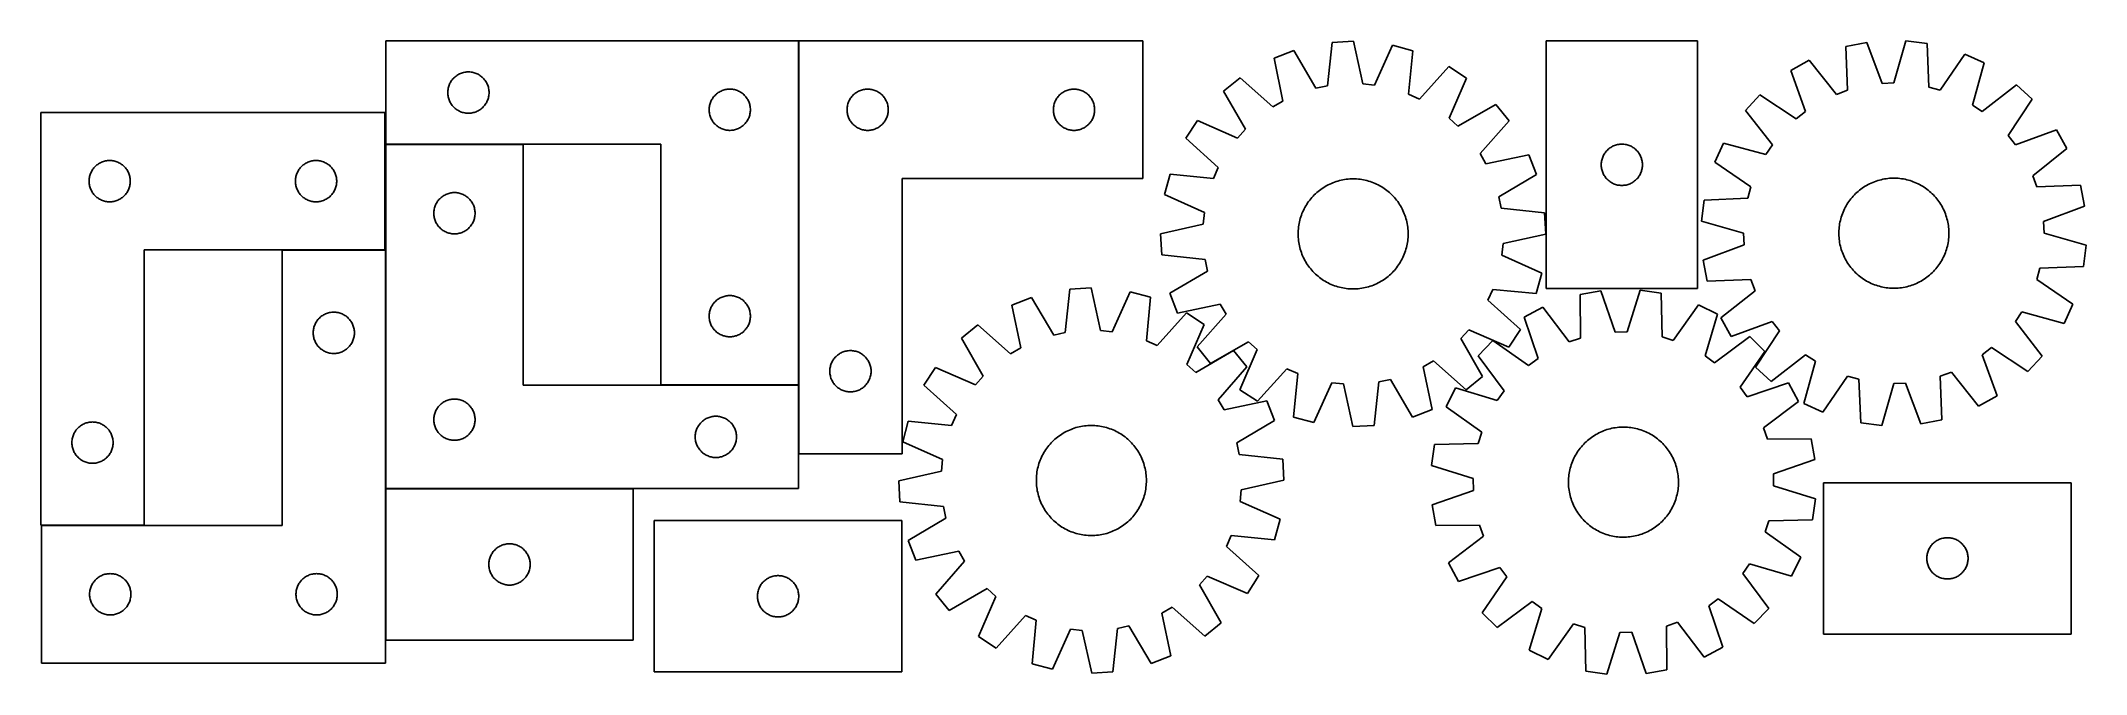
# Model space of a CAD drawing. Header units: millimetres. Extents: x 7 to 1493, y 7 to 467.
import ezdxf

# ---------------------------------------------------------------- set-up
doc = ezdxf.new("R2010")
doc.units = ezdxf.units.MM
doc.layers.add('COMMON', color=5, linetype='CONTINUOUS', true_color=0x0000ff)
doc.layers.add('CUT', color=7, linetype='CONTINUOUS', true_color=0x000000)

msp = doc.modelspace()

# ---------------------------------------------------------------- linework, layer by layer
at = {"layer": 'COMMON'}
for p, q in [((557.72433, 216.598212), (557.72433, 466.598212)), ((257.624329, 391.498211), (357.494567, 391.498211)), ((256.897276, 314.606168), (182.294566, 314.606168)), ((257.394567, 141.398211), (257.394567, 314.506167)), ((457.624329, 216.498211), (557.494567, 216.498211)), ((257.394566, 141.19821), (257.394566, 31.19821)), ((437.494567, 141.298211), (257.494567, 141.298211)), ((81.897276, 114.606168), (7.294566, 114.606168))]:
    msp.add_line(p, q, dxfattribs=at)
at = {"layer": 'CUT'}
for p, q in [((557.624329, 466.598212), (257.624329, 466.598212)), ((257.624329, 466.598212), (257.624329, 391.598212)), ((557.624329, 216.598212), (557.624329, 466.598212)), ((557.82433, 466.598212), (557.82433, 166.598212)), ((807.82433, 466.598212), (557.82433, 466.598212)), ((807.82433, 366.598212), (807.82433, 466.598212)), ((945.499306, 465.543664), (942.054426, 433.966654)), ((960.862985, 466.373063), (945.499306, 465.543664)), ((967.68727, 435.350427), (960.862985, 466.373063)), ((989.250149, 463.434566), (976.216041, 434.467572)), ((1004.118175, 459.475734), (989.250149, 463.434566)), ((1211.033506, 466.599917), (1101.033506, 466.599917)), ((1101.033506, 466.599917), (1101.033506, 286.599917)), ((1211.033506, 286.599917), (1211.033506, 466.599917)), ((1334.04993, 465.500521), (1318.959152, 462.500697)), ((1318.959152, 462.500697), (1320.027198, 430.754295)), ((1345.204733, 435.759218), (1334.04993, 465.500521)), ((1362.566912, 466.617464), (1353.772507, 436.094797)), ((1377.846092, 464.807159), (1362.566912, 466.617464)), ((1379.264372, 433.074475), (1377.846092, 464.807159)), ((917.593464, 459.566223), (903.238035, 454.02978)), ((903.238035, 454.02978), (909.719592, 422.933732)), ((933.670265, 432.170764), (917.593464, 459.566223)), ((1001.021933, 427.862635), (1004.118175, 459.475734)), ((1030.207927, 447.908942), (1008.86046, 424.387454)), ((1043.124913, 439.549396), (1030.207927, 447.908942)), ((1292.183044, 452.626189), (1278.757858, 445.10988)), ((1311.98246, 427.787552), (1292.183044, 452.626189)), ((1405.312508, 457.057203), (1387.516509, 430.746042)), ((1419.284457, 450.613975), (1405.312508, 457.057203)), ((1410.827382, 419.996126), (1419.284457, 450.613975)), ((302.70383, 430.640527), (302.80301, 431.406571)), ((302.80301, 431.406571), (302.941493, 432.166493)), ((302.941493, 432.166493), (303.118913, 432.918279)), ((303.118913, 432.918279), (303.334798, 433.659935)), ((303.334798, 433.659935), (303.588576, 434.389493)), ((303.588576, 434.389493), (303.879575, 435.105021)), ((303.879575, 435.105021), (304.207022, 435.804619)), ((304.207022, 435.804619), (304.57005, 436.486433)), ((304.57005, 436.486433), (304.967695, 437.148655)), ((304.967695, 437.148655), (305.398903, 437.789529)), ((305.398903, 437.789529), (305.862531, 438.407354)), ((305.862531, 438.407354), (306.35735, 439.000494)), ((306.35735, 439.000494), (306.882046, 439.567375)), ((306.882046, 439.567375), (307.435228, 440.106493)), ((307.435228, 440.106493), (308.015431, 440.616419)), ((308.015431, 440.616419), (308.621114, 441.095801)), ((308.621114, 441.095801), (309.250673, 441.543367)), ((309.250673, 441.543367), (309.902437, 441.957932)), ((309.902437, 441.957932), (310.574677, 442.338394)), ((310.574677, 442.338394), (311.265613, 442.683746)), ((311.265613, 442.683746), (311.97341, 442.993072)), ((311.97341, 442.993072), (312.696193, 443.265551)), ((312.696193, 443.265551), (313.432044, 443.50046)), ((313.432044, 443.50046), (314.179012, 443.697178)), ((314.179012, 443.697178), (314.935117, 443.855181)), ((314.935117, 443.855181), (315.698353, 443.974052)), ((315.698353, 443.974052), (316.466697, 444.053475)), ((316.466697, 444.053475), (317.23811, 444.093239)), ((317.23811, 444.093239), (318.010547, 444.093239)), ((318.010547, 444.093239), (318.78196, 444.053475)), ((318.78196, 444.053475), (319.550304, 443.974052)), ((319.550304, 443.974052), (320.31354, 443.855181)), ((320.31354, 443.855181), (321.069645, 443.697178)), ((321.069645, 443.697178), (321.816613, 443.50046)), ((321.816613, 443.50046), (322.552464, 443.265551)), ((322.552464, 443.265551), (323.275247, 442.993072)), ((323.275247, 442.993072), (323.983044, 442.683746)), ((323.983044, 442.683746), (324.67398, 442.338394)), ((324.67398, 442.338394), (325.346221, 441.957932)), ((325.346221, 441.957932), (325.997984, 441.543367)), ((325.997984, 441.543367), (326.627543, 441.095801)), ((326.627543, 441.095801), (327.233226, 440.616419)), ((327.233226, 440.616419), (327.813429, 440.106493)), ((327.813429, 440.106493), (328.366611, 439.567375)), ((328.366611, 439.567375), (328.891308, 439.000494)), ((328.891308, 439.000494), (329.386126, 438.407354)), ((329.386126, 438.407354), (329.849754, 437.789529)), ((329.849754, 437.789529), (330.280962, 437.148655)), ((330.280962, 437.148655), (330.678607, 436.486433)), ((330.678607, 436.486433), (331.041635, 435.804619)), ((331.041635, 435.804619), (331.369082, 435.105021)), ((331.369082, 435.105021), (331.660081, 434.389493)), ((331.660081, 434.389493), (331.913859, 433.659935)), ((331.913859, 433.659935), (332.129744, 432.918279)), ((332.129744, 432.918279), (332.307164, 432.166493)), ((332.307164, 432.166493), (332.445647, 431.406571)), ((332.445647, 431.406571), (332.544827, 430.640527)), ((503.432044, 431.00046), (504.179012, 431.197178)), ((504.179012, 431.197178), (504.935117, 431.355181)), ((504.935117, 431.355181), (505.698353, 431.474052)), ((505.698353, 431.474052), (506.466697, 431.553475)), ((506.466697, 431.553475), (507.23811, 431.593239)), ((507.23811, 431.593239), (508.010547, 431.593239)), ((508.010547, 431.593239), (508.78196, 431.553475)), ((508.78196, 431.553475), (509.550304, 431.474052)), ((509.550304, 431.474052), (510.31354, 431.355181)), ((510.31354, 431.355181), (511.069645, 431.197178)), ((511.069645, 431.197178), (511.816613, 431.00046)), ((604.004263, 431.103628), (604.756049, 431.281047)), ((604.756049, 431.281047), (605.515971, 431.419531)), ((605.515971, 431.419531), (606.282015, 431.51871)), ((606.282015, 431.51871), (607.052148, 431.578324)), ((607.052148, 431.578324), (607.82433, 431.598212)), ((607.82433, 431.598212), (608.596511, 431.578324)), ((608.596511, 431.578324), (609.366645, 431.51871)), ((609.366645, 431.51871), (610.132688, 431.419531)), ((610.132688, 431.419531), (610.892611, 431.281047)), ((610.892611, 431.281047), (611.644396, 431.103628)), ((754.004263, 431.103628), (754.756049, 431.281047)), ((754.756049, 431.281047), (755.515971, 431.419531)), ((755.515971, 431.419531), (756.282015, 431.51871)), ((756.282015, 431.51871), (757.052148, 431.578324)), ((757.052148, 431.578324), (757.82433, 431.598212)), ((757.82433, 431.598212), (758.596511, 431.578324)), ((758.596511, 431.578324), (759.366645, 431.51871)), ((759.366645, 431.51871), (760.132688, 431.419531)), ((760.132688, 431.419531), (760.892611, 431.281047)), ((760.892611, 431.281047), (761.644396, 431.103628)), ((878.545132, 439.721517), (866.603163, 430.019975)), ((902.300742, 418.634892), (878.545132, 439.721517)), ((942.054426, 433.966654), (933.670265, 432.170764)), ((976.216041, 434.467572), (967.68727, 435.350427)), ((1030.411227, 410.440343), (1043.124913, 439.549396)), ((1278.757858, 445.10988), (1289.583808, 415.247302)), ((1353.772507, 436.094797), (1345.204733, 435.759218)), ((1387.516509, 430.746042), (1379.264372, 433.074475)), ((1443.011703, 434.755739), (1417.956106, 415.231604)), ((1454.308749, 424.310295), (1443.011703, 434.755739)), ((302.624329, 429.098212), (302.644217, 429.870394)), ((302.644217, 428.326031), (302.624329, 429.098212)), ((302.644217, 429.870394), (302.70383, 430.640527)), ((302.70383, 427.555897), (302.644217, 428.326031)), ((302.80301, 426.789854), (302.70383, 427.555897)), ((302.941493, 426.029931), (302.80301, 426.789854)), ((303.118913, 425.278145), (302.941493, 426.029931)), ((303.334798, 424.53649), (303.118913, 425.278145)), ((303.588576, 423.806931), (303.334798, 424.53649)), ((303.879575, 423.091404), (303.588576, 423.806931)), ((304.207022, 422.391805), (303.879575, 423.091404)), ((304.57005, 421.709991), (304.207022, 422.391805)), ((304.967695, 421.047769), (304.57005, 421.709991)), ((305.398903, 420.406896), (304.967695, 421.047769)), ((305.862531, 419.78907), (305.398903, 420.406896)), ((306.35735, 419.19593), (305.862531, 419.78907)), ((306.882046, 418.62905), (306.35735, 419.19593)), ((307.435228, 418.089932), (306.882046, 418.62905)), ((308.015431, 417.580006), (307.435228, 418.089932)), ((308.621114, 417.100624), (308.015431, 417.580006)), ((309.250673, 416.653057), (308.621114, 417.100624)), ((309.902437, 416.238493), (309.250673, 416.653057)), ((325.997984, 416.653057), (325.346221, 416.238493)), ((326.627543, 417.100624), (325.997984, 416.653057)), ((327.233226, 417.580006), (326.627543, 417.100624)), ((327.813429, 418.089932), (327.233226, 417.580006)), ((328.366611, 418.62905), (327.813429, 418.089932)), ((328.891308, 419.19593), (328.366611, 418.62905)), ((329.386126, 419.78907), (328.891308, 419.19593)), ((329.849754, 420.406896), (329.386126, 419.78907)), ((330.280962, 421.047769), (329.849754, 420.406896)), ((330.678607, 421.709991), (330.280962, 421.047769)), ((331.041635, 422.391805), (330.678607, 421.709991)), ((331.369082, 423.091404), (331.041635, 422.391805)), ((331.660081, 423.806931), (331.369082, 423.091404)), ((331.913859, 424.53649), (331.660081, 423.806931)), ((332.129744, 425.278145), (331.913859, 424.53649)), ((332.307164, 426.029931), (332.129744, 425.278145)), ((332.445647, 426.789854), (332.307164, 426.029931)), ((332.544827, 427.555897), (332.445647, 426.789854)), ((332.544827, 430.640527), (332.60444, 429.870394)), ((332.60444, 428.326031), (332.544827, 427.555897)), ((332.60444, 429.870394), (332.624329, 429.098212)), ((332.624329, 429.098212), (332.60444, 428.326031)), ((492.624329, 416.598212), (492.644217, 417.370394)), ((492.644217, 415.826031), (492.624329, 416.598212)), ((492.644217, 417.370394), (492.70383, 418.140527)), ((492.70383, 418.140527), (492.80301, 418.906571)), ((492.80301, 418.906571), (492.941493, 419.666493)), ((492.941493, 419.666493), (493.118913, 420.418279)), ((493.118913, 420.418279), (493.334798, 421.159935)), ((493.334798, 421.159935), (493.588576, 421.889493)), ((493.588576, 421.889493), (493.879575, 422.605021)), ((493.879575, 422.605021), (494.207022, 423.304619)), ((494.207022, 423.304619), (494.57005, 423.986433)), ((494.57005, 423.986433), (494.967695, 424.648655)), ((494.967695, 424.648655), (495.398903, 425.289529)), ((495.398903, 425.289529), (495.862531, 425.907354)), ((495.862531, 425.907354), (496.35735, 426.500494)), ((496.35735, 426.500494), (496.882046, 427.067375)), ((496.882046, 427.067375), (497.435228, 427.606493)), ((497.435228, 427.606493), (498.015431, 428.116419)), ((498.015431, 428.116419), (498.621114, 428.595801)), ((498.621114, 428.595801), (499.250673, 429.043367)), ((499.250673, 429.043367), (499.902437, 429.457932)), ((499.902437, 429.457932), (500.574677, 429.838394)), ((500.574677, 429.838394), (501.265613, 430.183746)), ((501.265613, 430.183746), (501.97341, 430.493072)), ((501.97341, 430.493072), (502.696193, 430.765551)), ((502.696193, 430.765551), (503.432044, 431.00046)), ((511.816613, 431.00046), (512.552464, 430.765551)), ((512.552464, 430.765551), (513.275247, 430.493072)), ((513.275247, 430.493072), (513.983044, 430.183746)), ((513.983044, 430.183746), (514.67398, 429.838394)), ((514.67398, 429.838394), (515.346221, 429.457932)), ((515.346221, 429.457932), (515.997984, 429.043367)), ((515.997984, 429.043367), (516.627543, 428.595801)), ((516.627543, 428.595801), (517.233226, 428.116419)), ((517.233226, 428.116419), (517.813429, 427.606493)), ((517.813429, 427.606493), (518.366611, 427.067375)), ((518.366611, 427.067375), (518.891308, 426.500494)), ((518.891308, 426.500494), (519.386126, 425.907354)), ((519.386126, 425.907354), (519.849754, 425.289529)), ((519.849754, 425.289529), (520.280962, 424.648655)), ((520.280962, 424.648655), (520.678607, 423.986433)), ((520.678607, 423.986433), (521.041635, 423.304619)), ((521.041635, 423.304619), (521.369082, 422.605021)), ((521.369082, 422.605021), (521.660081, 421.889493)), ((521.660081, 421.889493), (521.913859, 421.159935)), ((521.913859, 421.159935), (522.129744, 420.418279)), ((522.129744, 420.418279), (522.307164, 419.666493)), ((522.307164, 419.666493), (522.445647, 418.906571)), ((522.445647, 418.906571), (522.544827, 418.140527)), ((522.544827, 418.140527), (522.60444, 417.370394)), ((522.60444, 417.370394), (522.624329, 416.598212)), ((522.624329, 416.598212), (522.60444, 415.826031)), ((592.829303, 416.984431), (592.869067, 417.755844)), ((592.829303, 416.211993), (592.829303, 416.984431)), ((592.869067, 417.755844), (592.948489, 418.524188)), ((592.948489, 418.524188), (593.06736, 419.287424)), ((593.06736, 419.287424), (593.225364, 420.043528)), ((593.225364, 420.043528), (593.422081, 420.790497)), ((593.422081, 420.790497), (593.656991, 421.526348)), ((593.656991, 421.526348), (593.92947, 422.249131)), ((593.92947, 422.249131), (594.238796, 422.956928)), ((594.238796, 422.956928), (594.584148, 423.647863)), ((594.584148, 423.647863), (594.96461, 424.320104)), ((594.96461, 424.320104), (595.379174, 424.971868)), ((595.379174, 424.971868), (595.826741, 425.601426)), ((595.826741, 425.601426), (596.306123, 426.20711)), ((596.306123, 426.20711), (596.816049, 426.787312)), ((596.816049, 426.787312), (597.355167, 427.340495)), ((597.355167, 427.340495), (597.922048, 427.865191)), ((597.922048, 427.865191), (598.515187, 428.360009)), ((598.515187, 428.360009), (599.133013, 428.823637)), ((599.133013, 428.823637), (599.773887, 429.254846)), ((599.773887, 429.254846), (600.436109, 429.652491)), ((600.436109, 429.652491), (601.117923, 430.015518)), ((601.117923, 430.015518), (601.817521, 430.342966)), ((601.817521, 430.342966), (602.533048, 430.633964)), ((602.533048, 430.633964), (603.262607, 430.887743)), ((603.262607, 430.887743), (604.004263, 431.103628)), ((611.644396, 431.103628), (612.386052, 430.887743)), ((612.386052, 430.887743), (613.115611, 430.633964)), ((613.115611, 430.633964), (613.831138, 430.342966)), ((613.831138, 430.342966), (614.530736, 430.015518)), ((614.530736, 430.015518), (615.212551, 429.652491)), ((615.212551, 429.652491), (615.874772, 429.254846)), ((615.874772, 429.254846), (616.515646, 428.823637)), ((616.515646, 428.823637), (617.133472, 428.360009)), ((617.133472, 428.360009), (617.726611, 427.865191)), ((617.726611, 427.865191), (618.293492, 427.340495)), ((618.293492, 427.340495), (618.83261, 426.787312)), ((618.83261, 426.787312), (619.342536, 426.20711)), ((619.342536, 426.20711), (619.821918, 425.601426)), ((619.821918, 425.601426), (620.269485, 424.971868)), ((620.269485, 424.971868), (620.684049, 424.320104)), ((620.684049, 424.320104), (621.064512, 423.647863)), ((621.064512, 423.647863), (621.409863, 422.956928)), ((621.409863, 422.956928), (621.719189, 422.249131)), ((621.719189, 422.249131), (621.991668, 421.526348)), ((621.991668, 421.526348), (622.226578, 420.790497)), ((622.226578, 420.790497), (622.423295, 420.043528)), ((622.423295, 420.043528), (622.581299, 419.287424)), ((622.581299, 419.287424), (622.70017, 418.524188)), ((622.70017, 418.524188), (622.779592, 417.755844)), ((622.779592, 417.755844), (622.819357, 416.984431)), ((622.819357, 416.984431), (622.819357, 416.211993)), ((742.829303, 416.984431), (742.869067, 417.755844)), ((742.829303, 416.211993), (742.829303, 416.984431)), ((742.869067, 417.755844), (742.948489, 418.524188)), ((742.948489, 418.524188), (743.06736, 419.287424)), ((743.06736, 419.287424), (743.225364, 420.043528)), ((743.225364, 420.043528), (743.422081, 420.790497)), ((743.422081, 420.790497), (743.656991, 421.526348)), ((743.656991, 421.526348), (743.92947, 422.249131)), ((743.92947, 422.249131), (744.238796, 422.956928)), ((744.238796, 422.956928), (744.584148, 423.647863)), ((744.584148, 423.647863), (744.96461, 424.320104)), ((744.96461, 424.320104), (745.379174, 424.971868)), ((745.379174, 424.971868), (745.826741, 425.601426)), ((745.826741, 425.601426), (746.306123, 426.20711)), ((746.306123, 426.20711), (746.816049, 426.787312)), ((746.816049, 426.787312), (747.355167, 427.340495)), ((747.355167, 427.340495), (747.922048, 427.865191)), ((747.922048, 427.865191), (748.515187, 428.360009)), ((748.515187, 428.360009), (749.133013, 428.823637)), ((749.133013, 428.823637), (749.773887, 429.254846)), ((749.773887, 429.254846), (750.436109, 429.652491)), ((750.436109, 429.652491), (751.117923, 430.015518)), ((751.117923, 430.015518), (751.817521, 430.342966)), ((751.817521, 430.342966), (752.533048, 430.633964)), ((752.533048, 430.633964), (753.262607, 430.887743)), ((753.262607, 430.887743), (754.004263, 431.103628)), ((761.644396, 431.103628), (762.386052, 430.887743)), ((762.386052, 430.887743), (763.115611, 430.633964)), ((763.115611, 430.633964), (763.831138, 430.342966)), ((763.831138, 430.342966), (764.530736, 430.015518)), ((764.530736, 430.015518), (765.212551, 429.652491)), ((765.212551, 429.652491), (765.874772, 429.254846)), ((765.874772, 429.254846), (766.515646, 428.823637)), ((766.515646, 428.823637), (767.133472, 428.360009)), ((767.133472, 428.360009), (767.726611, 427.865191)), ((767.726611, 427.865191), (768.293492, 427.340495)), ((768.293492, 427.340495), (768.83261, 426.787312)), ((768.83261, 426.787312), (769.342536, 426.20711)), ((769.342536, 426.20711), (769.821918, 425.601426)), ((769.821918, 425.601426), (770.269485, 424.971868)), ((770.269485, 424.971868), (770.684049, 424.320104)), ((770.684049, 424.320104), (771.064512, 423.647863)), ((771.064512, 423.647863), (771.409863, 422.956928)), ((771.409863, 422.956928), (771.719189, 422.249131)), ((771.719189, 422.249131), (771.991668, 421.526348)), ((771.991668, 421.526348), (772.226578, 420.790497)), ((772.226578, 420.790497), (772.423295, 420.043528)), ((772.423295, 420.043528), (772.581299, 419.287424)), ((772.581299, 419.287424), (772.70017, 418.524188)), ((772.70017, 418.524188), (772.779592, 417.755844)), ((772.779592, 417.755844), (772.819357, 416.984431)), ((772.819357, 416.984431), (772.819357, 416.211993)), ((866.603163, 430.019975), (882.376697, 402.448788)), ((909.719592, 422.933732), (902.300742, 418.634892)), ((1008.86046, 424.387454), (1001.021933, 427.862635)), ((1064.363406, 420.486546), (1036.792219, 404.713012)), ((1074.064948, 408.544577), (1064.363406, 420.486546)), ((1256.343657, 427.444393), (1245.898213, 416.147347)), ((1282.849581, 409.939801), (1256.343657, 427.444393)), ((1320.027198, 430.754295), (1311.98246, 427.787552)), ((1417.956106, 415.231604), (1410.827382, 419.996126)), ((1436.804157, 397.804371), (1454.308749, 424.310295)), ((6.897276, 414.706168), (6.897276, 114.706168)), ((256.897276, 414.706168), (6.897276, 414.706168)), ((256.897276, 314.706168), (256.897276, 414.706168)), ((310.574677, 415.85803), (309.902437, 416.238493)), ((311.265613, 415.512678), (310.574677, 415.85803)), ((311.97341, 415.203353), (311.265613, 415.512678)), ((312.696193, 414.930874), (311.97341, 415.203353)), ((313.432044, 414.695964), (312.696193, 414.930874)), ((314.179012, 414.499247), (313.432044, 414.695964)), ((314.935117, 414.341243), (314.179012, 414.499247)), ((315.698353, 414.222372), (314.935117, 414.341243)), ((316.466697, 414.142949), (315.698353, 414.222372)), ((317.23811, 414.103185), (316.466697, 414.142949)), ((318.010547, 414.103185), (317.23811, 414.103185)), ((318.78196, 414.142949), (318.010547, 414.103185)), ((319.550304, 414.222372), (318.78196, 414.142949)), ((320.31354, 414.341243), (319.550304, 414.222372)), ((321.069645, 414.499247), (320.31354, 414.341243)), ((321.816613, 414.695964), (321.069645, 414.499247)), ((322.552464, 414.930874), (321.816613, 414.695964)), ((323.275247, 415.203353), (322.552464, 414.930874)), ((323.983044, 415.512678), (323.275247, 415.203353)), ((324.67398, 415.85803), (323.983044, 415.512678)), ((325.346221, 416.238493), (324.67398, 415.85803)), ((492.70383, 415.055897), (492.644217, 415.826031)), ((492.80301, 414.289854), (492.70383, 415.055897)), ((492.941493, 413.529931), (492.80301, 414.289854)), ((493.118913, 412.778145), (492.941493, 413.529931)), ((493.334798, 412.03649), (493.118913, 412.778145)), ((493.588576, 411.306931), (493.334798, 412.03649)), ((493.879575, 410.591404), (493.588576, 411.306931)), ((494.207022, 409.891805), (493.879575, 410.591404)), ((494.57005, 409.209991), (494.207022, 409.891805)), ((494.967695, 408.547769), (494.57005, 409.209991)), ((495.398903, 407.906896), (494.967695, 408.547769)), ((495.862531, 407.28907), (495.398903, 407.906896)), ((496.35735, 406.69593), (495.862531, 407.28907)), ((496.882046, 406.12905), (496.35735, 406.69593)), ((497.435228, 405.589932), (496.882046, 406.12905)), ((498.015431, 405.080006), (497.435228, 405.589932)), ((498.621114, 404.600624), (498.015431, 405.080006)), ((499.250673, 404.153057), (498.621114, 404.600624)), ((499.902437, 403.738493), (499.250673, 404.153057)), ((500.574677, 403.35803), (499.902437, 403.738493)), ((501.265613, 403.012678), (500.574677, 403.35803)), ((501.97341, 402.703353), (501.265613, 403.012678)), ((502.696193, 402.430874), (501.97341, 402.703353)), ((503.432044, 402.195964), (502.696193, 402.430874)), ((504.179012, 401.999247), (503.432044, 402.195964)), ((504.935117, 401.841243), (504.179012, 401.999247)), ((505.698353, 401.722372), (504.935117, 401.841243)), ((506.466697, 401.642949), (505.698353, 401.722372)), ((507.23811, 401.603185), (506.466697, 401.642949)), ((508.010547, 401.603185), (507.23811, 401.603185)), ((508.78196, 401.642949), (508.010547, 401.603185)), ((509.550304, 401.722372), (508.78196, 401.642949)), ((510.31354, 401.841243), (509.550304, 401.722372)), ((511.069645, 401.999247), (510.31354, 401.841243)), ((511.816613, 402.195964), (511.069645, 401.999247)), ((512.552464, 402.430874), (511.816613, 402.195964)), ((513.275247, 402.703353), (512.552464, 402.430874)), ((513.983044, 403.012678), (513.275247, 402.703353)), ((514.67398, 403.35803), (513.983044, 403.012678)), ((515.346221, 403.738493), (514.67398, 403.35803)), ((515.997984, 404.153057), (515.346221, 403.738493)), ((516.627543, 404.600624), (515.997984, 404.153057)), ((517.233226, 405.080006), (516.627543, 404.600624)), ((517.813429, 405.589932), (517.233226, 405.080006)), ((518.366611, 406.12905), (517.813429, 405.589932)), ((518.891308, 406.69593), (518.366611, 406.12905)), ((519.386126, 407.28907), (518.891308, 406.69593)), ((519.849754, 407.906896), (519.386126, 407.28907)), ((520.280962, 408.547769), (519.849754, 407.906896)), ((520.678607, 409.209991), (520.280962, 408.547769)), ((521.041635, 409.891805), (520.678607, 409.209991)), ((521.369082, 410.591404), (521.041635, 409.891805)), ((521.660081, 411.306931), (521.369082, 410.591404)), ((521.913859, 412.03649), (521.660081, 411.306931)), ((522.129744, 412.778145), (521.913859, 412.03649)), ((522.307164, 413.529931), (522.129744, 412.778145)), ((522.445647, 414.289854), (522.307164, 413.529931)), ((522.544827, 415.055897), (522.445647, 414.289854)), ((522.60444, 415.826031), (522.544827, 415.055897)), ((592.869067, 415.44058), (592.829303, 416.211993)), ((592.948489, 414.672237), (592.869067, 415.44058)), ((593.06736, 413.909001), (592.948489, 414.672237)), ((593.225364, 413.152896), (593.06736, 413.909001)), ((593.422081, 412.405928), (593.225364, 413.152896)), ((593.656991, 411.670076), (593.422081, 412.405928)), ((593.92947, 410.947294), (593.656991, 411.670076)), ((594.238796, 410.239496), (593.92947, 410.947294)), ((594.584148, 409.548561), (594.238796, 410.239496)), ((594.96461, 408.87632), (594.584148, 409.548561)), ((595.379174, 408.224556), (594.96461, 408.87632)), ((595.826741, 407.594998), (595.379174, 408.224556)), ((596.306123, 406.989315), (595.826741, 407.594998)), ((596.816049, 406.409112), (596.306123, 406.989315)), ((597.355167, 405.855929), (596.816049, 406.409112)), ((597.922048, 405.331233), (597.355167, 405.855929)), ((598.515187, 404.836415), (597.922048, 405.331233)), ((599.133013, 404.372787), (598.515187, 404.836415)), ((599.773887, 403.941579), (599.133013, 404.372787)), ((600.436109, 403.543934), (599.773887, 403.941579)), ((601.117923, 403.180906), (600.436109, 403.543934)), ((601.817521, 402.853459), (601.117923, 403.180906)), ((602.533048, 402.56246), (601.817521, 402.853459)), ((603.262607, 402.308681), (602.533048, 402.56246)), ((604.004263, 402.092796), (603.262607, 402.308681)), ((604.756049, 401.915377), (604.004263, 402.092796)), ((605.515971, 401.776894), (604.756049, 401.915377)), ((606.282015, 401.677714), (605.515971, 401.776894)), ((607.052148, 401.618101), (606.282015, 401.677714)), ((607.82433, 401.598212), (607.052148, 401.618101)), ((608.596511, 401.618101), (607.82433, 401.598212)), ((609.366645, 401.677714), (608.596511, 401.618101)), ((610.132688, 401.776894), (609.366645, 401.677714)), ((610.892611, 401.915377), (610.132688, 401.776894)), ((611.644396, 402.092796), (610.892611, 401.915377)), ((612.386052, 402.308681), (611.644396, 402.092796)), ((613.115611, 402.56246), (612.386052, 402.308681)), ((613.831138, 402.853459), (613.115611, 402.56246)), ((614.530736, 403.180906), (613.831138, 402.853459)), ((615.212551, 403.543934), (614.530736, 403.180906)), ((615.874772, 403.941579), (615.212551, 403.543934)), ((616.515646, 404.372787), (615.874772, 403.941579)), ((617.133472, 404.836415), (616.515646, 404.372787)), ((617.726611, 405.331233), (617.133472, 404.836415)), ((618.293492, 405.855929), (617.726611, 405.331233)), ((618.83261, 406.409112), (618.293492, 405.855929)), ((619.342536, 406.989315), (618.83261, 406.409112)), ((619.821918, 407.594998), (619.342536, 406.989315)), ((620.269485, 408.224556), (619.821918, 407.594998)), ((620.684049, 408.87632), (620.269485, 408.224556)), ((621.064512, 409.548561), (620.684049, 408.87632)), ((621.409863, 410.239496), (621.064512, 409.548561)), ((621.719189, 410.947294), (621.409863, 410.239496)), ((621.991668, 411.670076), (621.719189, 410.947294)), ((622.226578, 412.405928), (621.991668, 411.670076)), ((622.423295, 413.152896), (622.226578, 412.405928)), ((622.581299, 413.909001), (622.423295, 413.152896)), ((622.70017, 414.672237), (622.581299, 413.909001)), ((622.779592, 415.44058), (622.70017, 414.672237)), ((622.819357, 416.211993), (622.779592, 415.44058)), ((742.869067, 415.44058), (742.829303, 416.211993)), ((742.948489, 414.672237), (742.869067, 415.44058)), ((743.06736, 413.909001), (742.948489, 414.672237)), ((743.225364, 413.152896), (743.06736, 413.909001)), ((743.422081, 412.405928), (743.225364, 413.152896)), ((743.656991, 411.670076), (743.422081, 412.405928)), ((743.92947, 410.947294), (743.656991, 411.670076)), ((744.238796, 410.239496), (743.92947, 410.947294)), ((744.584148, 409.548561), (744.238796, 410.239496)), ((744.96461, 408.87632), (744.584148, 409.548561)), ((745.379174, 408.224556), (744.96461, 408.87632)), ((745.826741, 407.594998), (745.379174, 408.224556)), ((746.306123, 406.989315), (745.826741, 407.594998)), ((746.816049, 406.409112), (746.306123, 406.989315)), ((747.355167, 405.855929), (746.816049, 406.409112)), ((747.922048, 405.331233), (747.355167, 405.855929)), ((748.515187, 404.836415), (747.922048, 405.331233)), ((749.133013, 404.372787), (748.515187, 404.836415)), ((749.773887, 403.941579), (749.133013, 404.372787)), ((750.436109, 403.543934), (749.773887, 403.941579)), ((751.117923, 403.180906), (750.436109, 403.543934)), ((751.817521, 402.853459), (751.117923, 403.180906)), ((752.533048, 402.56246), (751.817521, 402.853459)), ((753.262607, 402.308681), (752.533048, 402.56246)), ((754.004263, 402.092796), (753.262607, 402.308681)), ((754.756049, 401.915377), (754.004263, 402.092796)), ((755.515971, 401.776894), (754.756049, 401.915377)), ((756.282015, 401.677714), (755.515971, 401.776894)), ((757.052148, 401.618101), (756.282015, 401.677714)), ((757.82433, 401.598212), (757.052148, 401.618101)), ((758.596511, 401.618101), (757.82433, 401.598212)), ((759.366645, 401.677714), (758.596511, 401.618101)), ((760.132688, 401.776894), (759.366645, 401.677714)), ((760.892611, 401.915377), (760.132688, 401.776894)), ((761.644396, 402.092796), (760.892611, 401.915377)), ((762.386052, 402.308681), (761.644396, 402.092796)), ((763.115611, 402.56246), (762.386052, 402.308681)), ((763.831138, 402.853459), (763.115611, 402.56246)), ((764.530736, 403.180906), (763.831138, 402.853459)), ((765.212551, 403.543934), (764.530736, 403.180906)), ((765.874772, 403.941579), (765.212551, 403.543934)), ((766.515646, 404.372787), (765.874772, 403.941579)), ((767.133472, 404.836415), (766.515646, 404.372787)), ((767.726611, 405.331233), (767.133472, 404.836415)), ((768.293492, 405.855929), (767.726611, 405.331233)), ((768.83261, 406.409112), (768.293492, 405.855929)), ((769.342536, 406.989315), (768.83261, 406.409112)), ((769.821918, 407.594998), (769.342536, 406.989315)), ((770.269485, 408.224556), (769.821918, 407.594998)), ((770.684049, 408.87632), (770.269485, 408.224556)), ((771.064512, 409.548561), (770.684049, 408.87632)), ((771.409863, 410.239496), (771.064512, 409.548561)), ((771.719189, 410.947294), (771.409863, 410.239496)), ((771.991668, 411.670076), (771.719189, 410.947294)), ((772.226578, 412.405928), (771.991668, 411.670076)), ((772.423295, 413.152896), (772.226578, 412.405928)), ((772.581299, 413.909001), (772.423295, 413.152896)), ((772.70017, 414.672237), (772.581299, 413.909001)), ((772.779592, 415.44058), (772.70017, 414.672237)), ((772.819357, 416.211993), (772.779592, 415.44058)), ((847.540314, 408.781482), (839.180767, 395.864496)), ((876.649366, 396.067796), (847.540314, 408.781482)), ((882.376697, 402.448788), (876.649366, 396.067796)), ((1036.792219, 404.713012), (1030.411227, 410.440343)), ((1052.978323, 384.788968), (1074.064948, 408.544577)), ((1245.898213, 416.147347), (1265.422348, 391.09175)), ((1289.583808, 415.247302), (1282.849581, 409.939801)), ((1471.974236, 401.896094), (1442.111658, 391.070144)), ((1479.490545, 388.470908), (1471.974236, 401.896094)), ((357.494567, 391.398211), (257.494567, 391.398211)), ((257.494567, 391.398211), (257.494567, 141.398211)), ((257.624329, 391.598212), (457.624329, 391.598212)), ((357.494567, 216.398211), (357.494567, 391.398211)), ((457.624329, 391.598212), (457.624329, 216.598212)), ((839.180767, 395.864496), (862.702255, 374.517028)), ((1144.5153, 386.208814), (1145.025226, 386.789017)), ((1145.025226, 386.789017), (1145.564344, 387.342199)), ((1145.564344, 387.342199), (1146.131225, 387.866896)), ((1146.131225, 387.866896), (1146.724364, 388.361714)), ((1146.724364, 388.361714), (1147.34219, 388.825342)), ((1147.34219, 388.825342), (1147.983063, 389.25655)), ((1147.983063, 389.25655), (1148.645285, 389.654195)), ((1148.645285, 389.654195), (1149.327099, 390.017223)), ((1149.327099, 390.017223), (1150.026698, 390.34467)), ((1150.026698, 390.34467), (1150.742225, 390.635669)), ((1150.742225, 390.635669), (1151.471784, 390.889447)), ((1151.471784, 390.889447), (1152.21344, 391.105332)), ((1152.21344, 391.105332), (1152.965225, 391.282752)), ((1152.965225, 391.282752), (1153.725148, 391.421235)), ((1153.725148, 391.421235), (1154.491191, 391.520415)), ((1154.491191, 391.520415), (1155.261325, 391.580028)), ((1155.261325, 391.580028), (1156.033506, 391.599917)), ((1156.033506, 391.599917), (1156.805688, 391.580028)), ((1156.805688, 391.580028), (1157.575821, 391.520415)), ((1157.575821, 391.520415), (1158.341865, 391.421235)), ((1158.341865, 391.421235), (1159.101787, 391.282752)), ((1159.101787, 391.282752), (1159.853573, 391.105332)), ((1159.853573, 391.105332), (1160.595229, 390.889447)), ((1160.595229, 390.889447), (1161.324788, 390.635669)), ((1161.324788, 390.635669), (1162.040315, 390.34467)), ((1162.040315, 390.34467), (1162.739913, 390.017223)), ((1162.739913, 390.017223), (1163.421727, 389.654195)), ((1163.421727, 389.654195), (1164.083949, 389.25655)), ((1164.083949, 389.25655), (1164.724823, 388.825342)), ((1164.724823, 388.825342), (1165.342649, 388.361714)), ((1165.342649, 388.361714), (1165.935788, 387.866896)), ((1165.935788, 387.866896), (1166.502669, 387.342199)), ((1166.502669, 387.342199), (1167.041787, 386.789017)), ((1167.041787, 386.789017), (1167.551713, 386.208814)), ((1230.039977, 392.420101), (1223.596749, 378.448152)), ((1260.657826, 383.963026), (1230.039977, 392.420101)), ((1265.422348, 391.09175), (1260.657826, 383.963026)), ((1442.111658, 391.070144), (1436.804157, 397.804371)), ((1454.651908, 368.671492), (1479.490545, 388.470908)), ((43.311742, 371.064883), (43.657094, 371.755819)), ((43.657094, 371.755819), (44.037556, 372.42806)), ((44.037556, 372.42806), (44.452121, 373.079823)), ((44.452121, 373.079823), (44.899687, 373.709382)), ((44.899687, 373.709382), (45.379069, 374.315065)), ((45.379069, 374.315065), (45.888995, 374.895268)), ((45.888995, 374.895268), (46.428114, 375.44845)), ((46.428114, 375.44845), (46.994994, 375.973147)), ((46.994994, 375.973147), (47.588134, 376.467965)), ((47.588134, 376.467965), (48.205959, 376.931593)), ((48.205959, 376.931593), (48.846833, 377.362801)), ((48.846833, 377.362801), (49.509055, 377.760446)), ((49.509055, 377.760446), (50.190869, 378.123474)), ((50.190869, 378.123474), (50.890467, 378.450921)), ((50.890467, 378.450921), (51.605995, 378.74192)), ((51.605995, 378.74192), (52.335553, 378.995698)), ((52.335553, 378.995698), (53.077209, 379.211583)), ((53.077209, 379.211583), (53.828995, 379.389003)), ((53.828995, 379.389003), (54.588917, 379.527486)), ((54.588917, 379.527486), (55.354961, 379.626666)), ((55.354961, 379.626666), (56.125095, 379.686279)), ((56.125095, 379.686279), (56.897276, 379.706168)), ((56.897276, 379.706168), (57.669457, 379.686279)), ((57.669457, 379.686279), (58.439591, 379.626666)), ((58.439591, 379.626666), (59.205634, 379.527486)), ((59.205634, 379.527486), (59.965557, 379.389003)), ((59.965557, 379.389003), (60.717343, 379.211583)), ((60.717343, 379.211583), (61.458998, 378.995698)), ((61.458998, 378.995698), (62.188557, 378.74192)), ((62.188557, 378.74192), (62.904084, 378.450921)), ((62.904084, 378.450921), (63.603683, 378.123474)), ((63.603683, 378.123474), (64.285497, 377.760446)), ((64.285497, 377.760446), (64.947719, 377.362801)), ((64.947719, 377.362801), (65.588592, 376.931593)), ((65.588592, 376.931593), (66.206418, 376.467965)), ((66.206418, 376.467965), (66.799558, 375.973147)), ((66.799558, 375.973147), (67.366438, 375.44845)), ((67.366438, 375.44845), (67.905556, 374.895268)), ((67.905556, 374.895268), (68.415483, 374.315065)), ((68.415483, 374.315065), (68.894865, 373.709382)), ((68.894865, 373.709382), (69.342431, 373.079823)), ((69.342431, 373.079823), (69.756995, 372.42806)), ((69.756995, 372.42806), (70.137458, 371.755819)), ((70.137458, 371.755819), (70.48281, 371.064883)), ((193.311742, 371.064883), (193.657094, 371.755819)), ((193.657094, 371.755819), (194.037556, 372.42806)), ((194.037556, 372.42806), (194.452121, 373.079823)), ((194.452121, 373.079823), (194.899687, 373.709382)), ((194.899687, 373.709382), (195.379069, 374.315065)), ((195.379069, 374.315065), (195.888995, 374.895268)), ((195.888995, 374.895268), (196.428114, 375.44845)), ((196.428114, 375.44845), (196.994994, 375.973147)), ((196.994994, 375.973147), (197.588134, 376.467965)), ((197.588134, 376.467965), (198.205959, 376.931593)), ((198.205959, 376.931593), (198.846833, 377.362801)), ((198.846833, 377.362801), (199.509055, 377.760446)), ((199.509055, 377.760446), (200.190869, 378.123474)), ((200.190869, 378.123474), (200.890467, 378.450921)), ((200.890467, 378.450921), (201.605995, 378.74192)), ((201.605995, 378.74192), (202.335553, 378.995698)), ((202.335553, 378.995698), (203.077209, 379.211583)), ((203.077209, 379.211583), (203.828995, 379.389003)), ((203.828995, 379.389003), (204.588917, 379.527486)), ((204.588917, 379.527486), (205.354961, 379.626666)), ((205.354961, 379.626666), (206.125095, 379.686279)), ((206.125095, 379.686279), (206.897276, 379.706168)), ((206.897276, 379.706168), (207.669457, 379.686279)), ((207.669457, 379.686279), (208.439591, 379.626666)), ((208.439591, 379.626666), (209.205634, 379.527486)), ((209.205634, 379.527486), (209.965557, 379.389003)), ((209.965557, 379.389003), (210.717343, 379.211583)), ((210.717343, 379.211583), (211.458998, 378.995698)), ((211.458998, 378.995698), (212.188557, 378.74192)), ((212.188557, 378.74192), (212.904084, 378.450921)), ((212.904084, 378.450921), (213.603683, 378.123474)), ((213.603683, 378.123474), (214.285497, 377.760446)), ((214.285497, 377.760446), (214.947719, 377.362801)), ((214.947719, 377.362801), (215.588592, 376.931593)), ((215.588592, 376.931593), (216.206418, 376.467965)), ((216.206418, 376.467965), (216.799558, 375.973147)), ((216.799558, 375.973147), (217.366438, 375.44845)), ((217.366438, 375.44845), (217.905556, 374.895268)), ((217.905556, 374.895268), (218.415483, 374.315065)), ((218.415483, 374.315065), (218.894865, 373.709382)), ((218.894865, 373.709382), (219.342431, 373.079823)), ((219.342431, 373.079823), (219.756995, 372.42806)), ((219.756995, 372.42806), (220.137458, 371.755819)), ((220.137458, 371.755819), (220.48281, 371.064883)), ((862.702255, 374.517028), (859.227075, 366.678502)), ((1057.277164, 377.370117), (1052.978323, 384.788968)), ((1088.373211, 383.851675), (1057.277164, 377.370117)), ((1093.909655, 369.496246), (1088.373211, 383.851675)), ((1141.038479, 376.986135), (1141.078243, 377.757548)), ((1141.038479, 376.213698), (1141.038479, 376.986135)), ((1141.078243, 375.442285), (1141.038479, 376.213698)), ((1141.078243, 377.757548), (1141.157666, 378.525892)), ((1141.157666, 374.673941), (1141.078243, 375.442285)), ((1141.157666, 378.525892), (1141.276537, 379.289128)), ((1141.276537, 373.910705), (1141.157666, 374.673941)), ((1141.276537, 379.289128), (1141.434541, 380.045233)), ((1141.434541, 373.1546), (1141.276537, 373.910705)), ((1141.434541, 380.045233), (1141.631258, 380.792201)), ((1141.631258, 372.407632), (1141.434541, 373.1546)), ((1141.631258, 380.792201), (1141.866168, 381.528052)), ((1141.866168, 371.671781), (1141.631258, 372.407632)), ((1141.866168, 381.528052), (1142.138647, 382.250835)), ((1142.138647, 370.948998), (1141.866168, 371.671781)), ((1142.138647, 382.250835), (1142.447972, 382.958632)), ((1142.447972, 382.958632), (1142.793324, 383.649568)), ((1142.793324, 383.649568), (1143.173787, 384.321809)), ((1143.173787, 384.321809), (1143.588351, 384.973572)), ((1143.588351, 384.973572), (1144.035918, 385.603131)), ((1144.035918, 385.603131), (1144.5153, 386.208814)), ((1167.551713, 386.208814), (1168.031095, 385.603131)), ((1168.031095, 385.603131), (1168.478662, 384.973572)), ((1168.478662, 384.973572), (1168.893226, 384.321809)), ((1168.893226, 384.321809), (1169.273688, 383.649568)), ((1169.273688, 383.649568), (1169.61904, 382.958632)), ((1169.61904, 382.958632), (1169.928366, 382.250835)), ((1169.928366, 382.250835), (1170.200845, 381.528052)), ((1170.200845, 371.671781), (1169.928366, 370.948998)), ((1170.200845, 381.528052), (1170.435754, 380.792201)), ((1170.435754, 372.407632), (1170.200845, 371.671781)), ((1170.435754, 380.792201), (1170.632472, 380.045233)), ((1170.632472, 373.1546), (1170.435754, 372.407632)), ((1170.632472, 380.045233), (1170.790476, 379.289128)), ((1170.790476, 373.910705), (1170.632472, 373.1546)), ((1170.790476, 379.289128), (1170.909346, 378.525892)), ((1170.909346, 374.673941), (1170.790476, 373.910705)), ((1170.909346, 378.525892), (1170.988769, 377.757548)), ((1170.988769, 375.442285), (1170.909346, 374.673941)), ((1170.988769, 377.757548), (1171.028533, 376.986135)), ((1171.028533, 376.213698), (1170.988769, 375.442285)), ((1171.028533, 376.986135), (1171.028533, 376.213698)), ((1223.596749, 378.448152), (1249.907909, 360.652153)), ((41.902249, 365.092386), (41.942013, 365.863799)), ((41.902249, 364.319949), (41.902249, 365.092386)), ((41.942013, 363.548536), (41.902249, 364.319949)), ((41.942013, 365.863799), (42.021436, 366.632143)), ((42.021436, 362.780192), (41.942013, 363.548536)), ((42.021436, 366.632143), (42.140307, 367.395379)), ((42.140307, 362.016956), (42.021436, 362.780192)), ((42.140307, 367.395379), (42.29831, 368.151484)), ((42.29831, 361.260851), (42.140307, 362.016956)), ((42.29831, 368.151484), (42.495028, 368.898452)), ((42.495028, 360.513883), (42.29831, 361.260851)), ((42.495028, 368.898452), (42.729937, 369.634303)), ((42.729937, 359.778032), (42.495028, 360.513883)), ((42.729937, 369.634303), (43.002416, 370.357086)), ((43.002416, 359.055249), (42.729937, 359.778032)), ((43.002416, 370.357086), (43.311742, 371.064883)), ((43.311742, 358.347452), (43.002416, 359.055249)), ((43.657094, 357.656516), (43.311742, 358.347452)), ((44.037556, 356.984276), (43.657094, 357.656516)), ((44.452121, 356.332512), (44.037556, 356.984276)), ((69.756995, 356.984276), (69.342431, 356.332512)), ((70.137458, 357.656516), (69.756995, 356.984276)), ((70.48281, 358.347452), (70.137458, 357.656516)), ((70.48281, 371.064883), (70.792135, 370.357086)), ((70.792135, 359.055249), (70.48281, 358.347452)), ((70.792135, 370.357086), (71.064614, 369.634303)), ((71.064614, 359.778032), (70.792135, 359.055249)), ((71.064614, 369.634303), (71.299524, 368.898452)), ((71.299524, 360.513883), (71.064614, 359.778032)), ((71.299524, 368.898452), (71.496241, 368.151484)), ((71.496241, 361.260851), (71.299524, 360.513883)), ((71.496241, 368.151484), (71.654245, 367.395379)), ((71.654245, 362.016956), (71.496241, 361.260851)), ((71.654245, 367.395379), (71.773116, 366.632143)), ((71.773116, 362.780192), (71.654245, 362.016956)), ((71.773116, 366.632143), (71.852539, 365.863799)), ((71.852539, 363.548536), (71.773116, 362.780192)), ((71.852539, 365.863799), (71.892303, 365.092386)), ((71.892303, 364.319949), (71.852539, 363.548536)), ((71.892303, 365.092386), (71.892303, 364.319949)), ((191.902249, 365.092386), (191.942013, 365.863799)), ((191.902249, 364.319949), (191.902249, 365.092386)), ((191.942013, 363.548536), (191.902249, 364.319949)), ((191.942013, 365.863799), (192.021436, 366.632143)), ((192.021436, 362.780192), (191.942013, 363.548536)), ((192.021436, 366.632143), (192.140307, 367.395379)), ((192.140307, 362.016956), (192.021436, 362.780192)), ((192.140307, 367.395379), (192.29831, 368.151484)), ((192.29831, 361.260851), (192.140307, 362.016956)), ((192.29831, 368.151484), (192.495028, 368.898452)), ((192.495028, 360.513883), (192.29831, 361.260851)), ((192.495028, 368.898452), (192.729937, 369.634303)), ((192.729937, 359.778032), (192.495028, 360.513883)), ((192.729937, 369.634303), (193.002416, 370.357086)), ((193.002416, 359.055249), (192.729937, 359.778032)), ((193.002416, 370.357086), (193.311742, 371.064883)), ((193.311742, 358.347452), (193.002416, 359.055249)), ((193.657094, 357.656516), (193.311742, 358.347452)), ((194.037556, 356.984276), (193.657094, 357.656516)), ((194.452121, 356.332512), (194.037556, 356.984276)), ((219.756995, 356.984276), (219.342431, 356.332512)), ((220.137458, 357.656516), (219.756995, 356.984276)), ((220.48281, 358.347452), (220.137458, 357.656516)), ((220.48281, 371.064883), (220.792135, 370.357086)), ((220.792135, 359.055249), (220.48281, 358.347452)), ((220.792135, 370.357086), (221.064614, 369.634303)), ((221.064614, 359.778032), (220.792135, 359.055249)), ((221.064614, 369.634303), (221.299524, 368.898452)), ((221.299524, 360.513883), (221.064614, 359.778032)), ((221.299524, 368.898452), (221.496241, 368.151484)), ((221.496241, 361.260851), (221.299524, 360.513883)), ((221.496241, 368.151484), (221.654245, 367.395379)), ((221.654245, 362.016956), (221.496241, 361.260851)), ((221.654245, 367.395379), (221.773116, 366.632143)), ((221.773116, 362.780192), (221.654245, 362.016956)), ((221.773116, 366.632143), (221.852539, 365.863799)), ((221.852539, 363.548536), (221.773116, 362.780192)), ((221.852539, 365.863799), (221.892303, 365.092386)), ((221.892303, 364.319949), (221.852539, 363.548536)), ((221.892303, 365.092386), (221.892303, 364.319949)), ((632.82433, 166.598212), (632.82433, 366.598212)), ((632.82433, 366.598212), (807.82433, 366.598212)), ((827.613976, 369.774744), (823.655143, 354.906718)), ((859.227075, 366.678502), (827.613976, 369.774744)), ((934.295489, 356.40523), (935.251857, 357.220317)), ((935.251857, 357.220317), (936.233356, 358.004962)), ((936.233356, 358.004962), (937.239017, 358.75839)), ((937.239017, 358.75839), (938.267847, 359.479858)), ((938.267847, 359.479858), (939.318831, 360.168653)), ((939.318831, 360.168653), (940.390932, 360.824096)), ((940.390932, 360.824096), (941.483092, 361.44554)), ((941.483092, 361.44554), (942.594234, 362.032372)), ((942.594234, 362.032372), (943.72326, 362.584013)), ((943.72326, 362.584013), (944.869056, 363.099918)), ((944.869056, 363.099918), (946.030492, 363.579578)), ((946.030492, 363.579578), (947.206421, 364.02252)), ((947.206421, 364.02252), (948.395683, 364.428306)), ((948.395683, 364.428306), (949.597104, 364.796537)), ((949.597104, 364.796537), (950.809499, 365.126848)), ((950.809499, 365.126848), (952.031671, 365.418914)), ((952.031671, 365.418914), (953.262414, 365.672446)), ((953.262414, 365.672446), (954.500513, 365.887195)), ((954.500513, 365.887195), (955.744747, 366.062949)), ((955.744747, 366.062949), (956.993887, 366.199533)), ((956.993887, 366.199533), (958.246701, 366.296813)), ((958.246701, 366.296813), (959.501953, 366.354694)), ((959.501953, 366.354694), (960.758403, 366.373117)), ((960.758403, 366.373117), (962.014812, 366.352066)), ((962.014812, 366.352066), (963.26994, 366.29156)), ((963.26994, 366.29156), (964.522548, 366.191659)), ((964.522548, 366.191659), (965.7714, 366.052462)), ((965.7714, 366.052462), (967.015263, 365.874107)), ((967.015263, 365.874107), (968.252911, 365.656769)), ((968.252911, 365.656769), (969.483121, 365.400663)), ((969.483121, 365.400663), (970.704679, 365.106041)), ((970.704679, 365.106041), (971.91638, 364.773195)), ((971.91638, 364.773195), (973.117029, 364.402452)), ((973.117029, 364.402452), (974.305439, 363.994179)), ((974.305439, 363.994179), (975.48044, 363.548778)), ((975.48044, 363.548778), (976.64087, 363.06669)), ((976.64087, 363.06669), (977.785584, 362.54839)), ((977.785584, 362.54839), (978.913454, 361.994389)), ((978.913454, 361.994389), (980.023365, 361.405234)), ((980.023365, 361.405234), (981.114223, 360.781507)), ((981.114223, 360.781507), (982.184951, 360.123822)), ((982.184951, 360.123822), (983.234492, 359.43283)), ((983.234492, 359.43283), (984.261811, 358.709212)), ((984.261811, 358.709212), (985.265894, 357.953683)), ((985.265894, 357.953683), (986.245749, 357.166987)), ((986.245749, 357.166987), (987.20041, 356.349901)), ((1066.514195, 353.419444), (1093.909655, 369.496246)), ((1142.447972, 370.241201), (1142.138647, 370.948998)), ((1142.793324, 369.550265), (1142.447972, 370.241201)), ((1143.173787, 368.878025), (1142.793324, 369.550265)), ((1143.588351, 368.226261), (1143.173787, 368.878025)), ((1144.035918, 367.596702), (1143.588351, 368.226261)), ((1144.5153, 366.991019), (1144.035918, 367.596702)), ((1145.025226, 366.410816), (1144.5153, 366.991019)), ((1145.564344, 365.857634), (1145.025226, 366.410816)), ((1146.131225, 365.332938), (1145.564344, 365.857634)), ((1146.724364, 364.838119), (1146.131225, 365.332938)), ((1147.34219, 364.374491), (1146.724364, 364.838119)), ((1147.983063, 363.943283), (1147.34219, 364.374491)), ((1148.645285, 363.545638), (1147.983063, 363.943283)), ((1149.327099, 363.18261), (1148.645285, 363.545638)), ((1150.026698, 362.855163), (1149.327099, 363.18261)), ((1150.742225, 362.564164), (1150.026698, 362.855163)), ((1151.471784, 362.310386), (1150.742225, 362.564164)), ((1152.21344, 362.094501), (1151.471784, 362.310386)), ((1152.965225, 361.917081), (1152.21344, 362.094501)), ((1153.725148, 361.778598), (1152.965225, 361.917081)), ((1154.491191, 361.679418), (1153.725148, 361.778598)), ((1155.261325, 361.619805), (1154.491191, 361.679418)), ((1156.033506, 361.599917), (1155.261325, 361.619805)), ((1156.805688, 361.619805), (1156.033506, 361.599917)), ((1157.575821, 361.679418), (1156.805688, 361.619805)), ((1158.341865, 361.778598), (1157.575821, 361.679418)), ((1159.101787, 361.917081), (1158.341865, 361.778598)), ((1159.853573, 362.094501), (1159.101787, 361.917081)), ((1160.595229, 362.310386), (1159.853573, 362.094501)), ((1161.324788, 362.564164), (1160.595229, 362.310386)), ((1162.040315, 362.855163), (1161.324788, 362.564164)), ((1162.739913, 363.18261), (1162.040315, 362.855163)), ((1163.421727, 363.545638), (1162.739913, 363.18261)), ((1164.083949, 363.943283), (1163.421727, 363.545638)), ((1164.724823, 364.374491), (1164.083949, 363.943283)), ((1165.342649, 364.838119), (1164.724823, 364.374491)), ((1165.935788, 365.332938), (1165.342649, 364.838119)), ((1166.502669, 365.857634), (1165.935788, 365.332938)), ((1167.041787, 366.410816), (1166.502669, 365.857634)), ((1167.551713, 366.991019), (1167.041787, 366.410816)), ((1168.031095, 367.596702), (1167.551713, 366.991019)), ((1168.478662, 368.226261), (1168.031095, 367.596702)), ((1168.893226, 368.878025), (1168.478662, 368.226261)), ((1169.273688, 369.550265), (1168.893226, 368.878025)), ((1169.61904, 370.241201), (1169.273688, 369.550265)), ((1169.928366, 370.948998), (1169.61904, 370.241201)), ((1249.907909, 360.652153), (1247.579477, 352.400016)), ((1326.842271, 356.483334), (1327.784952, 357.314213)), ((1327.784952, 357.314213), (1328.753265, 358.115072)), ((1328.753265, 358.115072), (1329.746257, 358.885121)), ((1329.746257, 358.885121), (1330.762946, 359.623599)), ((1330.762946, 359.623599), (1331.80233, 360.329778)), ((1331.80233, 360.329778), (1332.863382, 361.00296)), ((1332.863382, 361.00296), (1333.945056, 361.642482)), ((1333.945056, 361.642482), (1335.046284, 362.247712)), ((1335.046284, 362.247712), (1336.16598, 362.818053)), ((1336.16598, 362.818053), (1337.303038, 363.352942)), ((1337.303038, 363.352942), (1338.456336, 363.851851)), ((1338.456336, 363.851851), (1339.624736, 364.314288)), ((1339.624736, 364.314288), (1340.807085, 364.739797)), ((1340.807085, 364.739797), (1342.002216, 365.127957)), ((1342.002216, 365.127957), (1343.20895, 365.478385)), ((1343.20895, 365.478385), (1344.426096, 365.790736)), ((1344.426096, 365.790736), (1345.652452, 366.064702)), ((1345.652452, 366.064702), (1346.886808, 366.300012)), ((1346.886808, 366.300012), (1348.127947, 366.496433)), ((1348.127947, 366.496433), (1349.374643, 366.653773)), ((1349.374643, 366.653773), (1350.625666, 366.771875)), ((1350.625666, 366.771875), (1351.879782, 366.850623)), ((1351.879782, 366.850623), (1353.135752, 366.88994)), ((1353.135752, 366.88994), (1354.392337, 366.889786)), ((1354.392337, 366.889786), (1355.648298, 366.850162)), ((1355.648298, 366.850162), (1356.902394, 366.771107)), ((1356.902394, 366.771107), (1358.153388, 366.652699)), ((1358.153388, 366.652699), (1359.400046, 366.495055)), ((1359.400046, 366.495055), (1360.641136, 366.29833)), ((1360.641136, 366.29833), (1361.875435, 366.062718)), ((1361.875435, 366.062718), (1363.101725, 365.788453)), ((1363.101725, 365.788453), (1364.318794, 365.475804)), ((1364.318794, 365.475804), (1365.525442, 365.12508)), ((1365.525442, 365.12508), (1366.720478, 364.736628)), ((1366.720478, 364.736628), (1367.902723, 364.31083)), ((1367.902723, 364.31083), (1369.07101, 363.848107)), ((1369.07101, 363.848107), (1370.224186, 363.348916)), ((1370.224186, 363.348916), (1371.361113, 362.813749)), ((1371.361113, 362.813749), (1372.480669, 362.243134)), ((1372.480669, 362.243134), (1373.581749, 361.637635)), ((1373.581749, 361.637635), (1374.663267, 360.997849)), ((1374.663267, 360.997849), (1375.724155, 360.324407)), ((1375.724155, 360.324407), (1376.763366, 359.617974)), ((1376.763366, 359.617974), (1377.779874, 358.879247)), ((1377.779874, 358.879247), (1378.772677, 358.108956)), ((1378.772677, 358.108956), (1379.740795, 357.30786)), ((1379.740795, 357.30786), (1380.683272, 356.47675)), ((1457.618651, 360.626754), (1454.651908, 368.671492)), ((1489.365053, 361.6948), (1457.618651, 360.626754)), ((1492.364877, 346.604022), (1489.365053, 361.6948)), ((44.899687, 355.702953), (44.452121, 356.332512)), ((45.379069, 355.09727), (44.899687, 355.702953)), ((45.888995, 354.517067), (45.379069, 355.09727)), ((46.428114, 353.963885), (45.888995, 354.517067)), ((46.994994, 353.439189), (46.428114, 353.963885)), ((47.588134, 352.94437), (46.994994, 353.439189)), ((48.205959, 352.480742), (47.588134, 352.94437)), ((48.846833, 352.049534), (48.205959, 352.480742)), ((49.509055, 351.651889), (48.846833, 352.049534)), ((50.190869, 351.288861), (49.509055, 351.651889)), ((50.890467, 350.961414), (50.190869, 351.288861)), ((51.605995, 350.670415), (50.890467, 350.961414)), ((52.335553, 350.416637), (51.605995, 350.670415)), ((53.077209, 350.200752), (52.335553, 350.416637)), ((53.828995, 350.023332), (53.077209, 350.200752)), ((54.588917, 349.884849), (53.828995, 350.023332)), ((55.354961, 349.785669), (54.588917, 349.884849)), ((56.125095, 349.726056), (55.354961, 349.785669)), ((56.897276, 349.706168), (56.125095, 349.726056)), ((57.669457, 349.726056), (56.897276, 349.706168)), ((58.439591, 349.785669), (57.669457, 349.726056)), ((59.205634, 349.884849), (58.439591, 349.785669)), ((59.965557, 350.023332), (59.205634, 349.884849)), ((60.717343, 350.200752), (59.965557, 350.023332)), ((61.458998, 350.416637), (60.717343, 350.200752)), ((62.188557, 350.670415), (61.458998, 350.416637)), ((62.904084, 350.961414), (62.188557, 350.670415)), ((63.603683, 351.288861), (62.904084, 350.961414)), ((64.285497, 351.651889), (63.603683, 351.288861)), ((64.947719, 352.049534), (64.285497, 351.651889)), ((65.588592, 352.480742), (64.947719, 352.049534)), ((66.206418, 352.94437), (65.588592, 352.480742)), ((66.799558, 353.439189), (66.206418, 352.94437)), ((67.366438, 353.963885), (66.799558, 353.439189)), ((67.905556, 354.517067), (67.366438, 353.963885)), ((68.415483, 355.09727), (67.905556, 354.517067)), ((68.894865, 355.702953), (68.415483, 355.09727)), ((69.342431, 356.332512), (68.894865, 355.702953)), ((194.899687, 355.702953), (194.452121, 356.332512)), ((195.379069, 355.09727), (194.899687, 355.702953)), ((195.888995, 354.517067), (195.379069, 355.09727)), ((196.428114, 353.963885), (195.888995, 354.517067)), ((196.994994, 353.439189), (196.428114, 353.963885)), ((197.588134, 352.94437), (196.994994, 353.439189)), ((198.205959, 352.480742), (197.588134, 352.94437)), ((198.846833, 352.049534), (198.205959, 352.480742)), ((199.509055, 351.651889), (198.846833, 352.049534)), ((200.190869, 351.288861), (199.509055, 351.651889)), ((200.890467, 350.961414), (200.190869, 351.288861)), ((201.605995, 350.670415), (200.890467, 350.961414)), ((202.335553, 350.416637), (201.605995, 350.670415)), ((203.077209, 350.200752), (202.335553, 350.416637)), ((203.828995, 350.023332), (203.077209, 350.200752)), ((204.588917, 349.884849), (203.828995, 350.023332)), ((205.354961, 349.785669), (204.588917, 349.884849)), ((206.125095, 349.726056), (205.354961, 349.785669)), ((206.897276, 349.706168), (206.125095, 349.726056)), ((207.669457, 349.726056), (206.897276, 349.706168)), ((208.439591, 349.785669), (207.669457, 349.726056)), ((209.205634, 349.884849), (208.439591, 349.785669)), ((209.965557, 350.023332), (209.205634, 349.884849)), ((210.717343, 350.200752), (209.965557, 350.023332)), ((211.458998, 350.416637), (210.717343, 350.200752)), ((212.188557, 350.670415), (211.458998, 350.416637)), ((212.904084, 350.961414), (212.188557, 350.670415)), ((213.603683, 351.288861), (212.904084, 350.961414)), ((214.285497, 351.651889), (213.603683, 351.288861)), ((214.947719, 352.049534), (214.285497, 351.651889)), ((215.588592, 352.480742), (214.947719, 352.049534)), ((216.206418, 352.94437), (215.588592, 352.480742)), ((216.799558, 353.439189), (216.206418, 352.94437)), ((217.366438, 353.963885), (216.799558, 353.439189)), ((217.905556, 354.517067), (217.366438, 353.963885)), ((218.415483, 355.09727), (217.905556, 354.517067)), ((218.894865, 355.702953), (218.415483, 355.09727)), ((219.342431, 356.332512), (218.894865, 355.702953)), ((292.494567, 341.398211), (292.514456, 342.170393)), ((292.514456, 342.170393), (292.574069, 342.940526)), ((292.574069, 342.940526), (292.673249, 343.70657)), ((292.673249, 343.70657), (292.811732, 344.466492)), ((292.811732, 344.466492), (292.989151, 345.218278)), ((292.989151, 345.218278), (293.205036, 345.959934)), ((293.205036, 345.959934), (293.458815, 346.689492)), ((293.458815, 346.689492), (293.749813, 347.40502)), ((293.749813, 347.40502), (294.077261, 348.104618)), ((294.077261, 348.104618), (294.440288, 348.786432)), ((294.440288, 348.786432), (294.837934, 349.448654)), ((294.837934, 349.448654), (295.269142, 350.089528)), ((295.269142, 350.089528), (295.73277, 350.707353)), ((295.73277, 350.707353), (296.227588, 351.300493)), ((296.227588, 351.300493), (296.752284, 351.867374)), ((296.752284, 351.867374), (297.305467, 352.406492)), ((297.305467, 352.406492), (297.885669, 352.916418)), ((297.885669, 352.916418), (298.491353, 353.3958)), ((298.491353, 353.3958), (299.120911, 353.843366)), ((299.120911, 353.843366), (299.772675, 354.257931)), ((299.772675, 354.257931), (300.444916, 354.638393)), ((300.444916, 354.638393), (301.135851, 354.983745)), ((301.135851, 354.983745), (301.843649, 355.293071)), ((301.843649, 355.293071), (302.566431, 355.56555)), ((302.566431, 355.56555), (303.302282, 355.800459)), ((303.302282, 355.800459), (304.049251, 355.997177)), ((304.049251, 355.997177), (304.805356, 356.15518)), ((304.805356, 356.15518), (305.568592, 356.274051)), ((305.568592, 356.274051), (306.336935, 356.353474)), ((306.336935, 356.353474), (307.108348, 356.393238)), ((307.108348, 356.393238), (307.880786, 356.393238)), ((307.880786, 356.393238), (308.652199, 356.353474)), ((308.652199, 356.353474), (309.420542, 356.274051)), ((309.420542, 356.274051), (310.183778, 356.15518)), ((310.183778, 356.15518), (310.939883, 355.997177)), ((310.939883, 355.997177), (311.686852, 355.800459)), ((311.686852, 355.800459), (312.422703, 355.56555)), ((312.422703, 355.56555), (313.145485, 355.293071)), ((313.145485, 355.293071), (313.853283, 354.983745)), ((313.853283, 354.983745), (314.544218, 354.638393)), ((314.544218, 354.638393), (315.216459, 354.257931)), ((315.216459, 354.257931), (315.868223, 353.843366)), ((315.868223, 353.843366), (316.497781, 353.3958)), ((316.497781, 353.3958), (317.103465, 352.916418)), ((317.103465, 352.916418), (317.683667, 352.406492)), ((317.683667, 352.406492), (318.23685, 351.867374)), ((318.23685, 351.867374), (318.761546, 351.300493)), ((318.761546, 351.300493), (319.256364, 350.707353)), ((319.256364, 350.707353), (319.719992, 350.089528)), ((319.719992, 350.089528), (320.1512, 349.448654)), ((320.1512, 349.448654), (320.548846, 348.786432)), ((320.548846, 348.786432), (320.911873, 348.104618)), ((320.911873, 348.104618), (321.239321, 347.40502)), ((321.239321, 347.40502), (321.530319, 346.689492)), ((321.530319, 346.689492), (321.784098, 345.959934)), ((321.784098, 345.959934), (321.999983, 345.218278)), ((321.999983, 345.218278), (322.177402, 344.466492)), ((322.177402, 344.466492), (322.315885, 343.70657)), ((322.315885, 343.70657), (322.415065, 342.940526)), ((322.415065, 342.940526), (322.474678, 342.170393)), ((322.474678, 342.170393), (322.494567, 341.398211)), ((823.655143, 354.906718), (852.622137, 341.87261)), ((923.540931, 341.137008), (924.023019, 342.297438)), ((924.023019, 342.297438), (924.54132, 343.442153)), ((924.54132, 343.442153), (925.095321, 344.570023)), ((925.095321, 344.570023), (925.684475, 345.679934)), ((925.684475, 345.679934), (926.308203, 346.770792)), ((926.308203, 346.770792), (926.965887, 347.84152)), ((926.965887, 347.84152), (927.656879, 348.891061)), ((927.656879, 348.891061), (928.380497, 349.91838)), ((928.380497, 349.91838), (929.136027, 350.922462)), ((929.136027, 350.922462), (929.922723, 351.902318)), ((929.922723, 351.902318), (930.739809, 352.856979)), ((930.739809, 352.856979), (931.586478, 353.785503)), ((931.586478, 353.785503), (932.461895, 354.686975)), ((932.461895, 354.686975), (933.365196, 355.560505)), ((933.365196, 355.560505), (934.295489, 356.40523)), ((987.20041, 356.349901), (988.128934, 355.503232)), ((988.128934, 355.503232), (989.030406, 354.627815)), ((989.030406, 354.627815), (989.903936, 353.724514)), ((989.903936, 353.724514), (990.748661, 352.79422)), ((990.748661, 352.79422), (991.563748, 351.837852)), ((991.563748, 351.837852), (992.348393, 350.856353)), ((992.348393, 350.856353), (993.101821, 349.850693)), ((993.101821, 349.850693), (993.823289, 348.821863)), ((993.823289, 348.821863), (994.512084, 347.770879)), ((994.512084, 347.770879), (995.167527, 346.698777)), ((995.167527, 346.698777), (995.788972, 345.606617)), ((995.788972, 345.606617), (996.375804, 344.495476)), ((996.375804, 344.495476), (996.927444, 343.36645)), ((996.927444, 343.36645), (997.443349, 342.220654)), ((997.443349, 342.220654), (997.923009, 341.059218)), ((1068.310085, 345.035283), (1066.514195, 353.419444)), ((1099.887095, 341.590403), (1068.310085, 345.035283)), ((1215.846793, 350.981737), (1214.036488, 335.702556)), ((1247.579477, 352.400016), (1215.846793, 350.981737)), ((1316.343122, 341.038367), (1316.805845, 342.206654)), ((1316.805845, 342.206654), (1317.305036, 343.35983)), ((1317.305036, 343.35983), (1317.840203, 344.496757)), ((1317.840203, 344.496757), (1318.410818, 345.616313)), ((1318.410818, 345.616313), (1319.016317, 346.717393)), ((1319.016317, 346.717393), (1319.656103, 347.798911)), ((1319.656103, 347.798911), (1320.329545, 348.859799)), ((1320.329545, 348.859799), (1321.035978, 349.89901)), ((1321.035978, 349.89901), (1321.774705, 350.915518)), ((1321.774705, 350.915518), (1322.544996, 351.908321)), ((1322.544996, 351.908321), (1323.346092, 352.876439)), ((1323.346092, 352.876439), (1324.177202, 353.818916)), ((1324.177202, 353.818916), (1325.037506, 354.734822)), ((1325.037506, 354.734822), (1325.926155, 355.623254)), ((1325.926155, 355.623254), (1326.842271, 356.483334)), ((1380.683272, 356.47675), (1381.599178, 355.616446)), ((1381.599178, 355.616446), (1382.48761, 354.727797)), ((1382.48761, 354.727797), (1383.347689, 353.811681)), ((1383.347689, 353.811681), (1384.178569, 352.869)), ((1384.178569, 352.869), (1384.979428, 351.900687)), ((1384.979428, 351.900687), (1385.749477, 350.907695)), ((1385.749477, 350.907695), (1386.487955, 349.891006)), ((1386.487955, 349.891006), (1387.194134, 348.851622)), ((1387.194134, 348.851622), (1387.867316, 347.79057)), ((1387.867316, 347.79057), (1388.506838, 346.708896)), ((1388.506838, 346.708896), (1389.112068, 345.607668)), ((1389.112068, 345.607668), (1389.682409, 344.487972)), ((1389.682409, 344.487972), (1390.217298, 343.350914)), ((1390.217298, 343.350914), (1390.716207, 342.197616)), ((1390.716207, 342.197616), (1391.178644, 341.029216)), ((1462.623574, 335.449219), (1492.364877, 346.604022)), ((292.514456, 340.62603), (292.494567, 341.398211)), ((292.574069, 339.855896), (292.514456, 340.62603)), ((292.673249, 339.089853), (292.574069, 339.855896)), ((292.811732, 338.32993), (292.673249, 339.089853)), ((292.989151, 337.578144), (292.811732, 338.32993)), ((293.205036, 336.836489), (292.989151, 337.578144)), ((293.458815, 336.10693), (293.205036, 336.836489)), ((293.749813, 335.391403), (293.458815, 336.10693)), ((294.077261, 334.691804), (293.749813, 335.391403)), ((294.440288, 334.00999), (294.077261, 334.691804)), ((294.837934, 333.347768), (294.440288, 334.00999)), ((295.269142, 332.706895), (294.837934, 333.347768)), ((295.73277, 332.089069), (295.269142, 332.706895)), ((296.227588, 331.495929), (295.73277, 332.089069)), ((296.752284, 330.929049), (296.227588, 331.495929)), ((297.305467, 330.389931), (296.752284, 330.929049)), ((297.885669, 329.880005), (297.305467, 330.389931)), ((298.491353, 329.400623), (297.885669, 329.880005)), ((299.120911, 328.953056), (298.491353, 329.400623)), ((299.772675, 328.538492), (299.120911, 328.953056)), ((300.444916, 328.158029), (299.772675, 328.538492)), ((301.135851, 327.812677), (300.444916, 328.158029)), ((301.843649, 327.503352), (301.135851, 327.812677)), ((302.566431, 327.230873), (301.843649, 327.503352)), ((303.302282, 326.995963), (302.566431, 327.230873)), ((312.422703, 327.230873), (311.686852, 326.995963)), ((313.145485, 327.503352), (312.422703, 327.230873)), ((313.853283, 327.812677), (313.145485, 327.503352)), ((314.544218, 328.158029), (313.853283, 327.812677)), ((315.216459, 328.538492), (314.544218, 328.158029)), ((315.868223, 328.953056), (315.216459, 328.538492)), ((316.497781, 329.400623), (315.868223, 328.953056)), ((317.103465, 329.880005), (316.497781, 329.400623)), ((317.683667, 330.389931), (317.103465, 329.880005)), ((318.23685, 330.929049), (317.683667, 330.389931)), ((318.761546, 331.495929), (318.23685, 330.929049)), ((319.256364, 332.089069), (318.761546, 331.495929)), ((319.719992, 332.706895), (319.256364, 332.089069)), ((320.1512, 333.347768), (319.719992, 332.706895)), ((320.548846, 334.00999), (320.1512, 333.347768)), ((320.911873, 334.691804), (320.548846, 334.00999)), ((321.239321, 335.391403), (320.911873, 334.691804)), ((321.530319, 336.10693), (321.239321, 335.391403)), ((321.784098, 336.836489), (321.530319, 336.10693)), ((321.999983, 337.578144), (321.784098, 336.836489)), ((322.177402, 338.32993), (321.999983, 337.578144)), ((322.315885, 339.089853), (322.177402, 338.32993)), ((322.415065, 339.855896), (322.315885, 339.089853)), ((322.474678, 340.62603), (322.415065, 339.855896)), ((322.494567, 341.398211), (322.474678, 340.62603)), ((851.739282, 333.343839), (820.716647, 326.519554)), ((852.622137, 341.87261), (851.739282, 333.343839)), ((920.716592, 326.414972), (920.737644, 327.671381)), ((920.737644, 327.671381), (920.79815, 328.926509)), ((920.79815, 328.926509), (920.89805, 330.179117)), ((920.89805, 330.179117), (921.037247, 331.427969)), ((921.037247, 331.427969), (921.215602, 332.671832)), ((921.215602, 332.671832), (921.43294, 333.90948)), ((921.43294, 333.90948), (921.689047, 335.139689)), ((921.689047, 335.139689), (921.983668, 336.361248)), ((921.983668, 336.361248), (922.316515, 337.572949)), ((922.316515, 337.572949), (922.687258, 338.773598)), ((922.687258, 338.773598), (923.095531, 339.962008)), ((923.095531, 339.962008), (923.540931, 341.137008)), ((997.923009, 341.059218), (998.365951, 339.883289)), ((998.365951, 339.883289), (998.771737, 338.694027)), ((998.771737, 338.694027), (999.139968, 337.492605)), ((999.139968, 337.492605), (999.470279, 336.280211)), ((999.470279, 336.280211), (999.762345, 335.058039)), ((999.762345, 335.058039), (1000.015878, 333.827296)), ((1000.015878, 333.827296), (1000.230626, 332.589196)), ((1000.230626, 332.589196), (1000.40638, 331.344963)), ((1000.40638, 331.344963), (1000.542964, 330.095822)), ((1000.542964, 330.095822), (1000.640244, 328.843008)), ((1000.640244, 328.843008), (1000.698125, 327.587757)), ((1000.698125, 327.587757), (1000.716548, 326.331306)), ((1100.716494, 326.226724), (1099.887095, 341.590403)), ((1214.036488, 335.702556), (1244.559155, 326.908151)), ((1313.764012, 326.271396), (1313.764166, 327.527981)), ((1313.764166, 327.527981), (1313.80379, 328.783942)), ((1313.80379, 328.783942), (1313.882845, 330.038038)), ((1313.882845, 330.038038), (1314.001253, 331.289032)), ((1314.001253, 331.289032), (1314.158897, 332.53569)), ((1314.158897, 332.53569), (1314.355622, 333.77678)), ((1314.355622, 333.77678), (1314.591234, 335.011079)), ((1314.591234, 335.011079), (1314.865499, 336.237369)), ((1314.865499, 336.237369), (1315.178148, 337.454438)), ((1315.178148, 337.454438), (1315.528872, 338.661086)), ((1315.528872, 338.661086), (1315.917324, 339.856122)), ((1315.917324, 339.856122), (1316.343122, 341.038367)), ((1391.178644, 341.029216), (1391.604152, 339.846867)), ((1391.604152, 339.846867), (1391.992312, 338.651736)), ((1391.992312, 338.651736), (1392.342741, 337.445002)), ((1392.342741, 337.445002), (1392.655092, 336.227856)), ((1392.655092, 336.227856), (1392.929058, 335.0015)), ((1392.929058, 335.0015), (1393.164368, 333.767144)), ((1393.164368, 333.767144), (1393.360789, 332.526005)), ((1393.360789, 332.526005), (1393.518129, 331.279309)), ((1393.518129, 331.279309), (1393.636231, 330.028286)), ((1393.636231, 330.028286), (1393.714979, 328.77417)), ((1393.714979, 328.77417), (1393.754296, 327.5182)), ((1393.754296, 327.5182), (1393.754142, 326.261615)), ((1462.959153, 326.881445), (1462.623574, 335.449219)), ((81.897276, 114.706168), (81.897276, 314.706168)), ((81.897276, 314.706168), (256.897276, 314.706168)), ((257.294566, 314.506167), (182.294566, 314.506167)), ((182.294566, 314.506167), (182.294566, 114.506167)), ((257.294566, 14.506167), (257.294566, 314.506167)), ((304.049251, 326.799246), (303.302282, 326.995963)), ((304.805356, 326.641242), (304.049251, 326.799246)), ((305.568592, 326.522371), (304.805356, 326.641242)), ((306.336935, 326.442948), (305.568592, 326.522371)), ((307.108348, 326.403184), (306.336935, 326.442948)), ((307.880786, 326.403184), (307.108348, 326.403184)), ((308.652199, 326.442948), (307.880786, 326.403184)), ((309.420542, 326.522371), (308.652199, 326.442948)), ((310.183778, 326.641242), (309.420542, 326.522371)), ((310.939883, 326.799246), (310.183778, 326.641242)), ((311.686852, 326.995963), (310.939883, 326.799246)), ((820.716647, 326.519554), (821.546046, 311.155875)), ((920.735016, 325.158522), (920.716592, 326.414972)), ((920.792896, 323.90327), (920.735016, 325.158522)), ((920.890177, 322.650456), (920.792896, 323.90327)), ((921.026761, 321.401316), (920.890177, 322.650456)), ((921.202514, 320.157082), (921.026761, 321.401316)), ((921.417263, 318.918983), (921.202514, 320.157082)), ((921.670796, 317.68824), (921.417263, 318.918983)), ((921.962862, 316.466068), (921.670796, 317.68824)), ((922.293173, 315.253673), (921.962862, 316.466068)), ((922.661403, 314.052252), (922.293173, 315.253673)), ((923.06719, 312.862989), (922.661403, 314.052252)), ((923.510132, 311.68706), (923.06719, 312.862989)), ((998.33761, 312.78427), (997.89221, 311.60927)), ((998.745883, 313.972681), (998.33761, 312.78427)), ((999.116626, 315.173329), (998.745883, 313.972681)), ((999.449472, 316.38503), (999.116626, 315.173329)), ((999.744094, 317.606589), (999.449472, 316.38503)), ((1000.0002, 318.836799), (999.744094, 317.606589)), ((1000.217538, 320.074446), (1000.0002, 318.836799)), ((1000.395894, 321.318309), (1000.217538, 320.074446)), ((1000.53509, 322.567161), (1000.395894, 321.318309)), ((1000.634991, 323.819769), (1000.53509, 322.567161)), ((1000.695497, 325.074897), (1000.634991, 323.819769)), ((1000.716548, 326.331306), (1000.695497, 325.074897)), ((1068.811003, 310.873669), (1069.693859, 319.40244)), ((1069.693859, 319.40244), (1100.716494, 326.226724)), ((1244.894734, 318.340377), (1215.153431, 307.185574)), ((1244.559155, 326.908151), (1244.894734, 318.340377)), ((1313.803329, 325.015426), (1313.764012, 326.271396)), ((1313.882077, 323.76131), (1313.803329, 325.015426)), ((1314.000179, 322.510287), (1313.882077, 323.76131)), ((1314.157519, 321.263591), (1314.000179, 322.510287)), ((1314.35394, 320.022453), (1314.157519, 321.263591)), ((1314.58925, 318.788096), (1314.35394, 320.022453)), ((1314.863216, 317.56174), (1314.58925, 318.788096)), ((1315.175567, 316.344594), (1314.863216, 317.56174)), ((1315.525995, 315.13786), (1315.175567, 316.344594)), ((1315.914155, 313.942729), (1315.525995, 315.13786)), ((1316.339664, 312.76038), (1315.914155, 313.942729)), ((1316.802101, 311.59198), (1316.339664, 312.76038)), ((1391.175186, 312.751229), (1390.712463, 311.582942)), ((1391.600984, 313.933474), (1391.175186, 312.751229)), ((1391.989436, 315.12851), (1391.600984, 313.933474)), ((1392.34016, 316.335158), (1391.989436, 315.12851)), ((1392.652809, 317.552227), (1392.34016, 316.335158)), ((1392.927074, 318.778517), (1392.652809, 317.552227)), ((1393.162686, 320.012816), (1392.927074, 318.778517)), ((1393.359411, 321.253906), (1393.162686, 320.012816)), ((1393.517055, 322.500564), (1393.359411, 321.253906)), ((1393.635463, 323.751558), (1393.517055, 322.500564)), ((1393.714518, 325.005654), (1393.635463, 323.751558)), ((1393.754142, 326.261615), (1393.714518, 325.005654)), ((1493.48182, 318.08704), (1462.959153, 326.881445)), ((1491.671515, 302.80786), (1493.48182, 318.08704)), ((821.546046, 311.155875), (853.123056, 307.710995)), ((854.918946, 299.326834), (827.523486, 283.250033)), ((853.123056, 307.710995), (854.918946, 299.326834)), ((923.989792, 310.525624), (923.510132, 311.68706)), ((924.505696, 309.379828), (923.989792, 310.525624)), ((925.057337, 308.250802), (924.505696, 309.379828)), ((925.644169, 307.139661), (925.057337, 308.250802)), ((926.265613, 306.047501), (925.644169, 307.139661)), ((926.921057, 304.9754), (926.265613, 306.047501)), ((927.609852, 303.924415), (926.921057, 304.9754)), ((928.331319, 302.895585), (927.609852, 303.924415)), ((929.084747, 301.889925), (928.331319, 302.895585)), ((929.869392, 300.908426), (929.084747, 301.889925)), ((930.684479, 299.952058), (929.869392, 300.908426)), ((931.529205, 299.021765), (930.684479, 299.952058)), ((932.402734, 298.118464), (931.529205, 299.021765)), ((933.304206, 297.243047), (932.402734, 298.118464)), ((988.971246, 298.059303), (988.067945, 297.185773)), ((989.846663, 298.960775), (988.971246, 298.059303)), ((990.693332, 299.8893), (989.846663, 298.960775)), ((991.510418, 300.843961), (990.693332, 299.8893)), ((992.297114, 301.823816), (991.510418, 300.843961)), ((993.052644, 302.827898), (992.297114, 301.823816)), ((993.776262, 303.855217), (993.052644, 302.827898)), ((994.467254, 304.904758), (993.776262, 303.855217)), ((995.124938, 305.975486), (994.467254, 304.904758)), ((995.748665, 307.066344), (995.124938, 305.975486)), ((996.33782, 308.176256), (995.748665, 307.066344)), ((996.891821, 309.304125), (996.33782, 308.176256)), ((997.410121, 310.44884), (996.891821, 309.304125)), ((997.89221, 311.60927), (997.410121, 310.44884)), ((1097.777998, 297.83956), (1068.811003, 310.873669)), ((1093.819165, 282.971535), (1097.777998, 297.83956)), ((1215.153431, 307.185574), (1218.153255, 292.094796)), ((1317.30101, 310.438682), (1316.802101, 311.59198)), ((1317.835899, 309.301624), (1317.30101, 310.438682)), ((1318.40624, 308.181928), (1317.835899, 309.301624)), ((1319.01147, 307.0807), (1318.40624, 308.181928)), ((1319.650992, 305.999026), (1319.01147, 307.0807)), ((1320.324174, 304.937974), (1319.650992, 305.999026)), ((1321.030353, 303.89859), (1320.324174, 304.937974)), ((1321.768831, 302.881901), (1321.030353, 303.89859)), ((1322.53888, 301.888909), (1321.768831, 302.881901)), ((1323.339739, 300.920596), (1322.53888, 301.888909)), ((1324.170618, 299.977915), (1323.339739, 300.920596)), ((1325.030698, 299.061799), (1324.170618, 299.977915)), ((1325.91913, 298.17315), (1325.030698, 299.061799)), ((1326.835036, 297.312846), (1325.91913, 298.17315)), ((1381.592153, 298.166342), (1380.676037, 297.306263)), ((1382.480802, 299.054774), (1381.592153, 298.166342)), ((1383.341106, 299.97068), (1382.480802, 299.054774)), ((1384.172216, 300.913157), (1383.341106, 299.97068)), ((1384.973312, 301.881275), (1384.172216, 300.913157)), ((1385.743603, 302.874078), (1384.973312, 301.881275)), ((1386.48233, 303.890586), (1385.743603, 302.874078)), ((1387.188763, 304.929797), (1386.48233, 303.890586)), ((1387.862205, 305.990685), (1387.188763, 304.929797)), ((1388.501991, 307.072203), (1387.862205, 305.990685)), ((1389.10749, 308.173283), (1388.501991, 307.072203)), ((1389.678105, 309.292839), (1389.10749, 308.173283)), ((1390.213272, 310.429766), (1389.678105, 309.292839)), ((1390.712463, 311.582942), (1390.213272, 310.429766)), ((1457.610398, 293.137443), (1459.938831, 301.38958)), ((1459.938831, 301.38958), (1491.671515, 302.80786)), ((754.839096, 286.321012), (751.482142, 254.734533)), ((770.200406, 287.193181), (754.839096, 286.321012)), ((777.111034, 256.189666), (770.200406, 287.193181)), ((798.595641, 284.333729), (785.64223, 255.330559)), ((813.474631, 280.416306), (798.595641, 284.333729)), ((827.523486, 283.250033), (833.059929, 268.894604)), ((934.232731, 296.396377), (933.304206, 297.243047)), ((935.187392, 295.579292), (934.232731, 296.396377)), ((936.167247, 294.792596), (935.187392, 295.579292)), ((937.17133, 294.037066), (936.167247, 294.792596)), ((938.198648, 293.313448), (937.17133, 294.037066)), ((939.24819, 292.622456), (938.198648, 293.313448)), ((940.318918, 291.964772), (939.24819, 292.622456)), ((941.409775, 291.341044), (940.318918, 291.964772)), ((942.519687, 290.751889), (941.409775, 291.341044)), ((943.647556, 290.197888), (942.519687, 290.751889)), ((944.792271, 289.679588), (943.647556, 290.197888)), ((945.952701, 289.1975), (944.792271, 289.679588)), ((947.127701, 288.752099), (945.952701, 289.1975)), ((948.316112, 288.343826), (947.127701, 288.752099)), ((949.51676, 287.973084), (948.316112, 288.343826)), ((950.728462, 287.640237), (949.51676, 287.973084)), ((951.95002, 287.345616), (950.728462, 287.640237)), ((953.18023, 287.089509), (951.95002, 287.345616)), ((954.417877, 286.872171), (953.18023, 287.089509)), ((955.661741, 286.693816), (954.417877, 286.872171)), ((956.910593, 286.554619), (955.661741, 286.693816)), ((958.163201, 286.454719), (956.910593, 286.554619)), ((959.418328, 286.394213), (958.163201, 286.454719)), ((960.674737, 286.373161), (959.418328, 286.394213)), ((961.931188, 286.391585), (960.674737, 286.373161)), ((963.186439, 286.449465), (961.931188, 286.391585)), ((964.439254, 286.546745), (963.186439, 286.449465)), ((965.688394, 286.68333), (964.439254, 286.546745)), ((966.932628, 286.859083), (965.688394, 286.68333)), ((968.170727, 287.073832), (966.932628, 286.859083)), ((969.40147, 287.327364), (968.170727, 287.073832)), ((970.623642, 287.61943), (969.40147, 287.327364)), ((971.836037, 287.949742), (970.623642, 287.61943)), ((973.037458, 288.317972), (971.836037, 287.949742)), ((974.22672, 288.723759), (973.037458, 288.317972)), ((975.402649, 289.1667), (974.22672, 288.723759)), ((976.564085, 289.64636), (975.402649, 289.1667)), ((977.709881, 290.162265), (976.564085, 289.64636)), ((978.838907, 290.713906), (977.709881, 290.162265)), ((979.950048, 291.300738), (978.838907, 290.713906)), ((981.042208, 291.922182), (979.950048, 291.300738)), ((982.11431, 292.577625), (981.042208, 291.922182)), ((983.165294, 293.266421), (982.11431, 292.577625)), ((984.194124, 293.987888), (983.165294, 293.266421)), ((985.199785, 294.741316), (984.194124, 293.987888)), ((986.181283, 295.525961), (985.199785, 294.741316)), ((987.137651, 296.341048), (986.181283, 295.525961)), ((988.067945, 297.185773), (987.137651, 296.341048)), ((1058.730885, 278.22925), (1062.206066, 286.067776)), ((1062.206066, 286.067776), (1093.819165, 282.971535)), ((1101.033506, 286.599917), (1211.033506, 286.599917)), ((1140.802468, 285.033032), (1125.644759, 282.392124)), ((1151.248432, 255.035422), (1140.802468, 285.033032)), ((1169.337924, 285.473013), (1159.821757, 255.167612)), ((1184.569848, 283.300675), (1169.337924, 285.473013)), ((1185.234778, 251.543272), (1184.569848, 283.300675)), ((1218.153255, 292.094796), (1249.899657, 293.162842)), ((1252.8664, 285.118104), (1228.027763, 265.318689)), ((1249.899657, 293.162842), (1252.8664, 285.118104)), ((1327.777513, 296.481736), (1326.835036, 297.312846)), ((1328.745631, 295.68064), (1327.777513, 296.481736)), ((1329.738434, 294.910349), (1328.745631, 295.68064)), ((1330.754942, 294.171622), (1329.738434, 294.910349)), ((1331.794153, 293.465189), (1330.754942, 294.171622)), ((1332.855041, 292.791747), (1331.794153, 293.465189)), ((1333.936559, 292.151961), (1332.855041, 292.791747)), ((1335.037639, 291.546462), (1333.936559, 292.151961)), ((1336.157195, 290.975847), (1335.037639, 291.546462)), ((1337.294122, 290.44068), (1336.157195, 290.975847)), ((1338.447298, 289.941489), (1337.294122, 290.44068)), ((1339.615585, 289.478766), (1338.447298, 289.941489)), ((1340.79783, 289.052968), (1339.615585, 289.478766)), ((1341.992866, 288.664516), (1340.79783, 289.052968)), ((1343.199514, 288.313792), (1341.992866, 288.664516)), ((1344.416583, 288.001143), (1343.199514, 288.313792)), ((1345.642873, 287.726878), (1344.416583, 288.001143)), ((1346.877172, 287.491266), (1345.642873, 287.726878)), ((1348.118262, 287.294541), (1346.877172, 287.491266)), ((1349.36492, 287.136897), (1348.118262, 287.294541)), ((1350.615914, 287.018489), (1349.36492, 287.136897)), ((1351.87001, 286.939434), (1350.615914, 287.018489)), ((1353.125971, 286.89981), (1351.87001, 286.939434)), ((1354.382556, 286.899656), (1353.125971, 286.89981)), ((1355.638526, 286.938973), (1354.382556, 286.899656)), ((1356.892642, 287.017721), (1355.638526, 286.938973)), ((1358.143665, 287.135823), (1356.892642, 287.017721)), ((1359.390361, 287.293163), (1358.143665, 287.135823)), ((1360.631499, 287.489584), (1359.390361, 287.293163)), ((1361.865856, 287.724894), (1360.631499, 287.489584)), ((1363.092212, 287.99886), (1361.865856, 287.724894)), ((1364.309358, 288.311211), (1363.092212, 287.99886)), ((1365.516092, 288.66164), (1364.309358, 288.311211)), ((1366.711223, 289.0498), (1365.516092, 288.66164)), ((1367.893572, 289.475308), (1366.711223, 289.0498)), ((1369.061972, 289.937745), (1367.893572, 289.475308)), ((1370.21527, 290.436654), (1369.061972, 289.937745)), ((1371.352328, 290.971543), (1370.21527, 290.436654)), ((1372.472024, 291.541884), (1371.352328, 290.971543)), ((1373.573252, 292.147114), (1372.472024, 291.541884)), ((1374.654926, 292.786636), (1373.573252, 292.147114)), ((1375.715978, 293.459818), (1374.654926, 292.786636)), ((1376.755362, 294.165997), (1375.715978, 293.459818)), ((1377.772051, 294.904475), (1376.755362, 294.165997)), ((1378.765043, 295.674524), (1377.772051, 294.904475)), ((1379.733356, 296.475383), (1378.765043, 295.674524)), ((1380.676037, 297.306263), (1379.733356, 296.475383)), ((1483.921559, 275.341444), (1457.610398, 293.137443)), ((212.406345, 267.560445), (213.088159, 267.923473)), ((213.088159, 267.923473), (213.787757, 268.25092)), ((213.787757, 268.25092), (214.503285, 268.541919)), ((214.503285, 268.541919), (215.232843, 268.795697)), ((215.232843, 268.795697), (215.974499, 269.011582)), ((215.974499, 269.011582), (216.726285, 269.189002)), ((216.726285, 269.189002), (217.486207, 269.327485)), ((217.486207, 269.327485), (218.252251, 269.426665)), ((218.252251, 269.426665), (219.022385, 269.486278)), ((219.022385, 269.486278), (219.794566, 269.506167)), ((219.794566, 269.506167), (220.566747, 269.486278)), ((220.566747, 269.486278), (221.336881, 269.426665)), ((221.336881, 269.426665), (222.102925, 269.327485)), ((222.102925, 269.327485), (222.862847, 269.189002)), ((222.862847, 269.189002), (223.614633, 269.011582)), ((223.614633, 269.011582), (224.356288, 268.795697)), ((224.356288, 268.795697), (225.085847, 268.541919)), ((225.085847, 268.541919), (225.801375, 268.25092)), ((225.801375, 268.25092), (226.500973, 267.923473)), ((226.500973, 267.923473), (227.182787, 267.560445)), ((492.644217, 267.370394), (492.70383, 268.140527)), ((492.70383, 268.140527), (492.80301, 268.906571)), ((492.80301, 268.906571), (492.941493, 269.666493)), ((492.941493, 269.666493), (493.118913, 270.418279)), ((493.118913, 270.418279), (493.334798, 271.159935)), ((493.334798, 271.159935), (493.588576, 271.889493)), ((493.588576, 271.889493), (493.879575, 272.605021)), ((493.879575, 272.605021), (494.207022, 273.304619)), ((494.207022, 273.304619), (494.57005, 273.986433)), ((494.57005, 273.986433), (494.967695, 274.648655)), ((494.967695, 274.648655), (495.398903, 275.289529)), ((495.398903, 275.289529), (495.862531, 275.907354)), ((495.862531, 275.907354), (496.35735, 276.500494)), ((496.35735, 276.500494), (496.882046, 277.067375)), ((496.882046, 277.067375), (497.435228, 277.606493)), ((497.435228, 277.606493), (498.015431, 278.116419)), ((498.015431, 278.116419), (498.621114, 278.595801)), ((498.621114, 278.595801), (499.250673, 279.043367)), ((499.250673, 279.043367), (499.902437, 279.457932)), ((499.902437, 279.457932), (500.574677, 279.838394)), ((500.574677, 279.838394), (501.265613, 280.183746)), ((501.265613, 280.183746), (501.97341, 280.493072)), ((501.97341, 280.493072), (502.696193, 280.765551)), ((502.696193, 280.765551), (503.432044, 281.00046)), ((503.432044, 281.00046), (504.179012, 281.197178)), ((504.179012, 281.197178), (504.935117, 281.355181)), ((504.935117, 281.355181), (505.698353, 281.474052)), ((505.698353, 281.474052), (506.466697, 281.553475)), ((506.466697, 281.553475), (507.23811, 281.593239)), ((507.23811, 281.593239), (508.010547, 281.593239)), ((508.010547, 281.593239), (508.78196, 281.553475)), ((508.78196, 281.553475), (509.550304, 281.474052)), ((509.550304, 281.474052), (510.31354, 281.355181)), ((510.31354, 281.355181), (511.069645, 281.197178)), ((511.069645, 281.197178), (511.816613, 281.00046)), ((511.816613, 281.00046), (512.552464, 280.765551)), ((512.552464, 280.765551), (513.275247, 280.493072)), ((513.275247, 280.493072), (513.983044, 280.183746)), ((513.983044, 280.183746), (514.67398, 279.838394)), ((514.67398, 279.838394), (515.346221, 279.457932)), ((515.346221, 279.457932), (515.997984, 279.043367)), ((515.997984, 279.043367), (516.627543, 278.595801)), ((516.627543, 278.595801), (517.233226, 278.116419)), ((517.233226, 278.116419), (517.813429, 277.606493)), ((517.813429, 277.606493), (518.366611, 277.067375)), ((518.366611, 277.067375), (518.891308, 276.500494)), ((518.891308, 276.500494), (519.386126, 275.907354)), ((519.386126, 275.907354), (519.849754, 275.289529)), ((519.849754, 275.289529), (520.280962, 274.648655)), ((520.280962, 274.648655), (520.678607, 273.986433)), ((520.678607, 273.986433), (521.041635, 273.304619)), ((521.041635, 273.304619), (521.369082, 272.605021)), ((521.369082, 272.605021), (521.660081, 271.889493)), ((521.660081, 271.889493), (521.913859, 271.159935)), ((521.913859, 271.159935), (522.129744, 270.418279)), ((522.129744, 270.418279), (522.307164, 269.666493)), ((522.307164, 269.666493), (522.445647, 268.906571)), ((522.445647, 268.906571), (522.544827, 268.140527)), ((522.544827, 268.140527), (522.60444, 267.370394)), ((726.950003, 280.265902), (712.610044, 274.689513)), ((712.610044, 274.689513), (719.17815, 243.611632)), ((743.103014, 252.915308), (726.950003, 280.265902)), ((810.466415, 248.794709), (813.474631, 280.416306)), ((839.596485, 268.922196), (818.314586, 245.341365)), ((833.059929, 268.894604), (864.155977, 275.376161)), ((852.536695, 260.598644), (839.596485, 268.922196)), ((868.454818, 267.957311), (847.368192, 244.201701)), ((864.155977, 275.376161), (868.454818, 267.957311)), ((1082.252373, 256.881783), (1058.730885, 278.22925)), ((1098.641889, 273.155737), (1085.042136, 265.960095)), ((1117.846362, 247.854295), (1098.641889, 273.155737)), ((1125.644759, 282.392124), (1125.95923, 250.629318)), ((1211.84464, 274.901181), (1193.429344, 249.019689)), ((1225.659771, 268.128242), (1211.84464, 274.901181)), ((1216.478581, 237.719682), (1225.659771, 268.128242)), ((1442.09596, 262.697846), (1446.860482, 269.82657)), ((1446.860482, 269.82657), (1477.47833, 261.369495)), ((1477.47833, 261.369495), (1483.921559, 275.341444)), ((204.799539, 254.892385), (204.839303, 255.663798)), ((204.799539, 254.119948), (204.799539, 254.892385)), ((204.839303, 253.348535), (204.799539, 254.119948)), ((204.839303, 255.663798), (204.918726, 256.432142)), ((204.918726, 252.580191), (204.839303, 253.348535)), ((204.918726, 256.432142), (205.037597, 257.195378)), ((205.037597, 257.195378), (205.1956, 257.951483)), ((205.1956, 257.951483), (205.392318, 258.698451)), ((205.392318, 258.698451), (205.627228, 259.434302)), ((205.627228, 259.434302), (205.899706, 260.157085)), ((205.899706, 260.157085), (206.209032, 260.864882)), ((206.209032, 260.864882), (206.554384, 261.555818)), ((206.554384, 261.555818), (206.934847, 262.228059)), ((206.934847, 262.228059), (207.349411, 262.879822)), ((207.349411, 262.879822), (207.796977, 263.509381)), ((207.796977, 263.509381), (208.276359, 264.115064)), ((208.276359, 264.115064), (208.786285, 264.695267)), ((208.786285, 264.695267), (209.325404, 265.248449)), ((209.325404, 265.248449), (209.892284, 265.773146)), ((209.892284, 265.773146), (210.485424, 266.267964)), ((210.485424, 266.267964), (211.10325, 266.731592)), ((211.10325, 266.731592), (211.744123, 267.1628)), ((211.744123, 267.1628), (212.406345, 267.560445)), ((227.182787, 267.560445), (227.845009, 267.1628)), ((227.845009, 267.1628), (228.485882, 266.731592)), ((228.485882, 266.731592), (229.103708, 266.267964)), ((229.103708, 266.267964), (229.696848, 265.773146)), ((229.696848, 265.773146), (230.263728, 265.248449)), ((230.263728, 265.248449), (230.802846, 264.695267)), ((230.802846, 264.695267), (231.312773, 264.115064)), ((231.312773, 264.115064), (231.792155, 263.509381)), ((231.792155, 263.509381), (232.239721, 262.879822)), ((232.239721, 262.879822), (232.654285, 262.228059)), ((232.654285, 262.228059), (233.034748, 261.555818)), ((233.034748, 261.555818), (233.3801, 260.864882)), ((233.3801, 260.864882), (233.689426, 260.157085)), ((233.689426, 260.157085), (233.961904, 259.434302)), ((233.961904, 259.434302), (234.196814, 258.698451)), ((234.196814, 258.698451), (234.393532, 257.951483)), ((234.393532, 257.951483), (234.551535, 257.195378)), ((234.551535, 257.195378), (234.670406, 256.432142)), ((234.670406, 256.432142), (234.749829, 255.663798)), ((234.749829, 253.348535), (234.670406, 252.580191)), ((234.749829, 255.663798), (234.789593, 254.892385)), ((234.789593, 254.119948), (234.749829, 253.348535)), ((234.789593, 254.892385), (234.789593, 254.119948)), ((492.624329, 266.598212), (492.644217, 267.370394)), ((492.644217, 265.826031), (492.624329, 266.598212)), ((492.70383, 265.055897), (492.644217, 265.826031)), ((492.80301, 264.289854), (492.70383, 265.055897)), ((492.941493, 263.529931), (492.80301, 264.289854)), ((493.118913, 262.778145), (492.941493, 263.529931)), ((493.334798, 262.03649), (493.118913, 262.778145)), ((493.588576, 261.306931), (493.334798, 262.03649)), ((493.879575, 260.591404), (493.588576, 261.306931)), ((494.207022, 259.891805), (493.879575, 260.591404)), ((494.57005, 259.209991), (494.207022, 259.891805)), ((494.967695, 258.547769), (494.57005, 259.209991)), ((495.398903, 257.906896), (494.967695, 258.547769)), ((495.862531, 257.28907), (495.398903, 257.906896)), ((496.35735, 256.69593), (495.862531, 257.28907)), ((496.882046, 256.12905), (496.35735, 256.69593)), ((497.435228, 255.589932), (496.882046, 256.12905)), ((498.015431, 255.080006), (497.435228, 255.589932)), ((498.621114, 254.600624), (498.015431, 255.080006)), ((499.250673, 254.153057), (498.621114, 254.600624)), ((499.902437, 253.738493), (499.250673, 254.153057)), ((500.574677, 253.35803), (499.902437, 253.738493)), ((501.265613, 253.012678), (500.574677, 253.35803)), ((501.97341, 252.703353), (501.265613, 253.012678)), ((513.983044, 253.012678), (513.275247, 252.703353)), ((514.67398, 253.35803), (513.983044, 253.012678)), ((515.346221, 253.738493), (514.67398, 253.35803)), ((515.997984, 254.153057), (515.346221, 253.738493)), ((516.627543, 254.600624), (515.997984, 254.153057)), ((517.233226, 255.080006), (516.627543, 254.600624)), ((517.813429, 255.589932), (517.233226, 255.080006)), ((518.366611, 256.12905), (517.813429, 255.589932)), ((518.891308, 256.69593), (518.366611, 256.12905)), ((519.386126, 257.28907), (518.891308, 256.69593)), ((519.849754, 257.906896), (519.386126, 257.28907)), ((520.280962, 258.547769), (519.849754, 257.906896)), ((520.678607, 259.209991), (520.280962, 258.547769)), ((521.041635, 259.891805), (520.678607, 259.209991)), ((521.369082, 260.591404), (521.041635, 259.891805)), ((521.660081, 261.306931), (521.369082, 260.591404)), ((521.913859, 262.03649), (521.660081, 261.306931)), ((522.129744, 262.778145), (521.913859, 262.03649)), ((522.307164, 263.529931), (522.129744, 262.778145)), ((522.445647, 264.289854), (522.307164, 263.529931)), ((522.544827, 265.055897), (522.445647, 264.289854)), ((522.60444, 265.826031), (522.544827, 265.055897)), ((522.60444, 267.370394), (522.624329, 266.598212)), ((522.624329, 266.598212), (522.60444, 265.826031)), ((687.957073, 260.312558), (676.04216, 250.577806)), ((711.771297, 239.292153), (687.957073, 260.312558)), ((751.482142, 254.734533), (743.103014, 252.915308)), ((785.64223, 255.330559), (777.111034, 256.189666)), ((839.904101, 231.454308), (852.536695, 260.598644)), ((1039.056443, 250.297491), (1044.783774, 256.678482)), ((1044.783774, 256.678482), (1073.892827, 243.964796)), ((1073.892827, 243.964796), (1082.252373, 256.881783)), ((1085.042136, 265.960095), (1095.156463, 235.849048)), ((1159.821757, 255.167612), (1151.248432, 255.035422)), ((1228.027763, 265.318689), (1235.544072, 251.893502)), ((1235.544072, 251.893502), (1265.40665, 262.719452)), ((1270.714151, 255.985226), (1253.209559, 229.479301)), ((1265.40665, 262.719452), (1270.714151, 255.985226)), ((1461.620095, 237.642249), (1442.09596, 262.697846)), ((205.037597, 251.816955), (204.918726, 252.580191)), ((205.1956, 251.06085), (205.037597, 251.816955)), ((205.392318, 250.313882), (205.1956, 251.06085)), ((205.627228, 249.578031), (205.392318, 250.313882)), ((205.899706, 248.855248), (205.627228, 249.578031)), ((206.209032, 248.147451), (205.899706, 248.855248)), ((206.554384, 247.456515), (206.209032, 248.147451)), ((206.934847, 246.784275), (206.554384, 247.456515)), ((207.349411, 246.132511), (206.934847, 246.784275)), ((207.796977, 245.502952), (207.349411, 246.132511)), ((208.276359, 244.897269), (207.796977, 245.502952)), ((208.786285, 244.317066), (208.276359, 244.897269)), ((209.325404, 243.763884), (208.786285, 244.317066)), ((209.892284, 243.239188), (209.325404, 243.763884)), ((210.485424, 242.744369), (209.892284, 243.239188)), ((211.10325, 242.280741), (210.485424, 242.744369)), ((211.744123, 241.849533), (211.10325, 242.280741)), ((212.406345, 241.451888), (211.744123, 241.849533)), ((213.088159, 241.08886), (212.406345, 241.451888)), ((213.787757, 240.761413), (213.088159, 241.08886)), ((214.503285, 240.470414), (213.787757, 240.761413)), ((215.232843, 240.216636), (214.503285, 240.470414)), ((215.974499, 240.000751), (215.232843, 240.216636)), ((216.726285, 239.823331), (215.974499, 240.000751)), ((217.486207, 239.684848), (216.726285, 239.823331)), ((218.252251, 239.585668), (217.486207, 239.684848)), ((219.022385, 239.526055), (218.252251, 239.585668)), ((219.794566, 239.506167), (219.022385, 239.526055)), ((220.566747, 239.526055), (219.794566, 239.506167)), ((221.336881, 239.585668), (220.566747, 239.526055)), ((222.102925, 239.684848), (221.336881, 239.585668)), ((222.862847, 239.823331), (222.102925, 239.684848)), ((223.614633, 240.000751), (222.862847, 239.823331)), ((224.356288, 240.216636), (223.614633, 240.000751)), ((225.085847, 240.470414), (224.356288, 240.216636)), ((225.801375, 240.761413), (225.085847, 240.470414)), ((226.500973, 241.08886), (225.801375, 240.761413)), ((227.182787, 241.451888), (226.500973, 241.08886)), ((227.845009, 241.849533), (227.182787, 241.451888)), ((228.485882, 242.280741), (227.845009, 241.849533)), ((229.103708, 242.744369), (228.485882, 242.280741)), ((229.696848, 243.239188), (229.103708, 242.744369)), ((230.263728, 243.763884), (229.696848, 243.239188)), ((230.802846, 244.317066), (230.263728, 243.763884)), ((231.312773, 244.897269), (230.802846, 244.317066)), ((231.792155, 245.502952), (231.312773, 244.897269)), ((232.239721, 246.132511), (231.792155, 245.502952)), ((232.654285, 246.784275), (232.239721, 246.132511)), ((233.034748, 247.456515), (232.654285, 246.784275)), ((233.3801, 248.147451), (233.034748, 247.456515)), ((233.689426, 248.855248), (233.3801, 248.147451)), ((233.961904, 249.578031), (233.689426, 248.855248)), ((234.196814, 250.313882), (233.961904, 249.578031)), ((234.393532, 251.06085), (234.196814, 250.313882)), ((234.551535, 251.816955), (234.393532, 251.06085)), ((234.670406, 252.580191), (234.551535, 251.816955)), ((502.696193, 252.430874), (501.97341, 252.703353)), ((503.432044, 252.195964), (502.696193, 252.430874)), ((504.179012, 251.999247), (503.432044, 252.195964)), ((504.935117, 251.841243), (504.179012, 251.999247)), ((505.698353, 251.722372), (504.935117, 251.841243)), ((506.466697, 251.642949), (505.698353, 251.722372)), ((507.23811, 251.603185), (506.466697, 251.642949)), ((508.010547, 251.603185), (507.23811, 251.603185)), ((508.78196, 251.642949), (508.010547, 251.603185)), ((509.550304, 251.722372), (508.78196, 251.642949)), ((510.31354, 251.841243), (509.550304, 251.722372)), ((511.069645, 251.999247), (510.31354, 251.841243)), ((511.816613, 252.195964), (511.069645, 251.999247)), ((512.552464, 252.430874), (511.816613, 252.195964)), ((513.275247, 252.703353), (512.552464, 252.430874)), ((584.855167, 237.340495), (585.422048, 237.865191)), ((585.422048, 237.865191), (586.015187, 238.360009)), ((586.015187, 238.360009), (586.633013, 238.823637)), ((586.633013, 238.823637), (587.273887, 239.254846)), ((587.273887, 239.254846), (587.936109, 239.652491)), ((587.936109, 239.652491), (588.617923, 240.015518)), ((588.617923, 240.015518), (589.317521, 240.342966)), ((589.317521, 240.342966), (590.033048, 240.633964)), ((590.033048, 240.633964), (590.762607, 240.887743)), ((590.762607, 240.887743), (591.504263, 241.103628)), ((591.504263, 241.103628), (592.256049, 241.281047)), ((592.256049, 241.281047), (593.015971, 241.419531)), ((593.015971, 241.419531), (593.782015, 241.51871)), ((593.782015, 241.51871), (594.552148, 241.578324)), ((594.552148, 241.578324), (595.32433, 241.598212)), ((595.32433, 241.598212), (596.096511, 241.578324)), ((596.096511, 241.578324), (596.866645, 241.51871)), ((596.866645, 241.51871), (597.632688, 241.419531)), ((597.632688, 241.419531), (598.392611, 241.281047)), ((598.392611, 241.281047), (599.144396, 241.103628)), ((599.144396, 241.103628), (599.886052, 240.887743)), ((599.886052, 240.887743), (600.615611, 240.633964)), ((600.615611, 240.633964), (601.331138, 240.342966)), ((601.331138, 240.342966), (602.030736, 240.015518)), ((602.030736, 240.015518), (602.712551, 239.652491)), ((602.712551, 239.652491), (603.374772, 239.254846)), ((603.374772, 239.254846), (604.015646, 238.823637)), ((604.015646, 238.823637), (604.633472, 238.360009)), ((604.633472, 238.360009), (605.226611, 237.865191)), ((605.226611, 237.865191), (605.793492, 237.340495)), ((676.04216, 250.577806), (691.892394, 223.050641)), ((719.17815, 243.611632), (711.771297, 239.292153)), ((818.314586, 245.341365), (810.466415, 248.794709)), ((873.828178, 241.594998), (846.301013, 225.744764)), ((847.368192, 244.201701), (857.069734, 232.259732)), ((857.069734, 232.259732), (884.640922, 248.033266)), ((883.56293, 229.680085), (873.828178, 241.594998)), ((891.021913, 242.305935), (878.308228, 213.196882)), ((884.640922, 248.033266), (891.021913, 242.305935)), ((1054.829978, 222.726303), (1039.056443, 250.297491)), ((1062.215082, 248.831423), (1051.504523, 237.785406)), ((1088.298196, 230.70283), (1062.215082, 248.831423)), ((1125.95923, 250.629318), (1117.846362, 247.854295)), ((1193.429344, 249.019689), (1185.234778, 251.543272)), ((1249.004054, 251.711473), (1223.492246, 232.787352)), ((1241.921479, 214.9178), (1260.050071, 241.000915)), ((1260.050071, 241.000915), (1249.004054, 251.711473)), ((1264.506605, 219.033857), (1289.562202, 238.557992)), ((1289.562202, 238.557992), (1296.690926, 233.79347)), ((1417.9345, 238.542294), (1424.668726, 243.849795)), ((1428.76045, 208.679716), (1417.9345, 238.542294)), ((1424.668726, 243.849795), (1451.174651, 226.345203)), ((580.329303, 226.984431), (580.369067, 227.755844)), ((580.329303, 226.211993), (580.329303, 226.984431)), ((580.369067, 225.44058), (580.329303, 226.211993)), ((580.369067, 227.755844), (580.448489, 228.524188)), ((580.448489, 224.672237), (580.369067, 225.44058)), ((580.448489, 228.524188), (580.56736, 229.287424)), ((580.56736, 223.909001), (580.448489, 224.672237)), ((580.56736, 229.287424), (580.725364, 230.043528)), ((580.725364, 223.152896), (580.56736, 223.909001)), ((580.725364, 230.043528), (580.922081, 230.790497)), ((580.922081, 222.405928), (580.725364, 223.152896)), ((580.922081, 230.790497), (581.156991, 231.526348)), ((581.156991, 231.526348), (581.42947, 232.249131)), ((581.42947, 232.249131), (581.738796, 232.956928)), ((581.738796, 232.956928), (582.084148, 233.647863)), ((582.084148, 233.647863), (582.46461, 234.320104)), ((582.46461, 234.320104), (582.879174, 234.971868)), ((582.879174, 234.971868), (583.326741, 235.601426)), ((583.326741, 235.601426), (583.806123, 236.20711)), ((583.806123, 236.20711), (584.316049, 236.787312)), ((584.316049, 236.787312), (584.855167, 237.340495)), ((605.793492, 237.340495), (606.33261, 236.787312)), ((606.33261, 236.787312), (606.842536, 236.20711)), ((606.842536, 236.20711), (607.321918, 235.601426)), ((607.321918, 235.601426), (607.769485, 234.971868)), ((607.769485, 234.971868), (608.184049, 234.320104)), ((608.184049, 234.320104), (608.564512, 233.647863)), ((608.564512, 233.647863), (608.909863, 232.956928)), ((608.909863, 232.956928), (609.219189, 232.249131)), ((609.219189, 232.249131), (609.491668, 231.526348)), ((609.491668, 231.526348), (609.726578, 230.790497)), ((609.726578, 230.790497), (609.923295, 230.043528)), ((609.923295, 223.152896), (609.726578, 222.405928)), ((609.923295, 230.043528), (610.081299, 229.287424)), ((610.081299, 223.909001), (609.923295, 223.152896)), ((610.081299, 229.287424), (610.20017, 228.524188)), ((610.20017, 224.672237), (610.081299, 223.909001)), ((610.20017, 228.524188), (610.279592, 227.755844)), ((610.279592, 225.44058), (610.20017, 224.672237)), ((610.279592, 227.755844), (610.319357, 226.984431)), ((610.319357, 226.211993), (610.279592, 225.44058)), ((610.319357, 226.984431), (610.319357, 226.211993)), ((657.038514, 229.286322), (648.714963, 216.346113)), ((686.18285, 216.653729), (657.038514, 229.286322)), ((691.892394, 223.050641), (686.18285, 216.653729)), ((846.301013, 225.744764), (839.904101, 231.454308)), ((862.542525, 205.865861), (883.56293, 229.680085)), ((891.225214, 204.837336), (912.572681, 228.358824)), ((912.572681, 228.358824), (920.411207, 224.883644)), ((920.411207, 224.883644), (917.314966, 193.270544)), ((1011.713549, 229.812546), (1019.132399, 234.111387)), ((1018.195106, 198.716498), (1011.713549, 229.812546)), ((1019.132399, 234.111387), (1042.888008, 213.024761)), ((1051.504523, 237.785406), (1070.428645, 212.273597)), ((1095.156463, 235.849048), (1088.298196, 230.70283)), ((1223.492246, 232.787352), (1216.478581, 237.719682)), ((1253.209559, 229.479301), (1264.506605, 219.033857)), ((1296.690926, 233.79347), (1288.233851, 203.175622)), ((1302.2058, 196.732393), (1320.001799, 223.043554)), ((1320.001799, 223.043554), (1328.253936, 220.715121)), ((1387.49111, 223.035301), (1395.535848, 226.002044)), ((1388.559156, 191.288899), (1387.49111, 223.035301)), ((1395.535848, 226.002044), (1415.335263, 201.163407)), ((1451.174651, 226.345203), (1461.620095, 237.642249)), ((557.494567, 216.398211), (357.494567, 216.398211)), ((457.624329, 216.598212), (557.624329, 216.598212)), ((557.494567, 141.398211), (557.494567, 216.398211)), ((581.156991, 221.670076), (580.922081, 222.405928)), ((581.42947, 220.947294), (581.156991, 221.670076)), ((581.738796, 220.239496), (581.42947, 220.947294)), ((582.084148, 219.548561), (581.738796, 220.239496)), ((582.46461, 218.87632), (582.084148, 219.548561)), ((582.879174, 218.224556), (582.46461, 218.87632)), ((583.326741, 217.594998), (582.879174, 218.224556)), ((583.806123, 216.989315), (583.326741, 217.594998)), ((584.316049, 216.409112), (583.806123, 216.989315)), ((584.855167, 215.855929), (584.316049, 216.409112)), ((585.422048, 215.331233), (584.855167, 215.855929)), ((586.015187, 214.836415), (585.422048, 215.331233)), ((586.633013, 214.372787), (586.015187, 214.836415)), ((587.273887, 213.941579), (586.633013, 214.372787)), ((587.936109, 213.543934), (587.273887, 213.941579)), ((588.617923, 213.180906), (587.936109, 213.543934)), ((589.317521, 212.853459), (588.617923, 213.180906)), ((590.033048, 212.56246), (589.317521, 212.853459)), ((590.762607, 212.308681), (590.033048, 212.56246)), ((591.504263, 212.092796), (590.762607, 212.308681)), ((592.256049, 211.915377), (591.504263, 212.092796)), ((593.015971, 211.776894), (592.256049, 211.915377)), ((593.782015, 211.677714), (593.015971, 211.776894)), ((594.552148, 211.618101), (593.782015, 211.677714)), ((595.32433, 211.598212), (594.552148, 211.618101)), ((596.096511, 211.618101), (595.32433, 211.598212)), ((596.866645, 211.677714), (596.096511, 211.618101)), ((597.632688, 211.776894), (596.866645, 211.677714)), ((598.392611, 211.915377), (597.632688, 211.776894)), ((599.144396, 212.092796), (598.392611, 211.915377)), ((599.886052, 212.308681), (599.144396, 212.092796)), ((600.615611, 212.56246), (599.886052, 212.308681)), ((601.331138, 212.853459), (600.615611, 212.56246)), ((602.030736, 213.180906), (601.331138, 212.853459)), ((602.712551, 213.543934), (602.030736, 213.180906)), ((603.374772, 213.941579), (602.712551, 213.543934)), ((604.015646, 214.372787), (603.374772, 213.941579)), ((604.633472, 214.836415), (604.015646, 214.372787)), ((605.226611, 215.331233), (604.633472, 214.836415)), ((605.793492, 215.855929), (605.226611, 215.331233)), ((606.33261, 216.409112), (605.793492, 215.855929)), ((606.842536, 216.989315), (606.33261, 216.409112)), ((607.321918, 217.594998), (606.842536, 216.989315)), ((607.769485, 218.224556), (607.321918, 217.594998)), ((608.184049, 218.87632), (607.769485, 218.224556)), ((608.564512, 219.548561), (608.184049, 218.87632)), ((608.909863, 220.239496), (608.564512, 219.548561)), ((609.219189, 220.947294), (608.909863, 220.239496)), ((609.491668, 221.670076), (609.219189, 220.947294)), ((609.726578, 222.405928), (609.491668, 221.670076)), ((648.714963, 216.346113), (672.295793, 195.064214)), ((878.308228, 213.196882), (891.225214, 204.837336)), ((932.182991, 189.311712), (945.2171, 218.278706)), ((945.2171, 218.278706), (953.745871, 217.395851)), ((953.745871, 217.395851), (960.570155, 186.373216)), ((975.933835, 187.202615), (979.378715, 218.779625)), ((979.378715, 218.779625), (987.762875, 220.575514)), ((987.762875, 220.575514), (1003.839677, 193.180055)), ((1035.087755, 214.441123), (1028.314816, 200.625992)), ((1065.496315, 205.259933), (1035.087755, 214.441123)), ((1042.888008, 213.024761), (1054.829978, 222.726303)), ((1070.428645, 212.273597), (1065.496315, 205.259933)), ((1247.067696, 208.059534), (1241.921479, 214.9178)), ((1277.178743, 218.173861), (1247.067696, 208.059534)), ((1284.374385, 204.574108), (1277.178743, 218.173861)), ((1328.253936, 220.715121), (1329.672215, 188.982437)), ((1344.951396, 187.172132), (1353.745801, 217.694799)), ((1353.745801, 217.694799), (1362.313575, 218.030378)), ((1362.313575, 218.030378), (1373.468378, 188.289075)), ((1415.335263, 201.163407), (1428.76045, 208.679716)), ((292.574069, 192.940526), (292.673249, 193.70657)), ((292.673249, 193.70657), (292.811732, 194.466492)), ((292.811732, 194.466492), (292.989151, 195.218278)), ((292.989151, 195.218278), (293.205036, 195.959934)), ((293.205036, 195.959934), (293.458815, 196.689492)), ((293.458815, 196.689492), (293.749813, 197.40502)), ((293.749813, 197.40502), (294.077261, 198.104618)), ((294.077261, 198.104618), (294.440288, 198.786432)), ((294.440288, 198.786432), (294.837934, 199.448654)), ((294.837934, 199.448654), (295.269142, 200.089528)), ((295.269142, 200.089528), (295.73277, 200.707353)), ((295.73277, 200.707353), (296.227588, 201.300493)), ((296.227588, 201.300493), (296.752284, 201.867374)), ((296.752284, 201.867374), (297.305467, 202.406492)), ((297.305467, 202.406492), (297.885669, 202.916418)), ((297.885669, 202.916418), (298.491353, 203.3958)), ((298.491353, 203.3958), (299.120911, 203.843366)), ((299.120911, 203.843366), (299.772675, 204.257931)), ((299.772675, 204.257931), (300.444916, 204.638393)), ((300.444916, 204.638393), (301.135851, 204.983745)), ((301.135851, 204.983745), (301.843649, 205.293071)), ((301.843649, 205.293071), (302.566431, 205.56555)), ((302.566431, 205.56555), (303.302282, 205.800459)), ((303.302282, 205.800459), (304.049251, 205.997177)), ((304.049251, 205.997177), (304.805356, 206.15518)), ((304.805356, 206.15518), (305.568592, 206.274051)), ((305.568592, 206.274051), (306.336935, 206.353474)), ((306.336935, 206.353474), (307.108348, 206.393238)), ((307.108348, 206.393238), (307.880786, 206.393238)), ((307.880786, 206.393238), (308.652199, 206.353474)), ((308.652199, 206.353474), (309.420542, 206.274051)), ((309.420542, 206.274051), (310.183778, 206.15518)), ((310.183778, 206.15518), (310.939883, 205.997177)), ((310.939883, 205.997177), (311.686852, 205.800459)), ((311.686852, 205.800459), (312.422703, 205.56555)), ((312.422703, 205.56555), (313.145485, 205.293071)), ((313.145485, 205.293071), (313.853283, 204.983745)), ((313.853283, 204.983745), (314.544218, 204.638393)), ((314.544218, 204.638393), (315.216459, 204.257931)), ((315.216459, 204.257931), (315.868223, 203.843366)), ((315.868223, 203.843366), (316.497781, 203.3958)), ((316.497781, 203.3958), (317.103465, 202.916418)), ((317.103465, 202.916418), (317.683667, 202.406492)), ((317.683667, 202.406492), (318.23685, 201.867374)), ((318.23685, 201.867374), (318.761546, 201.300493)), ((318.761546, 201.300493), (319.256364, 200.707353)), ((319.256364, 200.707353), (319.719992, 200.089528)), ((319.719992, 200.089528), (320.1512, 199.448654)), ((320.1512, 199.448654), (320.548846, 198.786432)), ((320.548846, 198.786432), (320.911873, 198.104618)), ((320.911873, 198.104618), (321.239321, 197.40502)), ((321.239321, 197.40502), (321.530319, 196.689492)), ((321.530319, 196.689492), (321.784098, 195.959934)), ((321.784098, 195.959934), (321.999983, 195.218278)), ((321.999983, 195.218278), (322.177402, 194.466492)), ((322.177402, 194.466492), (322.315885, 193.70657)), ((322.315885, 193.70657), (322.415065, 192.940526)), ((492.566431, 193.06555), (493.302282, 193.300459)), ((493.302282, 193.300459), (494.049251, 193.497177)), ((494.049251, 193.497177), (494.805356, 193.65518)), ((494.805356, 193.65518), (495.568592, 193.774051)), ((495.568592, 193.774051), (496.336935, 193.853474)), ((496.336935, 193.853474), (497.108348, 193.893238)), ((497.108348, 193.893238), (497.880786, 193.893238)), ((497.880786, 193.893238), (498.652199, 193.853474)), ((498.652199, 193.853474), (499.420542, 193.774051)), ((499.420542, 193.774051), (500.183778, 193.65518)), ((500.183778, 193.65518), (500.939883, 193.497177)), ((500.939883, 193.497177), (501.686852, 193.300459)), ((501.686852, 193.300459), (502.422703, 193.06555)), ((672.295793, 195.064214), (668.842449, 187.216043)), ((866.862004, 198.459008), (862.542525, 205.865861)), ((897.939885, 205.027114), (866.862004, 198.459008)), ((903.516274, 190.687155), (897.939885, 205.027114)), ((917.314966, 193.270544), (932.182991, 189.311712)), ((1003.839677, 193.180055), (1018.195106, 198.716498)), ((1028.314816, 200.625992), (1054.196307, 182.210695)), ((1259.072943, 185.369635), (1284.374385, 204.574108)), ((1288.233851, 203.175622), (1302.2058, 196.732393)), ((29.79831, 178.151484), (29.995028, 178.898452)), ((29.995028, 178.898452), (30.229937, 179.634303)), ((30.229937, 179.634303), (30.502416, 180.357086)), ((30.502416, 180.357086), (30.811742, 181.064883)), ((30.811742, 181.064883), (31.157094, 181.755819)), ((31.157094, 181.755819), (31.537556, 182.42806)), ((31.537556, 182.42806), (31.952121, 183.079823)), ((31.952121, 183.079823), (32.399687, 183.709382)), ((32.399687, 183.709382), (32.879069, 184.315065)), ((32.879069, 184.315065), (33.388995, 184.895268)), ((33.388995, 184.895268), (33.928114, 185.44845)), ((33.928114, 185.44845), (34.494994, 185.973147)), ((34.494994, 185.973147), (35.088134, 186.467965)), ((35.088134, 186.467965), (35.705959, 186.931593)), ((35.705959, 186.931593), (36.346833, 187.362801)), ((36.346833, 187.362801), (37.009055, 187.760446)), ((37.009055, 187.760446), (37.690869, 188.123474)), ((37.690869, 188.123474), (38.390467, 188.450921)), ((38.390467, 188.450921), (39.105995, 188.74192)), ((39.105995, 188.74192), (39.835553, 188.995698)), ((39.835553, 188.995698), (40.577209, 189.211583)), ((40.577209, 189.211583), (41.328995, 189.389003)), ((41.328995, 189.389003), (42.088917, 189.527486)), ((42.088917, 189.527486), (42.854961, 189.626666)), ((42.854961, 189.626666), (43.625095, 189.686279)), ((43.625095, 189.686279), (44.397276, 189.706168)), ((44.397276, 189.706168), (45.169457, 189.686279)), ((45.169457, 189.686279), (45.939591, 189.626666)), ((45.939591, 189.626666), (46.705634, 189.527486)), ((46.705634, 189.527486), (47.465557, 189.389003)), ((47.465557, 189.389003), (48.217343, 189.211583)), ((48.217343, 189.211583), (48.958998, 188.995698)), ((48.958998, 188.995698), (49.688557, 188.74192)), ((49.688557, 188.74192), (50.404084, 188.450921)), ((50.404084, 188.450921), (51.103683, 188.123474)), ((51.103683, 188.123474), (51.785497, 187.760446)), ((51.785497, 187.760446), (52.447719, 187.362801)), ((52.447719, 187.362801), (53.088592, 186.931593)), ((53.088592, 186.931593), (53.706418, 186.467965)), ((53.706418, 186.467965), (54.299558, 185.973147)), ((54.299558, 185.973147), (54.866438, 185.44845)), ((54.866438, 185.44845), (55.405556, 184.895268)), ((55.405556, 184.895268), (55.915483, 184.315065)), ((55.915483, 184.315065), (56.394865, 183.709382)), ((56.394865, 183.709382), (56.842431, 183.079823)), ((56.842431, 183.079823), (57.256995, 182.42806)), ((57.256995, 182.42806), (57.637458, 181.755819)), ((57.637458, 181.755819), (57.98281, 181.064883)), ((57.98281, 181.064883), (58.292135, 180.357086)), ((58.292135, 180.357086), (58.564614, 179.634303)), ((58.564614, 179.634303), (58.799524, 178.898452)), ((58.799524, 178.898452), (58.996241, 178.151484)), ((292.494567, 191.398211), (292.514456, 192.170393)), ((292.514456, 190.62603), (292.494567, 191.398211)), ((292.514456, 192.170393), (292.574069, 192.940526)), ((292.574069, 189.855896), (292.514456, 190.62603)), ((292.673249, 189.089853), (292.574069, 189.855896)), ((292.811732, 188.32993), (292.673249, 189.089853)), ((292.989151, 187.578144), (292.811732, 188.32993)), ((293.205036, 186.836489), (292.989151, 187.578144)), ((293.458815, 186.10693), (293.205036, 186.836489)), ((293.749813, 185.391403), (293.458815, 186.10693)), ((294.077261, 184.691804), (293.749813, 185.391403)), ((294.440288, 184.00999), (294.077261, 184.691804)), ((294.837934, 183.347768), (294.440288, 184.00999)), ((295.269142, 182.706895), (294.837934, 183.347768)), ((295.73277, 182.089069), (295.269142, 182.706895)), ((296.227588, 181.495929), (295.73277, 182.089069)), ((296.752284, 180.929049), (296.227588, 181.495929)), ((297.305467, 180.389931), (296.752284, 180.929049)), ((297.885669, 179.880005), (297.305467, 180.389931)), ((298.491353, 179.400623), (297.885669, 179.880005)), ((299.120911, 178.953056), (298.491353, 179.400623)), ((299.772675, 178.538492), (299.120911, 178.953056)), ((300.444916, 178.158029), (299.772675, 178.538492)), ((315.216459, 178.538492), (314.544218, 178.158029)), ((315.868223, 178.953056), (315.216459, 178.538492)), ((316.497781, 179.400623), (315.868223, 178.953056)), ((317.103465, 179.880005), (316.497781, 179.400623)), ((317.683667, 180.389931), (317.103465, 179.880005)), ((318.23685, 180.929049), (317.683667, 180.389931)), ((318.761546, 181.495929), (318.23685, 180.929049)), ((319.256364, 182.089069), (318.761546, 181.495929)), ((319.719992, 182.706895), (319.256364, 182.089069)), ((320.1512, 183.347768), (319.719992, 182.706895)), ((320.548846, 184.00999), (320.1512, 183.347768)), ((320.911873, 184.691804), (320.548846, 184.00999)), ((321.239321, 185.391403), (320.911873, 184.691804)), ((321.530319, 186.10693), (321.239321, 185.391403)), ((321.784098, 186.836489), (321.530319, 186.10693)), ((321.999983, 187.578144), (321.784098, 186.836489)), ((322.177402, 188.32993), (321.999983, 187.578144)), ((322.315885, 189.089853), (322.177402, 188.32993)), ((322.415065, 189.855896), (322.315885, 189.089853)), ((322.415065, 192.940526), (322.474678, 192.170393)), ((322.474678, 190.62603), (322.415065, 189.855896)), ((322.474678, 192.170393), (322.494567, 191.398211)), ((322.494567, 191.398211), (322.474678, 190.62603)), ((482.494567, 178.898211), (482.514456, 179.670393)), ((482.514456, 178.12603), (482.494567, 178.898211)), ((482.514456, 179.670393), (482.574069, 180.440526)), ((482.574069, 180.440526), (482.673249, 181.20657)), ((482.673249, 181.20657), (482.811732, 181.966492)), ((482.811732, 181.966492), (482.989151, 182.718278)), ((482.989151, 182.718278), (483.205036, 183.459934)), ((483.205036, 183.459934), (483.458815, 184.189492)), ((483.458815, 184.189492), (483.749813, 184.90502)), ((483.749813, 184.90502), (484.077261, 185.604618)), ((484.077261, 185.604618), (484.440288, 186.286432)), ((484.440288, 186.286432), (484.837934, 186.948654)), ((484.837934, 186.948654), (485.269142, 187.589528)), ((485.269142, 187.589528), (485.73277, 188.207353)), ((485.73277, 188.207353), (486.227588, 188.800493)), ((486.227588, 188.800493), (486.752284, 189.367374)), ((486.752284, 189.367374), (487.305467, 189.906492)), ((487.305467, 189.906492), (487.885669, 190.416418)), ((487.885669, 190.416418), (488.491353, 190.8958)), ((488.491353, 190.8958), (489.120911, 191.343366)), ((489.120911, 191.343366), (489.772675, 191.757931)), ((489.772675, 191.757931), (490.444916, 192.138393)), ((490.444916, 192.138393), (491.135851, 192.483745)), ((491.135851, 192.483745), (491.843649, 192.793071)), ((491.843649, 192.793071), (492.566431, 193.06555)), ((502.422703, 193.06555), (503.145485, 192.793071)), ((503.145485, 192.793071), (503.853283, 192.483745)), ((503.853283, 192.483745), (504.544218, 192.138393)), ((504.544218, 192.138393), (505.216459, 191.757931)), ((505.216459, 191.757931), (505.868223, 191.343366)), ((505.868223, 191.343366), (506.497781, 190.8958)), ((506.497781, 190.8958), (507.103465, 190.416418)), ((507.103465, 190.416418), (507.683667, 189.906492)), ((507.683667, 189.906492), (508.23685, 189.367374)), ((508.23685, 189.367374), (508.761546, 188.800493)), ((508.761546, 188.800493), (509.256364, 188.207353)), ((509.256364, 188.207353), (509.719992, 187.589528)), ((509.719992, 187.589528), (510.1512, 186.948654)), ((510.1512, 186.948654), (510.548846, 186.286432)), ((510.548846, 186.286432), (510.911873, 185.604618)), ((510.911873, 185.604618), (511.239321, 184.90502)), ((511.239321, 184.90502), (511.530319, 184.189492)), ((511.530319, 184.189492), (511.784098, 183.459934)), ((511.784098, 183.459934), (511.999983, 182.718278)), ((511.999983, 182.718278), (512.177402, 181.966492)), ((512.177402, 181.966492), (512.315885, 181.20657)), ((512.315885, 181.20657), (512.415065, 180.440526)), ((512.415065, 180.440526), (512.474678, 179.670393)), ((512.474678, 179.670393), (512.494567, 178.898211)), ((512.494567, 178.898211), (512.474678, 178.12603)), ((637.220852, 190.224259), (633.303429, 175.345269)), ((668.842449, 187.216043), (637.220852, 190.224259)), ((744.893269, 177.969555), (745.87258, 178.75693)), ((745.87258, 178.75693), (746.876139, 179.513154)), ((746.876139, 179.513154), (747.902956, 180.237484)), ((747.902956, 180.237484), (748.952019, 180.929202)), ((748.952019, 180.929202), (750.022291, 181.587628)), ((750.022291, 181.587628), (751.112717, 182.21211)), ((751.112717, 182.21211), (752.22222, 182.802034)), ((752.22222, 182.802034), (753.349706, 183.356815)), ((753.349706, 183.356815), (754.494061, 183.875908)), ((754.494061, 183.875908), (755.654157, 184.3588)), ((755.654157, 184.3588), (756.828848, 184.805014)), ((756.828848, 184.805014), (758.016976, 185.21411)), ((758.016976, 185.21411), (759.217367, 185.585684)), ((759.217367, 185.585684), (760.428838, 185.919369)), ((760.428838, 185.919369), (761.650192, 186.214837)), ((761.650192, 186.214837), (762.880224, 186.471795)), ((762.880224, 186.471795), (764.117721, 186.68999)), ((764.117721, 186.68999), (765.361461, 186.869207)), ((765.361461, 186.869207), (766.610216, 187.009268)), ((766.610216, 187.009268), (767.862754, 187.110036)), ((767.862754, 187.110036), (769.11784, 187.171411)), ((769.11784, 187.171411), (770.374234, 187.193333)), ((770.374234, 187.193333), (771.630697, 187.175779)), ((771.630697, 187.175779), (772.885988, 187.118768)), ((772.885988, 187.118768), (774.138869, 187.022355)), ((774.138869, 187.022355), (775.388104, 186.886636)), ((775.388104, 186.886636), (776.632459, 186.711744)), ((776.632459, 186.711744), (777.870707, 186.497852)), ((777.870707, 186.497852), (779.101625, 186.245172)), ((779.101625, 186.245172), (780.323999, 185.953953)), ((780.323999, 185.953953), (781.536622, 185.624481)), ((781.536622, 185.624481), (782.738298, 185.257082)), ((782.738298, 185.257082), (783.927841, 184.85212)), ((783.927841, 184.85212), (785.104077, 184.409992)), ((785.104077, 184.409992), (786.265844, 183.931137)), ((786.265844, 183.931137), (787.411997, 183.416025)), ((787.411997, 183.416025), (788.541405, 182.865167)), ((788.541405, 182.865167), (789.652952, 182.279104)), ((789.652952, 182.279104), (790.745543, 181.658416)), ((790.745543, 181.658416), (791.818097, 181.003716)), ((791.818097, 181.003716), (792.869558, 180.315648)), ((792.869558, 180.315648), (793.898888, 179.594893)), ((793.898888, 179.594893), (794.90507, 178.842162)), ((794.90507, 178.842162), (795.887112, 178.058197)), ((876.16568, 174.534144), (903.516274, 190.687155)), ((960.570155, 186.373216), (975.933835, 187.202615)), ((1054.196307, 182.210695), (1051.672724, 174.01613)), ((1132.959265, 177.803496), (1133.970248, 178.549766)), ((1133.970248, 178.549766), (1135.004174, 179.263912)), ((1135.004174, 179.263912), (1136.060021, 179.945229)), ((1136.060021, 179.945229), (1137.136748, 180.593046)), ((1137.136748, 180.593046), (1138.233292, 181.206722)), ((1138.233292, 181.206722), (1139.348571, 181.785651)), ((1139.348571, 181.785651), (1140.481484, 182.329264)), ((1140.481484, 182.329264), (1141.630914, 182.837022)), ((1141.630914, 182.837022), (1142.795725, 183.308426)), ((1142.795725, 183.308426), (1143.974769, 183.743009)), ((1143.974769, 183.743009), (1145.166882, 184.140343)), ((1145.166882, 184.140343), (1146.370887, 184.500036)), ((1146.370887, 184.500036), (1147.585596, 184.821732)), ((1147.585596, 184.821732), (1148.80981, 185.105115)), ((1148.80981, 185.105115), (1150.042322, 185.349905)), ((1150.042322, 185.349905), (1151.281914, 185.55586)), ((1151.281914, 185.55586), (1152.527364, 185.722777)), ((1152.527364, 185.722777), (1153.777443, 185.85049)), ((1153.777443, 185.85049), (1155.030916, 185.938875)), ((1155.030916, 185.938875), (1156.286547, 185.987844)), ((1156.286547, 185.987844), (1157.543096, 185.997348)), ((1157.543096, 185.997348), (1158.799324, 185.967378)), ((1158.799324, 185.967378), (1160.053991, 185.897964)), ((1160.053991, 185.897964), (1161.305858, 185.789174)), ((1161.305858, 185.789174), (1162.55369, 185.641116)), ((1162.55369, 185.641116), (1163.796256, 185.453935)), ((1163.796256, 185.453935), (1165.03233, 185.227817)), ((1165.03233, 185.227817), (1166.260691, 184.962985)), ((1166.260691, 184.962985), (1167.480127, 184.659699)), ((1167.480127, 184.659699), (1168.689435, 184.31826)), ((1168.689435, 184.31826), (1169.887421, 183.939004)), ((1169.887421, 183.939004), (1171.072904, 183.522305)), ((1171.072904, 183.522305), (1172.244713, 183.068575)), ((1172.244713, 183.068575), (1173.401691, 182.578262)), ((1173.401691, 182.578262), (1174.542698, 182.051848)), ((1174.542698, 182.051848), (1175.666607, 181.489855)), ((1175.666607, 181.489855), (1176.772308, 180.892836)), ((1176.772308, 180.892836), (1177.858711, 180.261381)), ((1177.858711, 180.261381), (1178.924743, 179.596113)), ((1178.924743, 179.596113), (1179.969353, 178.897688)), ((1179.969353, 178.897688), (1180.991509, 178.166796)), ((1261.847966, 177.256767), (1259.072943, 185.369635)), ((1329.672215, 188.982437), (1344.951396, 187.172132)), ((1373.468378, 188.289075), (1388.559156, 191.288899)), ((29.402249, 175.092386), (29.442013, 175.863799)), ((29.402249, 174.319949), (29.402249, 175.092386)), ((29.442013, 173.548536), (29.402249, 174.319949)), ((29.442013, 175.863799), (29.521436, 176.632143)), ((29.521436, 172.780192), (29.442013, 173.548536)), ((29.521436, 176.632143), (29.640307, 177.395379)), ((29.640307, 172.016956), (29.521436, 172.780192)), ((29.640307, 177.395379), (29.79831, 178.151484)), ((29.79831, 171.260851), (29.640307, 172.016956)), ((29.995028, 170.513883), (29.79831, 171.260851)), ((30.229937, 169.778032), (29.995028, 170.513883)), ((30.502416, 169.055249), (30.229937, 169.778032)), ((30.811742, 168.347452), (30.502416, 169.055249)), ((31.157094, 167.656516), (30.811742, 168.347452)), ((31.537556, 166.984276), (31.157094, 167.656516)), ((31.952121, 166.332512), (31.537556, 166.984276)), ((32.399687, 165.702953), (31.952121, 166.332512)), ((32.879069, 165.09727), (32.399687, 165.702953)), ((33.388995, 164.517067), (32.879069, 165.09727)), ((33.928114, 163.963885), (33.388995, 164.517067)), ((34.494994, 163.439189), (33.928114, 163.963885)), ((54.866438, 163.963885), (54.299558, 163.439189)), ((55.405556, 164.517067), (54.866438, 163.963885)), ((55.915483, 165.09727), (55.405556, 164.517067)), ((56.394865, 165.702953), (55.915483, 165.09727)), ((56.842431, 166.332512), (56.394865, 165.702953)), ((57.256995, 166.984276), (56.842431, 166.332512)), ((57.637458, 167.656516), (57.256995, 166.984276)), ((57.98281, 168.347452), (57.637458, 167.656516)), ((58.292135, 169.055249), (57.98281, 168.347452)), ((58.564614, 169.778032), (58.292135, 169.055249)), ((58.799524, 170.513883), (58.564614, 169.778032)), ((58.996241, 171.260851), (58.799524, 170.513883)), ((58.996241, 178.151484), (59.154245, 177.395379)), ((59.154245, 172.016956), (58.996241, 171.260851)), ((59.154245, 177.395379), (59.273116, 176.632143)), ((59.273116, 172.780192), (59.154245, 172.016956)), ((59.273116, 176.632143), (59.352539, 175.863799)), ((59.352539, 173.548536), (59.273116, 172.780192)), ((59.352539, 175.863799), (59.392303, 175.092386)), ((59.392303, 174.319949), (59.352539, 173.548536)), ((59.392303, 175.092386), (59.392303, 174.319949)), ((301.135851, 177.812677), (300.444916, 178.158029)), ((301.843649, 177.503352), (301.135851, 177.812677)), ((302.566431, 177.230873), (301.843649, 177.503352)), ((303.302282, 176.995963), (302.566431, 177.230873)), ((304.049251, 176.799246), (303.302282, 176.995963)), ((304.805356, 176.641242), (304.049251, 176.799246)), ((305.568592, 176.522371), (304.805356, 176.641242)), ((306.336935, 176.442948), (305.568592, 176.522371)), ((307.108348, 176.403184), (306.336935, 176.442948)), ((307.880786, 176.403184), (307.108348, 176.403184)), ((308.652199, 176.442948), (307.880786, 176.403184)), ((309.420542, 176.522371), (308.652199, 176.442948)), ((310.183778, 176.641242), (309.420542, 176.522371)), ((310.939883, 176.799246), (310.183778, 176.641242)), ((311.686852, 176.995963), (310.939883, 176.799246)), ((312.422703, 177.230873), (311.686852, 176.995963)), ((313.145485, 177.503352), (312.422703, 177.230873)), ((313.853283, 177.812677), (313.145485, 177.503352)), ((314.544218, 178.158029), (313.853283, 177.812677)), ((482.574069, 177.355896), (482.514456, 178.12603)), ((482.673249, 176.589853), (482.574069, 177.355896)), ((482.811732, 175.82993), (482.673249, 176.589853)), ((482.989151, 175.078144), (482.811732, 175.82993)), ((483.205036, 174.336489), (482.989151, 175.078144)), ((483.458815, 173.60693), (483.205036, 174.336489)), ((483.749813, 172.891403), (483.458815, 173.60693)), ((484.077261, 172.191804), (483.749813, 172.891403)), ((484.440288, 171.50999), (484.077261, 172.191804)), ((484.837934, 170.847768), (484.440288, 171.50999)), ((485.269142, 170.206895), (484.837934, 170.847768)), ((485.73277, 169.589069), (485.269142, 170.206895)), ((486.227588, 168.995929), (485.73277, 169.589069)), ((486.752284, 168.429049), (486.227588, 168.995929)), ((487.305467, 167.889931), (486.752284, 168.429049)), ((487.885669, 167.380005), (487.305467, 167.889931)), ((488.491353, 166.900623), (487.885669, 167.380005)), ((489.120911, 166.453056), (488.491353, 166.900623)), ((489.772675, 166.038492), (489.120911, 166.453056)), ((490.444916, 165.658029), (489.772675, 166.038492)), ((491.135851, 165.312677), (490.444916, 165.658029)), ((491.843649, 165.003352), (491.135851, 165.312677)), ((492.566431, 164.730873), (491.843649, 165.003352)), ((493.302282, 164.495963), (492.566431, 164.730873)), ((494.049251, 164.299246), (493.302282, 164.495963)), ((494.805356, 164.141242), (494.049251, 164.299246)), ((495.568592, 164.022371), (494.805356, 164.141242)), ((496.336935, 163.942948), (495.568592, 164.022371)), ((497.108348, 163.903184), (496.336935, 163.942948)), ((497.880786, 163.903184), (497.108348, 163.903184)), ((498.652199, 163.942948), (497.880786, 163.903184)), ((499.420542, 164.022371), (498.652199, 163.942948)), ((500.183778, 164.141242), (499.420542, 164.022371)), ((500.939883, 164.299246), (500.183778, 164.141242)), ((501.686852, 164.495963), (500.939883, 164.299246)), ((502.422703, 164.730873), (501.686852, 164.495963)), ((503.145485, 165.003352), (502.422703, 164.730873)), ((503.853283, 165.312677), (503.145485, 165.003352)), ((504.544218, 165.658029), (503.853283, 165.312677)), ((505.216459, 166.038492), (504.544218, 165.658029)), ((505.868223, 166.453056), (505.216459, 166.038492)), ((506.497781, 166.900623), (505.868223, 166.453056)), ((507.103465, 167.380005), (506.497781, 166.900623)), ((507.683667, 167.889931), (507.103465, 167.380005)), ((508.23685, 168.429049), (507.683667, 167.889931)), ((508.761546, 168.995929), (508.23685, 168.429049)), ((509.256364, 169.589069), (508.761546, 168.995929)), ((509.719992, 170.206895), (509.256364, 169.589069)), ((510.1512, 170.847768), (509.719992, 170.206895)), ((510.548846, 171.50999), (510.1512, 170.847768)), ((510.911873, 172.191804), (510.548846, 171.50999)), ((511.239321, 172.891403), (510.911873, 172.191804)), ((511.530319, 173.60693), (511.239321, 172.891403)), ((511.784098, 174.336489), (511.530319, 173.60693)), ((511.999983, 175.078144), (511.784098, 174.336489)), ((512.177402, 175.82993), (511.999983, 175.078144)), ((512.315885, 176.589853), (512.177402, 175.82993)), ((512.415065, 177.355896), (512.315885, 176.589853)), ((512.474678, 178.12603), (512.415065, 177.355896)), ((557.82433, 166.598212), (632.82433, 166.598212)), ((633.303429, 175.345269), (662.306599, 162.391858)), ((733.706021, 163.015472), (734.221133, 164.161625)), ((734.221133, 164.161625), (734.771992, 165.291033)), ((734.771992, 165.291033), (735.358054, 166.40258)), ((735.358054, 166.40258), (735.978742, 167.49517)), ((735.978742, 167.49517), (736.633443, 168.567725)), ((736.633443, 168.567725), (737.32151, 169.619186)), ((737.32151, 169.619186), (738.042265, 170.648516)), ((738.042265, 170.648516), (738.794996, 171.654698)), ((738.794996, 171.654698), (739.578961, 172.636739)), ((739.578961, 172.636739), (740.393386, 173.593672)), ((740.393386, 173.593672), (741.237467, 174.52455)), ((741.237467, 174.52455), (742.110371, 175.428456)), ((742.110371, 175.428456), (743.011236, 176.304497)), ((743.011236, 176.304497), (743.939174, 177.151809)), ((743.939174, 177.151809), (744.893269, 177.969555)), ((795.887112, 178.058197), (796.844044, 177.243772)), ((796.844044, 177.243772), (797.774922, 176.399691)), ((797.774922, 176.399691), (798.678828, 175.526787)), ((798.678828, 175.526787), (799.554869, 174.625922)), ((799.554869, 174.625922), (800.402181, 173.697984)), ((800.402181, 173.697984), (801.219927, 172.743889)), ((801.219927, 172.743889), (802.007302, 171.764578)), ((802.007302, 171.764578), (802.763527, 170.761019)), ((802.763527, 170.761019), (803.487856, 169.734202)), ((803.487856, 169.734202), (804.179574, 168.685139)), ((804.179574, 168.685139), (804.838, 167.614867)), ((804.838, 167.614867), (805.462483, 166.524441)), ((805.462483, 166.524441), (806.052406, 165.414938)), ((806.052406, 165.414938), (806.607188, 164.287453)), ((806.607188, 164.287453), (807.126281, 163.143097)), ((877.984905, 166.155016), (876.16568, 174.534144)), ((909.571384, 162.798063), (877.984905, 166.155016)), ((1019.915322, 173.3512), (1017.742984, 158.119276)), ((1051.672724, 174.01613), (1019.915322, 173.3512)), ((1121.164148, 163.32405), (1121.726142, 164.447958)), ((1121.726142, 164.447958), (1122.32316, 165.55366)), ((1122.32316, 165.55366), (1122.954616, 166.640063)), ((1122.954616, 166.640063), (1123.619884, 167.706095)), ((1123.619884, 167.706095), (1124.318309, 168.750705)), ((1124.318309, 168.750705), (1125.049201, 169.772861)), ((1125.049201, 169.772861), (1125.811839, 170.771555)), ((1125.811839, 170.771555), (1126.605471, 171.745801)), ((1126.605471, 171.745801), (1127.429313, 172.694638)), ((1127.429313, 172.694638), (1128.282552, 173.617129)), ((1128.282552, 173.617129), (1129.164346, 174.512364)), ((1129.164346, 174.512364), (1130.073825, 175.37946)), ((1130.073825, 175.37946), (1131.010092, 176.21756)), ((1131.010092, 176.21756), (1131.972221, 177.025838)), ((1131.972221, 177.025838), (1132.959265, 177.803496)), ((1180.991509, 178.166796), (1181.990203, 177.404158)), ((1181.990203, 177.404158), (1182.964449, 176.610526)), ((1182.964449, 176.610526), (1183.913286, 175.786684)), ((1183.913286, 175.786684), (1184.835777, 174.933445)), ((1184.835777, 174.933445), (1185.731012, 174.051651)), ((1185.731012, 174.051651), (1186.598108, 173.142172)), ((1186.598108, 173.142172), (1187.436208, 172.205905)), ((1187.436208, 172.205905), (1188.244486, 171.243776)), ((1188.244486, 171.243776), (1189.022144, 170.256732)), ((1189.022144, 170.256732), (1189.768414, 169.245748)), ((1189.768414, 169.245748), (1190.48256, 168.211823)), ((1190.48256, 168.211823), (1191.163878, 167.155976)), ((1191.163878, 167.155976), (1191.811694, 166.079249)), ((1191.811694, 166.079249), (1192.42537, 164.982705)), ((1192.42537, 164.982705), (1193.0043, 163.867426)), ((1193.0043, 163.867426), (1193.547912, 162.734512)), ((1293.610773, 177.571238), (1261.847966, 177.256767)), ((1296.25168, 162.413529), (1293.610773, 177.571238)), ((35.088134, 162.94437), (34.494994, 163.439189)), ((35.705959, 162.480742), (35.088134, 162.94437)), ((36.346833, 162.049534), (35.705959, 162.480742)), ((37.009055, 161.651889), (36.346833, 162.049534)), ((37.690869, 161.288861), (37.009055, 161.651889)), ((38.390467, 160.961414), (37.690869, 161.288861)), ((39.105995, 160.670415), (38.390467, 160.961414)), ((39.835553, 160.416637), (39.105995, 160.670415)), ((40.577209, 160.200752), (39.835553, 160.416637)), ((41.328995, 160.023332), (40.577209, 160.200752)), ((42.088917, 159.884849), (41.328995, 160.023332)), ((42.854961, 159.785669), (42.088917, 159.884849)), ((43.625095, 159.726056), (42.854961, 159.785669)), ((44.397276, 159.706168), (43.625095, 159.726056)), ((45.169457, 159.726056), (44.397276, 159.706168)), ((45.939591, 159.785669), (45.169457, 159.726056)), ((46.705634, 159.884849), (45.939591, 159.785669)), ((47.465557, 160.023332), (46.705634, 159.884849)), ((48.217343, 160.200752), (47.465557, 160.023332)), ((48.958998, 160.416637), (48.217343, 160.200752)), ((49.688557, 160.670415), (48.958998, 160.416637)), ((50.404084, 160.961414), (49.688557, 160.670415)), ((51.103683, 161.288861), (50.404084, 160.961414)), ((51.785497, 161.651889), (51.103683, 161.288861)), ((52.447719, 162.049534), (51.785497, 161.651889)), ((53.088592, 162.480742), (52.447719, 162.049534)), ((53.706418, 162.94437), (53.088592, 162.480742)), ((54.299558, 163.439189), (53.706418, 162.94437)), ((661.447492, 153.860662), (630.443977, 146.950034)), ((662.306599, 162.391858), (661.447492, 153.860662)), ((730.461379, 148.380325), (730.51839, 149.635616)), ((730.51839, 149.635616), (730.614803, 150.888497)), ((730.614803, 150.888497), (730.750522, 152.137732)), ((730.750522, 152.137732), (730.925414, 153.382087)), ((730.925414, 153.382087), (731.139306, 154.620335)), ((731.139306, 154.620335), (731.391986, 155.851253)), ((731.391986, 155.851253), (731.683206, 157.073627)), ((731.683206, 157.073627), (732.012677, 158.28625)), ((732.012677, 158.28625), (732.380076, 159.487926)), ((732.380076, 159.487926), (732.785038, 160.677469)), ((732.785038, 160.677469), (733.227166, 161.853704)), ((733.227166, 161.853704), (733.706021, 163.015472)), ((807.126281, 163.143097), (807.609172, 161.983001)), ((807.609172, 161.983001), (808.055386, 160.80831)), ((808.055386, 160.80831), (808.464482, 159.620182)), ((808.464482, 159.620182), (808.836056, 158.419791)), ((808.836056, 158.419791), (809.169741, 157.20832)), ((809.169741, 157.20832), (809.465209, 155.986966)), ((809.465209, 155.986966), (809.722167, 154.756934)), ((809.722167, 154.756934), (809.940362, 153.519437)), ((809.940362, 153.519437), (810.119579, 152.275698)), ((810.119579, 152.275698), (810.25964, 151.026942)), ((810.25964, 151.026942), (810.360408, 149.774404)), ((810.360408, 149.774404), (810.421783, 148.519318)), ((910.443554, 147.436752), (909.571384, 162.798063)), ((1017.742984, 158.119276), (1048.048385, 148.603109)), ((1117.248619, 147.580676), (1117.318033, 148.835343)), ((1117.318033, 148.835343), (1117.426823, 150.08721)), ((1117.426823, 150.08721), (1117.574881, 151.335042)), ((1117.574881, 151.335042), (1117.762061, 152.577608)), ((1117.762061, 152.577608), (1117.988179, 153.813682)), ((1117.988179, 153.813682), (1118.253012, 155.042043)), ((1118.253012, 155.042043), (1118.556298, 156.261479)), ((1118.556298, 156.261479), (1118.897737, 157.470787)), ((1118.897737, 157.470787), (1119.276993, 158.668773)), ((1119.276993, 158.668773), (1119.693692, 159.854256)), ((1119.693692, 159.854256), (1120.147422, 161.026065)), ((1120.147422, 161.026065), (1120.637735, 162.183043)), ((1120.637735, 162.183043), (1121.164148, 163.32405)), ((1193.547912, 162.734512), (1194.05567, 161.585083)), ((1194.05567, 161.585083), (1194.527074, 160.420272)), ((1194.527074, 160.420272), (1194.961657, 159.241228)), ((1194.961657, 159.241228), (1195.358991, 158.049115)), ((1195.358991, 158.049115), (1195.718684, 156.84511)), ((1195.718684, 156.84511), (1196.040381, 155.630401)), ((1196.040381, 155.630401), (1196.323764, 154.406187)), ((1196.323764, 154.406187), (1196.568553, 153.173675)), ((1196.568553, 153.173675), (1196.774508, 151.934083)), ((1196.774508, 151.934083), (1196.941425, 150.688633)), ((1196.941425, 150.688633), (1197.069138, 149.438554)), ((1197.069138, 149.438554), (1197.157523, 148.185081)), ((1266.25407, 151.967565), (1296.25168, 162.413529)), ((1266.38626, 143.39424), (1266.25407, 151.967565)), ((257.494567, 141.398211), (557.494567, 141.398211)), ((437.494567, 141.19821), (257.494567, 141.19821)), ((257.494567, 141.19821), (257.494567, 31.19821)), ((437.494567, 31.19821), (437.494567, 141.19821)), ((630.443977, 146.950034), (631.316146, 131.588723)), ((730.443826, 147.123862), (730.461379, 148.380325)), ((730.465747, 145.867468), (730.443826, 147.123862)), ((730.527122, 144.612382), (730.465747, 145.867468)), ((730.62789, 143.359844), (730.527122, 144.612382)), ((730.767952, 142.111088), (730.62789, 143.359844)), ((730.947168, 140.867349), (730.767952, 142.111088)), ((731.165363, 139.629852), (730.947168, 140.867349)), ((731.422321, 138.39982), (731.165363, 139.629852)), ((731.717789, 137.178466), (731.422321, 138.39982)), ((732.051474, 135.966995), (731.717789, 137.178466)), ((732.423048, 134.766604), (732.051474, 135.966995)), ((732.832144, 133.578476), (732.423048, 134.766604)), ((808.507455, 134.89886), (808.102492, 133.709317)), ((808.874853, 136.100536), (808.507455, 134.89886)), ((809.204325, 137.313159), (808.874853, 136.100536)), ((809.495544, 138.535533), (809.204325, 137.313159)), ((809.748225, 139.766451), (809.495544, 138.535533)), ((809.962116, 141.004699), (809.748225, 139.766451)), ((810.137008, 142.249054), (809.962116, 141.004699)), ((810.272727, 143.498289), (810.137008, 142.249054)), ((810.36914, 144.75117), (810.272727, 143.498289)), ((810.426151, 146.006461), (810.36914, 144.75117)), ((810.421783, 148.519318), (810.443705, 147.262924)), ((810.443705, 147.262924), (810.426151, 146.006461)), ((878.580931, 131.994928), (879.440038, 140.526124)), ((879.440038, 140.526124), (910.443554, 147.436752)), ((1048.180575, 140.029784), (1018.182965, 129.58382)), ((1048.048385, 148.603109), (1048.180575, 140.029784)), ((1117.218649, 146.324448), (1117.248619, 147.580676)), ((1117.228153, 145.067898), (1117.218649, 146.324448)), ((1117.277122, 143.812268), (1117.228153, 145.067898)), ((1117.365507, 142.558794), (1117.277122, 143.812268)), ((1117.49322, 141.308716), (1117.365507, 142.558794)), ((1117.660137, 140.063266), (1117.49322, 141.308716)), ((1117.866092, 138.823674), (1117.660137, 140.063266)), ((1118.110881, 137.591162), (1117.866092, 138.823674)), ((1118.394264, 136.366948), (1118.110881, 137.591162)), ((1118.715961, 135.152239), (1118.394264, 136.366948)), ((1119.075654, 133.948234), (1118.715961, 135.152239)), ((1119.472988, 132.756121), (1119.075654, 133.948234)), ((1195.536908, 134.526562), (1195.157652, 133.328576)), ((1195.878347, 135.73587), (1195.536908, 134.526562)), ((1196.181633, 136.955306), (1195.878347, 135.73587)), ((1196.446466, 138.183667), (1196.181633, 136.955306)), ((1196.672584, 139.419741), (1196.446466, 138.183667)), ((1196.859764, 140.662307), (1196.672584, 139.419741)), ((1197.007822, 141.910139), (1196.859764, 140.662307)), ((1197.116612, 143.162006), (1197.007822, 141.910139)), ((1197.186026, 144.416673), (1197.116612, 143.162006)), ((1197.157523, 148.185081), (1197.206492, 146.92945)), ((1197.215996, 145.672901), (1197.186026, 144.416673)), ((1197.206492, 146.92945), (1197.215996, 145.672901)), ((1296.691661, 133.878073), (1266.38626, 143.39424)), ((1294.519323, 118.646149), (1296.691661, 133.878073)), ((1482.690204, 145.617987), (1302.690204, 145.617987)), ((1302.690204, 145.617987), (1302.690204, 35.617987)), ((1482.690204, 35.617987), (1482.690204, 145.617987)), ((631.316146, 131.588723), (662.902625, 128.23177)), ((664.72185, 119.852642), (637.371256, 103.699631)), ((662.902625, 128.23177), (664.72185, 119.852642)), ((733.278358, 132.403785), (732.832144, 133.578476)), ((733.76125, 131.243689), (733.278358, 132.403785)), ((734.280343, 130.099333), (733.76125, 131.243689)), ((734.835124, 128.971848), (734.280343, 130.099333)), ((735.425048, 127.862345), (734.835124, 128.971848)), ((736.04953, 126.771919), (735.425048, 127.862345)), ((736.707956, 125.701646), (736.04953, 126.771919)), ((737.399674, 124.652584), (736.707956, 125.701646)), ((738.124004, 123.625767), (737.399674, 124.652584)), ((738.880228, 122.622207), (738.124004, 123.625767)), ((739.667603, 121.642897), (738.880228, 122.622207)), ((740.485349, 120.688802), (739.667603, 121.642897)), ((741.332661, 119.760864), (740.485349, 120.688802)), ((742.208703, 118.859999), (741.332661, 119.760864)), ((798.77716, 118.95833), (797.876294, 118.082289)), ((799.650064, 119.862236), (798.77716, 118.95833)), ((800.494144, 120.793114), (799.650064, 119.862236)), ((801.308569, 121.750047), (800.494144, 120.793114)), ((802.092534, 122.732088), (801.308569, 121.750047)), ((802.845265, 123.73827), (802.092534, 122.732088)), ((803.56602, 124.7676), (802.845265, 123.73827)), ((804.254088, 125.819061), (803.56602, 124.7676)), ((804.908788, 126.891615), (804.254088, 125.819061)), ((805.529476, 127.984206), (804.908788, 126.891615)), ((806.115539, 129.095753), (805.529476, 127.984206)), ((806.666397, 130.225161), (806.115539, 129.095753)), ((807.181509, 131.371314), (806.666397, 130.225161)), ((807.660364, 132.533081), (807.181509, 131.371314)), ((808.102492, 133.709317), (807.660364, 132.533081)), ((907.584102, 119.041517), (878.580931, 131.994928)), ((903.666678, 104.162527), (907.584102, 119.041517)), ((1018.182965, 129.58382), (1020.823872, 114.426111)), ((1119.907571, 131.577077), (1119.472988, 132.756121)), ((1120.378975, 130.412266), (1119.907571, 131.577077)), ((1120.886733, 129.262836), (1120.378975, 130.412266)), ((1121.430345, 128.129923), (1120.886733, 129.262836)), ((1122.009275, 127.014644), (1121.430345, 128.129923)), ((1122.622951, 125.9181), (1122.009275, 127.014644)), ((1123.270767, 124.841373), (1122.622951, 125.9181)), ((1123.952085, 123.785526), (1123.270767, 124.841373)), ((1124.666231, 122.7516), (1123.952085, 123.785526)), ((1125.412501, 121.740617), (1124.666231, 122.7516)), ((1126.190159, 120.753573), (1125.412501, 121.740617)), ((1126.998437, 119.791443), (1126.190159, 120.753573)), ((1127.836537, 118.855177), (1126.998437, 119.791443)), ((1187.005332, 119.302711), (1186.152093, 118.38022)), ((1187.829174, 120.251548), (1187.005332, 119.302711)), ((1188.622806, 121.225794), (1187.829174, 120.251548)), ((1189.385444, 122.224488), (1188.622806, 121.225794)), ((1190.116336, 123.246644), (1189.385444, 122.224488)), ((1190.814761, 124.291254), (1190.116336, 123.246644)), ((1191.480029, 125.357286), (1190.814761, 124.291254)), ((1192.111485, 126.443689), (1191.480029, 125.357286)), ((1192.708503, 127.54939), (1192.111485, 126.443689)), ((1193.270497, 128.673299), (1192.708503, 127.54939)), ((1193.79691, 129.814305), (1193.270497, 128.673299)), ((1194.287223, 130.971284), (1193.79691, 129.814305)), ((1194.740953, 132.143093), (1194.287223, 130.971284)), ((1195.157652, 133.328576), (1194.740953, 132.143093)), ((6.897276, 114.706168), (81.897276, 114.706168)), ((182.294566, 114.506167), (7.294566, 114.506167)), ((7.294566, 114.506167), (7.294566, 14.506167)), ((632.720091, 118.069154), (452.720091, 118.069154)), ((452.720091, 118.069154), (452.720091, 8.069154)), ((632.720091, 8.069154), (632.720091, 118.069154)), ((743.112608, 117.987095), (742.208703, 118.859999)), ((744.043487, 117.143014), (743.112608, 117.987095)), ((745.000419, 116.328589), (744.043487, 117.143014)), ((745.98246, 115.544624), (745.000419, 116.328589)), ((746.988642, 114.791893), (745.98246, 115.544624)), ((748.017972, 114.071138), (746.988642, 114.791893)), ((749.069433, 113.38307), (748.017972, 114.071138)), ((750.141988, 112.72837), (749.069433, 113.38307)), ((751.234578, 112.107682), (750.141988, 112.72837)), ((752.346125, 111.521619), (751.234578, 112.107682)), ((753.475533, 110.970761), (752.346125, 111.521619)), ((754.621686, 110.455649), (753.475533, 110.970761)), ((755.783454, 109.976794), (754.621686, 110.455649)), ((756.959689, 109.534666), (755.783454, 109.976794)), ((758.149232, 109.129703), (756.959689, 109.534666)), ((759.350908, 108.762305), (758.149232, 109.129703)), ((760.563531, 108.432833), (759.350908, 108.762305)), ((761.785905, 108.141614), (760.563531, 108.432833)), ((763.016823, 107.888933), (761.785905, 108.141614)), ((764.255071, 107.675042), (763.016823, 107.888933)), ((765.499426, 107.50015), (764.255071, 107.675042)), ((766.748661, 107.364431), (765.499426, 107.50015)), ((768.001542, 107.268018), (766.748661, 107.364431)), ((769.256833, 107.211007), (768.001542, 107.268018)), ((770.513296, 107.193453), (769.256833, 107.211007)), ((771.76969, 107.215375), (770.513296, 107.193453)), ((773.024776, 107.27675), (771.76969, 107.215375)), ((774.277315, 107.377518), (773.024776, 107.27675)), ((775.52607, 107.517579), (774.277315, 107.377518)), ((776.769809, 107.696796), (775.52607, 107.517579)), ((778.007306, 107.914991), (776.769809, 107.696796)), ((779.237338, 108.171949), (778.007306, 107.914991)), ((780.458692, 108.467417), (779.237338, 108.171949)), ((781.670163, 108.801102), (780.458692, 108.467417)), ((782.870554, 109.172676), (781.670163, 108.801102)), ((784.058682, 109.581772), (782.870554, 109.172676)), ((785.233373, 110.027986), (784.058682, 109.581772)), ((786.393469, 110.510878), (785.233373, 110.027986)), ((787.537825, 111.02997), (786.393469, 110.510878)), ((788.66531, 111.584752), (787.537825, 111.02997)), ((789.774814, 112.174676), (788.66531, 111.584752)), ((790.865239, 112.799158), (789.774814, 112.174676)), ((791.935512, 113.457584), (790.865239, 112.799158)), ((792.984574, 114.149302), (791.935512, 113.457584)), ((794.011392, 114.873631), (792.984574, 114.149302)), ((795.014951, 115.629856), (794.011392, 114.873631)), ((795.994261, 116.417231), (795.014951, 115.629856)), ((796.948356, 117.234977), (795.994261, 116.417231)), ((797.876294, 118.082289), (796.948356, 117.234977)), ((868.591737, 99.322572), (872.045081, 107.170743)), ((872.045081, 107.170743), (903.666678, 104.162527)), ((1020.823872, 114.426111), (1052.586679, 114.740582)), ((1055.361702, 106.627714), (1030.06026, 87.423241)), ((1052.586679, 114.740582), (1055.361702, 106.627714)), ((1128.703633, 117.945698), (1127.836537, 118.855177)), ((1129.598868, 117.063904), (1128.703633, 117.945698)), ((1130.521359, 116.210665), (1129.598868, 117.063904)), ((1131.470196, 115.386823), (1130.521359, 116.210665)), ((1132.444442, 114.593191), (1131.470196, 115.386823)), ((1133.443136, 113.830553), (1132.444442, 114.593191)), ((1134.465292, 113.099661), (1133.443136, 113.830553)), ((1135.509902, 112.401236), (1134.465292, 113.099661)), ((1136.575934, 111.735967), (1135.509902, 112.401236)), ((1137.662337, 111.104512), (1136.575934, 111.735967)), ((1138.768038, 110.507494), (1137.662337, 111.104512)), ((1139.891947, 109.9455), (1138.768038, 110.507494)), ((1141.032954, 109.419087), (1139.891947, 109.9455)), ((1142.189932, 108.928774), (1141.032954, 109.419087)), ((1143.361741, 108.475044), (1142.189932, 108.928774)), ((1144.547224, 108.058345), (1143.361741, 108.475044)), ((1145.74521, 107.679089), (1144.547224, 108.058345)), ((1146.954518, 107.337649), (1145.74521, 107.679089)), ((1148.173954, 107.034364), (1146.954518, 107.337649)), ((1149.402315, 106.769531), (1148.173954, 107.034364)), ((1150.638389, 106.543413), (1149.402315, 106.769531)), ((1151.880955, 106.356233), (1150.638389, 106.543413)), ((1153.128787, 106.208175), (1151.880955, 106.356233)), ((1154.380654, 106.099385), (1153.128787, 106.208175)), ((1155.635321, 106.029971), (1154.380654, 106.099385)), ((1156.891549, 106.000001), (1155.635321, 106.029971)), ((1158.148098, 106.009505), (1156.891549, 106.000001)), ((1159.403729, 106.058474), (1158.148098, 106.009505)), ((1160.657202, 106.146859), (1159.403729, 106.058474)), ((1161.907281, 106.274572), (1160.657202, 106.146859)), ((1163.152731, 106.441489), (1161.907281, 106.274572)), ((1164.392323, 106.647444), (1163.152731, 106.441489)), ((1165.624835, 106.892233), (1164.392323, 106.647444)), ((1166.849049, 107.175616), (1165.624835, 106.892233)), ((1168.063758, 107.497313), (1166.849049, 107.175616)), ((1169.267763, 107.857006), (1168.063758, 107.497313)), ((1170.459876, 108.25434), (1169.267763, 107.857006)), ((1171.63892, 108.688923), (1170.459876, 108.25434)), ((1172.803731, 109.160327), (1171.63892, 108.688923)), ((1173.953161, 109.668085), (1172.803731, 109.160327)), ((1175.086074, 110.211697), (1173.953161, 109.668085)), ((1176.201353, 110.790627), (1175.086074, 110.211697)), ((1177.297897, 111.404303), (1176.201353, 110.790627)), ((1178.374624, 112.052119), (1177.297897, 111.404303)), ((1179.430471, 112.733437), (1178.374624, 112.052119)), ((1180.464396, 113.447583), (1179.430471, 112.733437)), ((1181.47538, 114.193853), (1180.464396, 113.447583)), ((1182.462424, 114.971511), (1181.47538, 114.193853)), ((1183.424553, 115.779789), (1182.462424, 114.971511)), ((1184.36082, 116.617889), (1183.424553, 115.779789)), ((1185.270299, 117.484985), (1184.36082, 116.617889)), ((1186.152093, 118.38022), (1185.270299, 117.484985)), ((1260.238337, 109.786653), (1262.76192, 117.981219)), ((1286.119829, 91.371356), (1260.238337, 109.786653)), ((1262.76192, 117.981219), (1294.519323, 118.646149)), ((1385.640553, 103.858169), (1386.331488, 104.203521)), ((1386.331488, 104.203521), (1387.039286, 104.512846)), ((1387.039286, 104.512846), (1387.762068, 104.785325)), ((1387.762068, 104.785325), (1388.49792, 105.020235)), ((1388.49792, 105.020235), (1389.244888, 105.216952)), ((1389.244888, 105.216952), (1390.000993, 105.374956)), ((1390.000993, 105.374956), (1390.764229, 105.493827)), ((1390.764229, 105.493827), (1391.532572, 105.57325)), ((1391.532572, 105.57325), (1392.303985, 105.613014)), ((1392.303985, 105.613014), (1393.076423, 105.613014)), ((1393.076423, 105.613014), (1393.847836, 105.57325)), ((1393.847836, 105.57325), (1394.616179, 105.493827)), ((1394.616179, 105.493827), (1395.379415, 105.374956)), ((1395.379415, 105.374956), (1396.13552, 105.216952)), ((1396.13552, 105.216952), (1396.882489, 105.020235)), ((1396.882489, 105.020235), (1397.61834, 104.785325)), ((1397.61834, 104.785325), (1398.341122, 104.512846)), ((1398.341122, 104.512846), (1399.04892, 104.203521)), ((1399.04892, 104.203521), (1399.739855, 103.858169)), ((332.673249, 88.506569), (332.811732, 89.266491)), ((332.811732, 89.266491), (332.989151, 90.018277)), ((332.989151, 90.018277), (333.205036, 90.759933)), ((333.205036, 90.759933), (333.458815, 91.489491)), ((333.458815, 91.489491), (333.749813, 92.205019)), ((333.749813, 92.205019), (334.077261, 92.904617)), ((334.077261, 92.904617), (334.440288, 93.586431)), ((334.440288, 93.586431), (334.837934, 94.248653)), ((334.837934, 94.248653), (335.269142, 94.889527)), ((335.269142, 94.889527), (335.73277, 95.507352)), ((335.73277, 95.507352), (336.227588, 96.100492)), ((336.227588, 96.100492), (336.752284, 96.667373)), ((336.752284, 96.667373), (337.305467, 97.206491)), ((337.305467, 97.206491), (337.885669, 97.716417)), ((337.885669, 97.716417), (338.491353, 98.195799)), ((338.491353, 98.195799), (339.120911, 98.643365)), ((339.120911, 98.643365), (339.772675, 99.05793)), ((339.772675, 99.05793), (340.444916, 99.438392)), ((340.444916, 99.438392), (341.135851, 99.783744)), ((341.135851, 99.783744), (341.843649, 100.09307)), ((341.843649, 100.09307), (342.566431, 100.365549)), ((342.566431, 100.365549), (343.302282, 100.600458)), ((343.302282, 100.600458), (344.049251, 100.797176)), ((344.049251, 100.797176), (344.805356, 100.955179)), ((344.805356, 100.955179), (345.568592, 101.07405)), ((345.568592, 101.07405), (346.336935, 101.153473)), ((346.336935, 101.153473), (347.108348, 101.193237)), ((347.108348, 101.193237), (347.880786, 101.193237)), ((347.880786, 101.193237), (348.652199, 101.153473)), ((348.652199, 101.153473), (349.420542, 101.07405)), ((349.420542, 101.07405), (350.183778, 100.955179)), ((350.183778, 100.955179), (350.939883, 100.797176)), ((350.939883, 100.797176), (351.686852, 100.600458)), ((351.686852, 100.600458), (352.422703, 100.365549)), ((352.422703, 100.365549), (353.145485, 100.09307)), ((353.145485, 100.09307), (353.853283, 99.783744)), ((353.853283, 99.783744), (354.544218, 99.438392)), ((354.544218, 99.438392), (355.216459, 99.05793)), ((355.216459, 99.05793), (355.868223, 98.643365)), ((355.868223, 98.643365), (356.497781, 98.195799)), ((356.497781, 98.195799), (357.103465, 97.716417)), ((357.103465, 97.716417), (357.683667, 97.206491)), ((357.683667, 97.206491), (358.23685, 96.667373)), ((358.23685, 96.667373), (358.761546, 96.100492)), ((358.761546, 96.100492), (359.256364, 95.507352)), ((359.256364, 95.507352), (359.719992, 94.889527)), ((359.719992, 94.889527), (360.1512, 94.248653)), ((360.1512, 94.248653), (360.548846, 93.586431)), ((360.548846, 93.586431), (360.911873, 92.904617)), ((360.911873, 92.904617), (361.239321, 92.205019)), ((361.239321, 92.205019), (361.530319, 91.489491)), ((361.530319, 91.489491), (361.784098, 90.759933)), ((361.784098, 90.759933), (361.999983, 90.018277)), ((361.999983, 90.018277), (362.177402, 89.266491)), ((362.177402, 89.266491), (362.315885, 88.506569)), ((637.371256, 103.699631), (642.947645, 89.359672)), ((642.947645, 89.359672), (674.025527, 95.927778)), ((674.025527, 95.927778), (678.345006, 88.520925)), ((892.172568, 78.040673), (868.591737, 99.322572)), ((1279.34689, 77.556226), (1286.119829, 91.371356)), ((1377.690204, 90.617987), (1377.710093, 91.390168)), ((1377.710093, 89.845806), (1377.690204, 90.617987)), ((1377.710093, 91.390168), (1377.769706, 92.160302)), ((1377.769706, 89.075672), (1377.710093, 89.845806)), ((1377.769706, 92.160302), (1377.868886, 92.926346)), ((1377.868886, 92.926346), (1378.007369, 93.686268)), ((1378.007369, 93.686268), (1378.184788, 94.438054)), ((1378.184788, 94.438054), (1378.400673, 95.179709)), ((1378.400673, 95.179709), (1378.654452, 95.909268)), ((1378.654452, 95.909268), (1378.94545, 96.624795)), ((1378.94545, 96.624795), (1379.272898, 97.324394)), ((1379.272898, 97.324394), (1379.635925, 98.006208)), ((1379.635925, 98.006208), (1380.033571, 98.66843)), ((1380.033571, 98.66843), (1380.464779, 99.309303)), ((1380.464779, 99.309303), (1380.928407, 99.927129)), ((1380.928407, 99.927129), (1381.423225, 100.520269)), ((1381.423225, 100.520269), (1381.947921, 101.087149)), ((1381.947921, 101.087149), (1382.501104, 101.626267)), ((1382.501104, 101.626267), (1383.081306, 102.136194)), ((1383.081306, 102.136194), (1383.68699, 102.615576)), ((1383.68699, 102.615576), (1384.316548, 103.063142)), ((1384.316548, 103.063142), (1384.968312, 103.477706)), ((1384.968312, 103.477706), (1385.640553, 103.858169)), ((1399.739855, 103.858169), (1400.412096, 103.477706)), ((1400.412096, 103.477706), (1401.06386, 103.063142)), ((1401.06386, 103.063142), (1401.693418, 102.615576)), ((1401.693418, 102.615576), (1402.299102, 102.136194)), ((1402.299102, 102.136194), (1402.879304, 101.626267)), ((1402.879304, 101.626267), (1403.432487, 101.087149)), ((1403.432487, 101.087149), (1403.957183, 100.520269)), ((1403.957183, 100.520269), (1404.452001, 99.927129)), ((1404.452001, 99.927129), (1404.915629, 99.309303)), ((1404.915629, 99.309303), (1405.346837, 98.66843)), ((1405.346837, 98.66843), (1405.744483, 98.006208)), ((1405.744483, 98.006208), (1406.10751, 97.324394)), ((1406.10751, 97.324394), (1406.434958, 96.624795)), ((1406.434958, 96.624795), (1406.725956, 95.909268)), ((1406.725956, 95.909268), (1406.979735, 95.179709)), ((1406.979735, 95.179709), (1407.19562, 94.438054)), ((1407.19562, 94.438054), (1407.373039, 93.686268)), ((1407.373039, 93.686268), (1407.511522, 92.926346)), ((1407.511522, 92.926346), (1407.610702, 92.160302)), ((1407.610702, 92.160302), (1407.670315, 91.390168)), ((1407.670315, 89.845806), (1407.610702, 89.075672)), ((1407.670315, 91.390168), (1407.690204, 90.617987)), ((1407.690204, 90.617987), (1407.670315, 89.845806)), ((45.776359, 74.115064), (46.286285, 74.695267)), ((46.286285, 74.695267), (46.825404, 75.248449)), ((46.825404, 75.248449), (47.392284, 75.773146)), ((47.392284, 75.773146), (47.985424, 76.267964)), ((47.985424, 76.267964), (48.60325, 76.731592)), ((48.60325, 76.731592), (49.244123, 77.1628)), ((49.244123, 77.1628), (49.906345, 77.560445)), ((49.906345, 77.560445), (50.588159, 77.923473)), ((50.588159, 77.923473), (51.287757, 78.25092)), ((51.287757, 78.25092), (52.003285, 78.541919)), ((52.003285, 78.541919), (52.732843, 78.795697)), ((52.732843, 78.795697), (53.474499, 79.011582)), ((53.474499, 79.011582), (54.226285, 79.189002)), ((54.226285, 79.189002), (54.986207, 79.327485)), ((54.986207, 79.327485), (55.752251, 79.426665)), ((55.752251, 79.426665), (56.522385, 79.486278)), ((56.522385, 79.486278), (57.294566, 79.506167)), ((57.294566, 79.506167), (58.066747, 79.486278)), ((58.066747, 79.486278), (58.836881, 79.426665)), ((58.836881, 79.426665), (59.602925, 79.327485)), ((59.602925, 79.327485), (60.362847, 79.189002)), ((60.362847, 79.189002), (61.114633, 79.011582)), ((61.114633, 79.011582), (61.856288, 78.795697)), ((61.856288, 78.795697), (62.585847, 78.541919)), ((62.585847, 78.541919), (63.301375, 78.25092)), ((63.301375, 78.25092), (64.000973, 77.923473)), ((64.000973, 77.923473), (64.682787, 77.560445)), ((64.682787, 77.560445), (65.345009, 77.1628)), ((65.345009, 77.1628), (65.985882, 76.731592)), ((65.985882, 76.731592), (66.603708, 76.267964)), ((66.603708, 76.267964), (67.196848, 75.773146)), ((67.196848, 75.773146), (67.763728, 75.248449)), ((67.763728, 75.248449), (68.302846, 74.695267)), ((68.302846, 74.695267), (68.812773, 74.115064)), ((195.776359, 74.115064), (196.286285, 74.695267)), ((196.286285, 74.695267), (196.825404, 75.248449)), ((196.825404, 75.248449), (197.392284, 75.773146)), ((197.392284, 75.773146), (197.985424, 76.267964)), ((197.985424, 76.267964), (198.60325, 76.731592)), ((198.60325, 76.731592), (199.244123, 77.1628)), ((199.244123, 77.1628), (199.906345, 77.560445)), ((199.906345, 77.560445), (200.588159, 77.923473)), ((200.588159, 77.923473), (201.287757, 78.25092)), ((201.287757, 78.25092), (202.003285, 78.541919)), ((202.003285, 78.541919), (202.732843, 78.795697)), ((202.732843, 78.795697), (203.474499, 79.011582)), ((203.474499, 79.011582), (204.226285, 79.189002)), ((204.226285, 79.189002), (204.986207, 79.327485)), ((204.986207, 79.327485), (205.752251, 79.426665)), ((205.752251, 79.426665), (206.522385, 79.486278)), ((206.522385, 79.486278), (207.294566, 79.506167)), ((207.294566, 79.506167), (208.066747, 79.486278)), ((208.066747, 79.486278), (208.836881, 79.426665)), ((208.836881, 79.426665), (209.602925, 79.327485)), ((209.602925, 79.327485), (210.362847, 79.189002)), ((210.362847, 79.189002), (211.114633, 79.011582)), ((211.114633, 79.011582), (211.856288, 78.795697)), ((211.856288, 78.795697), (212.585847, 78.541919)), ((212.585847, 78.541919), (213.301375, 78.25092)), ((213.301375, 78.25092), (214.000973, 77.923473)), ((214.000973, 77.923473), (214.682787, 77.560445)), ((214.682787, 77.560445), (215.345009, 77.1628)), ((215.345009, 77.1628), (215.985882, 76.731592)), ((215.985882, 76.731592), (216.603708, 76.267964)), ((216.603708, 76.267964), (217.196848, 75.773146)), ((217.196848, 75.773146), (217.763728, 75.248449)), ((217.763728, 75.248449), (218.302846, 74.695267)), ((218.302846, 74.695267), (218.812773, 74.115064)), ((332.494567, 86.19821), (332.514456, 86.970392)), ((332.514456, 85.426029), (332.494567, 86.19821)), ((332.514456, 86.970392), (332.574069, 87.740525)), ((332.574069, 84.655895), (332.514456, 85.426029)), ((332.574069, 87.740525), (332.673249, 88.506569)), ((332.673249, 83.889852), (332.574069, 84.655895)), ((332.811732, 83.129929), (332.673249, 83.889852)), ((332.989151, 82.378143), (332.811732, 83.129929)), ((333.205036, 81.636488), (332.989151, 82.378143)), ((333.458815, 80.906929), (333.205036, 81.636488)), ((333.749813, 80.191402), (333.458815, 80.906929)), ((334.077261, 79.491803), (333.749813, 80.191402)), ((334.440288, 78.809989), (334.077261, 79.491803)), ((334.837934, 78.147767), (334.440288, 78.809989)), ((335.269142, 77.506894), (334.837934, 78.147767)), ((335.73277, 76.889068), (335.269142, 77.506894)), ((336.227588, 76.295928), (335.73277, 76.889068)), ((336.752284, 75.729048), (336.227588, 76.295928)), ((337.305467, 75.18993), (336.752284, 75.729048)), ((337.885669, 74.680004), (337.305467, 75.18993)), ((338.491353, 74.200622), (337.885669, 74.680004)), ((357.103465, 74.680004), (356.497781, 74.200622)), ((357.683667, 75.18993), (357.103465, 74.680004)), ((358.23685, 75.729048), (357.683667, 75.18993)), ((358.761546, 76.295928), (358.23685, 75.729048)), ((359.256364, 76.889068), (358.761546, 76.295928)), ((359.719992, 77.506894), (359.256364, 76.889068)), ((360.1512, 78.147767), (359.719992, 77.506894)), ((360.548846, 78.809989), (360.1512, 78.147767)), ((360.911873, 79.491803), (360.548846, 78.809989)), ((361.239321, 80.191402), (360.911873, 79.491803)), ((361.530319, 80.906929), (361.239321, 80.191402)), ((361.784098, 81.636488), (361.530319, 80.906929)), ((361.999983, 82.378143), (361.784098, 81.636488)), ((362.177402, 83.129929), (361.999983, 82.378143)), ((362.315885, 83.889852), (362.177402, 83.129929)), ((362.315885, 88.506569), (362.415065, 87.740525)), ((362.415065, 84.655895), (362.315885, 83.889852)), ((362.415065, 87.740525), (362.474678, 86.970392)), ((362.474678, 85.426029), (362.415065, 84.655895)), ((362.474678, 86.970392), (362.494567, 86.19821)), ((362.494567, 86.19821), (362.474678, 85.426029)), ((532.530991, 74.077434), (533.111194, 74.58736)), ((533.111194, 74.58736), (533.716877, 75.066742)), ((533.716877, 75.066742), (534.346436, 75.514309)), ((534.346436, 75.514309), (534.998199, 75.928873)), ((534.998199, 75.928873), (535.67044, 76.309336)), ((535.67044, 76.309336), (536.361376, 76.654688)), ((536.361376, 76.654688), (537.069173, 76.964013)), ((537.069173, 76.964013), (537.791956, 77.236492)), ((537.791956, 77.236492), (538.527807, 77.471402)), ((538.527807, 77.471402), (539.274775, 77.668119)), ((539.274775, 77.668119), (540.03088, 77.826123)), ((540.03088, 77.826123), (540.794116, 77.944994)), ((540.794116, 77.944994), (541.56246, 78.024417)), ((541.56246, 78.024417), (542.333873, 78.064181)), ((542.333873, 78.064181), (543.10631, 78.064181)), ((543.10631, 78.064181), (543.877723, 78.024417)), ((543.877723, 78.024417), (544.646067, 77.944994)), ((544.646067, 77.944994), (545.409303, 77.826123)), ((545.409303, 77.826123), (546.165408, 77.668119)), ((546.165408, 77.668119), (546.912376, 77.471402)), ((546.912376, 77.471402), (547.648227, 77.236492)), ((547.648227, 77.236492), (548.37101, 76.964013)), ((548.37101, 76.964013), (549.078807, 76.654688)), ((549.078807, 76.654688), (549.769743, 76.309336)), ((549.769743, 76.309336), (550.441983, 75.928873)), ((550.441983, 75.928873), (551.093747, 75.514309)), ((551.093747, 75.514309), (551.723306, 75.066742)), ((551.723306, 75.066742), (552.328989, 74.58736)), ((552.328989, 74.58736), (552.909192, 74.077434)), ((678.345006, 88.520925), (657.3246, 64.7067)), ((848.995136, 71.336145), (854.70468, 77.733057)), ((854.70468, 77.733057), (883.849016, 65.100463)), ((883.849016, 65.100463), (892.172568, 78.040673)), ((1030.06026, 87.423241), (1037.255902, 73.823488)), ((1037.255902, 73.823488), (1067.366949, 83.937814)), ((1072.513166, 77.079548), (1054.384574, 50.996433)), ((1067.366949, 83.937814), (1072.513166, 77.079548)), ((1244.006, 79.723751), (1248.93833, 86.737416)), ((1262.930121, 54.211943), (1244.006, 79.723751)), ((1248.93833, 86.737416), (1279.34689, 77.556226)), ((1377.868886, 88.309628), (1377.769706, 89.075672)), ((1378.007369, 87.549706), (1377.868886, 88.309628)), ((1378.184788, 86.79792), (1378.007369, 87.549706)), ((1378.400673, 86.056264), (1378.184788, 86.79792)), ((1378.654452, 85.326706), (1378.400673, 86.056264)), ((1378.94545, 84.611178), (1378.654452, 85.326706)), ((1379.272898, 83.91158), (1378.94545, 84.611178)), ((1379.635925, 83.229766), (1379.272898, 83.91158)), ((1380.033571, 82.567544), (1379.635925, 83.229766)), ((1380.464779, 81.92667), (1380.033571, 82.567544)), ((1380.928407, 81.308845), (1380.464779, 81.92667)), ((1381.423225, 80.715705), (1380.928407, 81.308845)), ((1381.947921, 80.148825), (1381.423225, 80.715705)), ((1382.501104, 79.609706), (1381.947921, 80.148825)), ((1383.081306, 79.09978), (1382.501104, 79.609706)), ((1383.68699, 78.620398), (1383.081306, 79.09978)), ((1384.316548, 78.172832), (1383.68699, 78.620398)), ((1384.968312, 77.758267), (1384.316548, 78.172832)), ((1385.640553, 77.377805), (1384.968312, 77.758267)), ((1386.331488, 77.032453), (1385.640553, 77.377805)), ((1387.039286, 76.723127), (1386.331488, 77.032453)), ((1387.762068, 76.450648), (1387.039286, 76.723127)), ((1388.49792, 76.215739), (1387.762068, 76.450648)), ((1389.244888, 76.019021), (1388.49792, 76.215739)), ((1390.000993, 75.861018), (1389.244888, 76.019021)), ((1390.764229, 75.742147), (1390.000993, 75.861018)), ((1391.532572, 75.662724), (1390.764229, 75.742147)), ((1392.303985, 75.62296), (1391.532572, 75.662724)), ((1393.076423, 75.62296), (1392.303985, 75.62296)), ((1393.847836, 75.662724), (1393.076423, 75.62296)), ((1394.616179, 75.742147), (1393.847836, 75.662724)), ((1395.379415, 75.861018), (1394.616179, 75.742147)), ((1396.13552, 76.019021), (1395.379415, 75.861018)), ((1396.882489, 76.215739), (1396.13552, 76.019021)), ((1397.61834, 76.450648), (1396.882489, 76.215739)), ((1398.341122, 76.723127), (1397.61834, 76.450648)), ((1399.04892, 77.032453), (1398.341122, 76.723127)), ((1399.739855, 77.377805), (1399.04892, 77.032453)), ((1400.412096, 77.758267), (1399.739855, 77.377805)), ((1401.06386, 78.172832), (1400.412096, 77.758267)), ((1401.693418, 78.620398), (1401.06386, 78.172832)), ((1402.299102, 79.09978), (1401.693418, 78.620398)), ((1402.879304, 79.609706), (1402.299102, 79.09978)), ((1403.432487, 80.148825), (1402.879304, 79.609706)), ((1403.957183, 80.715705), (1403.432487, 80.148825)), ((1404.452001, 81.308845), (1403.957183, 80.715705)), ((1404.915629, 81.92667), (1404.452001, 81.308845)), ((1405.346837, 82.567544), (1404.915629, 81.92667)), ((1405.744483, 83.229766), (1405.346837, 82.567544)), ((1406.10751, 83.91158), (1405.744483, 83.229766)), ((1406.434958, 84.611178), (1406.10751, 83.91158)), ((1406.725956, 85.326706), (1406.434958, 84.611178)), ((1406.979735, 86.056264), (1406.725956, 85.326706)), ((1407.19562, 86.79792), (1406.979735, 86.056264)), ((1407.373039, 87.549706), (1407.19562, 86.79792)), ((1407.511522, 88.309628), (1407.373039, 87.549706)), ((1407.610702, 89.075672), (1407.511522, 88.309628)), ((42.299539, 64.892385), (42.339303, 65.663798)), ((42.299539, 64.119948), (42.299539, 64.892385)), ((42.339303, 63.348535), (42.299539, 64.119948)), ((42.339303, 65.663798), (42.418726, 66.432142)), ((42.418726, 62.580191), (42.339303, 63.348535)), ((42.418726, 66.432142), (42.537597, 67.195378)), ((42.537597, 61.816955), (42.418726, 62.580191)), ((42.537597, 67.195378), (42.6956, 67.951483)), ((42.6956, 61.06085), (42.537597, 61.816955)), ((42.6956, 67.951483), (42.892318, 68.698451)), ((42.892318, 60.313882), (42.6956, 61.06085)), ((42.892318, 68.698451), (43.127228, 69.434302)), ((43.127228, 59.578031), (42.892318, 60.313882)), ((43.127228, 69.434302), (43.399706, 70.157085)), ((43.399706, 58.855248), (43.127228, 59.578031)), ((43.399706, 70.157085), (43.709032, 70.864882)), ((43.709032, 70.864882), (44.054384, 71.555818)), ((44.054384, 71.555818), (44.434847, 72.228059)), ((44.434847, 72.228059), (44.849411, 72.879822)), ((44.849411, 72.879822), (45.296977, 73.509381)), ((45.296977, 73.509381), (45.776359, 74.115064)), ((68.812773, 74.115064), (69.292155, 73.509381)), ((69.292155, 73.509381), (69.739721, 72.879822)), ((69.739721, 72.879822), (70.154285, 72.228059)), ((70.154285, 72.228059), (70.534748, 71.555818)), ((70.534748, 71.555818), (70.8801, 70.864882)), ((70.8801, 70.864882), (71.189426, 70.157085)), ((71.189426, 70.157085), (71.461904, 69.434302)), ((71.461904, 59.578031), (71.189426, 58.855248)), ((71.461904, 69.434302), (71.696814, 68.698451)), ((71.696814, 60.313882), (71.461904, 59.578031)), ((71.696814, 68.698451), (71.893532, 67.951483)), ((71.893532, 61.06085), (71.696814, 60.313882)), ((71.893532, 67.951483), (72.051535, 67.195378)), ((72.051535, 61.816955), (71.893532, 61.06085)), ((72.051535, 67.195378), (72.170406, 66.432142)), ((72.170406, 62.580191), (72.051535, 61.816955)), ((72.170406, 66.432142), (72.249829, 65.663798)), ((72.249829, 63.348535), (72.170406, 62.580191)), ((72.249829, 65.663798), (72.289593, 64.892385)), ((72.289593, 64.119948), (72.249829, 63.348535)), ((72.289593, 64.892385), (72.289593, 64.119948)), ((192.299539, 64.892385), (192.339303, 65.663798)), ((192.299539, 64.119948), (192.299539, 64.892385)), ((192.339303, 63.348535), (192.299539, 64.119948)), ((192.339303, 65.663798), (192.418726, 66.432142)), ((192.418726, 62.580191), (192.339303, 63.348535)), ((192.418726, 66.432142), (192.537597, 67.195378)), ((192.537597, 61.816955), (192.418726, 62.580191)), ((192.537597, 67.195378), (192.6956, 67.951483)), ((192.6956, 61.06085), (192.537597, 61.816955)), ((192.6956, 67.951483), (192.892318, 68.698451)), ((192.892318, 60.313882), (192.6956, 61.06085)), ((192.892318, 68.698451), (193.127228, 69.434302)), ((193.127228, 59.578031), (192.892318, 60.313882)), ((193.127228, 69.434302), (193.399706, 70.157085)), ((193.399706, 58.855248), (193.127228, 59.578031)), ((193.399706, 70.157085), (193.709032, 70.864882)), ((193.709032, 70.864882), (194.054384, 71.555818)), ((194.054384, 71.555818), (194.434847, 72.228059)), ((194.434847, 72.228059), (194.849411, 72.879822)), ((194.849411, 72.879822), (195.296977, 73.509381)), ((195.296977, 73.509381), (195.776359, 74.115064)), ((218.812773, 74.115064), (219.292155, 73.509381)), ((219.292155, 73.509381), (219.739721, 72.879822)), ((219.739721, 72.879822), (220.154285, 72.228059)), ((220.154285, 72.228059), (220.534748, 71.555818)), ((220.534748, 71.555818), (220.8801, 70.864882)), ((220.8801, 70.864882), (221.189426, 70.157085)), ((221.189426, 70.157085), (221.461904, 69.434302)), ((221.461904, 59.578031), (221.189426, 58.855248)), ((221.461904, 69.434302), (221.696814, 68.698451)), ((221.696814, 60.313882), (221.461904, 59.578031)), ((221.696814, 68.698451), (221.893532, 67.951483)), ((221.893532, 61.06085), (221.696814, 60.313882)), ((221.893532, 67.951483), (222.051535, 67.195378)), ((222.051535, 61.816955), (221.893532, 61.06085)), ((222.051535, 67.195378), (222.170406, 66.432142)), ((222.170406, 62.580191), (222.051535, 61.816955)), ((222.170406, 66.432142), (222.249829, 65.663798)), ((222.249829, 63.348535), (222.170406, 62.580191)), ((222.249829, 65.663798), (222.289593, 64.892385)), ((222.289593, 64.119948), (222.249829, 63.348535)), ((222.289593, 64.892385), (222.289593, 64.119948)), ((339.120911, 73.753055), (338.491353, 74.200622)), ((339.772675, 73.338491), (339.120911, 73.753055)), ((340.444916, 72.958028), (339.772675, 73.338491)), ((341.135851, 72.612676), (340.444916, 72.958028)), ((341.843649, 72.303351), (341.135851, 72.612676)), ((342.566431, 72.030872), (341.843649, 72.303351)), ((343.302282, 71.795962), (342.566431, 72.030872)), ((344.049251, 71.599245), (343.302282, 71.795962)), ((344.805356, 71.441241), (344.049251, 71.599245)), ((345.568592, 71.32237), (344.805356, 71.441241)), ((346.336935, 71.242947), (345.568592, 71.32237)), ((347.108348, 71.203183), (346.336935, 71.242947)), ((347.880786, 71.203183), (347.108348, 71.203183)), ((348.652199, 71.242947), (347.880786, 71.203183)), ((349.420542, 71.32237), (348.652199, 71.242947)), ((350.183778, 71.441241), (349.420542, 71.32237)), ((350.939883, 71.599245), (350.183778, 71.441241)), ((351.686852, 71.795962), (350.939883, 71.599245)), ((352.422703, 72.030872), (351.686852, 71.795962)), ((353.145485, 72.303351), (352.422703, 72.030872)), ((353.853283, 72.612676), (353.145485, 72.303351)), ((354.544218, 72.958028), (353.853283, 72.612676)), ((355.216459, 73.338491), (354.544218, 72.958028)), ((355.868223, 73.753055), (355.216459, 73.338491)), ((356.497781, 74.200622), (355.868223, 73.753055)), ((527.720091, 63.069154), (527.73998, 63.841335)), ((527.73998, 62.296972), (527.720091, 63.069154)), ((527.73998, 63.841335), (527.799593, 64.611469)), ((527.799593, 61.526839), (527.73998, 62.296972)), ((527.799593, 64.611469), (527.898773, 65.377512)), ((527.898773, 60.760795), (527.799593, 61.526839)), ((527.898773, 65.377512), (528.037256, 66.137435)), ((528.037256, 60.000873), (527.898773, 60.760795)), ((528.037256, 66.137435), (528.214676, 66.889221)), ((528.214676, 59.249087), (528.037256, 60.000873)), ((528.214676, 66.889221), (528.430561, 67.630876)), ((528.430561, 67.630876), (528.684339, 68.360435)), ((528.684339, 68.360435), (528.975338, 69.075962)), ((528.975338, 69.075962), (529.302785, 69.775561)), ((529.302785, 69.775561), (529.665813, 70.457375)), ((529.665813, 70.457375), (530.063458, 71.119597)), ((530.063458, 71.119597), (530.494666, 71.76047)), ((530.494666, 71.76047), (530.958294, 72.378296)), ((530.958294, 72.378296), (531.453112, 72.971436)), ((531.453112, 72.971436), (531.977809, 73.538316)), ((531.977809, 73.538316), (532.530991, 74.077434)), ((552.909192, 74.077434), (553.462374, 73.538316)), ((553.462374, 73.538316), (553.98707, 72.971436)), ((553.98707, 72.971436), (554.481889, 72.378296)), ((554.481889, 72.378296), (554.945517, 71.76047)), ((554.945517, 71.76047), (555.376725, 71.119597)), ((555.376725, 71.119597), (555.77437, 70.457375)), ((555.77437, 70.457375), (556.137398, 69.775561)), ((556.137398, 69.775561), (556.464845, 69.075962)), ((556.464845, 69.075962), (556.755844, 68.360435)), ((556.755844, 68.360435), (557.009622, 67.630876)), ((557.009622, 67.630876), (557.225507, 66.889221)), ((557.225507, 66.889221), (557.402927, 66.137435)), ((557.402927, 60.000873), (557.225507, 59.249087)), ((557.402927, 66.137435), (557.54141, 65.377512)), ((557.54141, 60.760795), (557.402927, 60.000873)), ((557.54141, 65.377512), (557.64059, 64.611469)), ((557.64059, 61.526839), (557.54141, 60.760795)), ((557.64059, 64.611469), (557.700203, 63.841335)), ((557.700203, 62.296972), (557.64059, 61.526839)), ((557.700203, 63.841335), (557.720091, 63.069154)), ((557.720091, 63.069154), (557.700203, 62.296972)), ((657.3246, 64.7067), (667.059352, 52.791788)), ((667.059352, 52.791788), (694.586517, 68.642022)), ((700.983429, 62.932478), (688.350836, 33.788142)), ((694.586517, 68.642022), (700.983429, 62.932478)), ((864.84537, 43.80898), (848.995136, 71.336145)), ((1219.278182, 56.148301), (1226.136449, 61.294518)), ((1226.136449, 61.294518), (1252.219563, 43.165926)), ((43.709032, 58.147451), (43.399706, 58.855248)), ((44.054384, 57.456515), (43.709032, 58.147451)), ((44.434847, 56.784275), (44.054384, 57.456515)), ((44.849411, 56.132511), (44.434847, 56.784275)), ((45.296977, 55.502952), (44.849411, 56.132511)), ((45.776359, 54.897269), (45.296977, 55.502952)), ((46.286285, 54.317066), (45.776359, 54.897269)), ((46.825404, 53.763884), (46.286285, 54.317066)), ((47.392284, 53.239188), (46.825404, 53.763884)), ((47.985424, 52.744369), (47.392284, 53.239188)), ((48.60325, 52.280741), (47.985424, 52.744369)), ((49.244123, 51.849533), (48.60325, 52.280741)), ((49.906345, 51.451888), (49.244123, 51.849533)), ((50.588159, 51.08886), (49.906345, 51.451888)), ((51.287757, 50.761413), (50.588159, 51.08886)), ((52.003285, 50.470414), (51.287757, 50.761413)), ((52.732843, 50.216636), (52.003285, 50.470414)), ((53.474499, 50.000751), (52.732843, 50.216636)), ((54.226285, 49.823331), (53.474499, 50.000751)), ((54.986207, 49.684848), (54.226285, 49.823331)), ((55.752251, 49.585668), (54.986207, 49.684848)), ((56.522385, 49.526055), (55.752251, 49.585668)), ((57.294566, 49.506167), (56.522385, 49.526055)), ((58.066747, 49.526055), (57.294566, 49.506167)), ((58.836881, 49.585668), (58.066747, 49.526055)), ((59.602925, 49.684848), (58.836881, 49.585668)), ((60.362847, 49.823331), (59.602925, 49.684848)), ((61.114633, 50.000751), (60.362847, 49.823331)), ((61.856288, 50.216636), (61.114633, 50.000751)), ((62.585847, 50.470414), (61.856288, 50.216636)), ((63.301375, 50.761413), (62.585847, 50.470414)), ((64.000973, 51.08886), (63.301375, 50.761413)), ((64.682787, 51.451888), (64.000973, 51.08886)), ((65.345009, 51.849533), (64.682787, 51.451888)), ((65.985882, 52.280741), (65.345009, 51.849533)), ((66.603708, 52.744369), (65.985882, 52.280741)), ((67.196848, 53.239188), (66.603708, 52.744369)), ((67.763728, 53.763884), (67.196848, 53.239188)), ((68.302846, 54.317066), (67.763728, 53.763884)), ((68.812773, 54.897269), (68.302846, 54.317066)), ((69.292155, 55.502952), (68.812773, 54.897269)), ((69.739721, 56.132511), (69.292155, 55.502952)), ((70.154285, 56.784275), (69.739721, 56.132511)), ((70.534748, 57.456515), (70.154285, 56.784275)), ((70.8801, 58.147451), (70.534748, 57.456515)), ((71.189426, 58.855248), (70.8801, 58.147451)), ((193.709032, 58.147451), (193.399706, 58.855248)), ((194.054384, 57.456515), (193.709032, 58.147451)), ((194.434847, 56.784275), (194.054384, 57.456515)), ((194.849411, 56.132511), (194.434847, 56.784275)), ((195.296977, 55.502952), (194.849411, 56.132511)), ((195.776359, 54.897269), (195.296977, 55.502952)), ((196.286285, 54.317066), (195.776359, 54.897269)), ((196.825404, 53.763884), (196.286285, 54.317066)), ((197.392284, 53.239188), (196.825404, 53.763884)), ((197.985424, 52.744369), (197.392284, 53.239188)), ((198.60325, 52.280741), (197.985424, 52.744369)), ((199.244123, 51.849533), (198.60325, 52.280741)), ((199.906345, 51.451888), (199.244123, 51.849533)), ((200.588159, 51.08886), (199.906345, 51.451888)), ((201.287757, 50.761413), (200.588159, 51.08886)), ((202.003285, 50.470414), (201.287757, 50.761413)), ((202.732843, 50.216636), (202.003285, 50.470414)), ((203.474499, 50.000751), (202.732843, 50.216636)), ((204.226285, 49.823331), (203.474499, 50.000751)), ((204.986207, 49.684848), (204.226285, 49.823331)), ((205.752251, 49.585668), (204.986207, 49.684848)), ((206.522385, 49.526055), (205.752251, 49.585668)), ((207.294566, 49.506167), (206.522385, 49.526055)), ((208.066747, 49.526055), (207.294566, 49.506167)), ((208.836881, 49.585668), (208.066747, 49.526055)), ((209.602925, 49.684848), (208.836881, 49.585668)), ((210.362847, 49.823331), (209.602925, 49.684848)), ((211.114633, 50.000751), (210.362847, 49.823331)), ((211.856288, 50.216636), (211.114633, 50.000751)), ((212.585847, 50.470414), (211.856288, 50.216636)), ((213.301375, 50.761413), (212.585847, 50.470414)), ((214.000973, 51.08886), (213.301375, 50.761413)), ((214.682787, 51.451888), (214.000973, 51.08886)), ((215.345009, 51.849533), (214.682787, 51.451888)), ((215.985882, 52.280741), (215.345009, 51.849533)), ((216.603708, 52.744369), (215.985882, 52.280741)), ((217.196848, 53.239188), (216.603708, 52.744369)), ((217.763728, 53.763884), (217.196848, 53.239188)), ((218.302846, 54.317066), (217.763728, 53.763884)), ((218.812773, 54.897269), (218.302846, 54.317066)), ((219.292155, 55.502952), (218.812773, 54.897269)), ((219.739721, 56.132511), (219.292155, 55.502952)), ((220.154285, 56.784275), (219.739721, 56.132511)), ((220.534748, 57.456515), (220.154285, 56.784275)), ((220.8801, 58.147451), (220.534748, 57.456515)), ((221.189426, 58.855248), (220.8801, 58.147451)), ((528.430561, 58.507431), (528.214676, 59.249087)), ((528.684339, 57.777872), (528.430561, 58.507431)), ((528.975338, 57.062345), (528.684339, 57.777872)), ((529.302785, 56.362747), (528.975338, 57.062345)), ((529.665813, 55.680933), (529.302785, 56.362747)), ((530.063458, 55.018711), (529.665813, 55.680933)), ((530.494666, 54.377837), (530.063458, 55.018711)), ((530.958294, 53.760012), (530.494666, 54.377837)), ((531.453112, 53.166872), (530.958294, 53.760012)), ((531.977809, 52.599991), (531.453112, 53.166872)), ((532.530991, 52.060873), (531.977809, 52.599991)), ((533.111194, 51.550947), (532.530991, 52.060873)), ((533.716877, 51.071565), (533.111194, 51.550947)), ((534.346436, 50.623999), (533.716877, 51.071565)), ((534.998199, 50.209434), (534.346436, 50.623999)), ((535.67044, 49.828972), (534.998199, 50.209434)), ((536.361376, 49.48362), (535.67044, 49.828972)), ((537.069173, 49.174294), (536.361376, 49.48362)), ((537.791956, 48.901815), (537.069173, 49.174294)), ((538.527807, 48.666906), (537.791956, 48.901815)), ((539.274775, 48.470188), (538.527807, 48.666906)), ((540.03088, 48.312184), (539.274775, 48.470188)), ((540.794116, 48.193314), (540.03088, 48.312184)), ((541.56246, 48.113891), (540.794116, 48.193314)), ((542.333873, 48.074127), (541.56246, 48.113891)), ((543.10631, 48.074127), (542.333873, 48.074127)), ((543.877723, 48.113891), (543.10631, 48.074127)), ((544.646067, 48.193314), (543.877723, 48.113891)), ((545.409303, 48.312184), (544.646067, 48.193314)), ((546.165408, 48.470188), (545.409303, 48.312184)), ((546.912376, 48.666906), (546.165408, 48.470188)), ((547.648227, 48.901815), (546.912376, 48.666906)), ((548.37101, 49.174294), (547.648227, 48.901815)), ((549.078807, 49.48362), (548.37101, 49.174294)), ((549.769743, 49.828972), (549.078807, 49.48362)), ((550.441983, 50.209434), (549.769743, 49.828972)), ((551.093747, 50.623999), (550.441983, 50.209434)), ((551.723306, 51.071565), (551.093747, 50.623999)), ((552.328989, 51.550947), (551.723306, 51.071565)), ((552.909192, 52.060873), (552.328989, 51.550947)), ((553.462374, 52.599991), (552.909192, 52.060873)), ((553.98707, 53.166872), (553.462374, 52.599991)), ((554.481889, 53.760012), (553.98707, 53.166872)), ((554.945517, 54.377837), (554.481889, 53.760012)), ((555.376725, 55.018711), (554.945517, 54.377837)), ((555.77437, 55.680933), (555.376725, 55.018711)), ((556.137398, 56.362747), (555.77437, 55.680933)), ((556.464845, 57.062345), (556.137398, 56.362747)), ((556.755844, 57.777872), (556.464845, 57.062345)), ((557.009622, 58.507431), (556.755844, 57.777872)), ((557.225507, 59.249087), (557.009622, 58.507431)), ((701.291046, 25.46459), (722.572944, 49.045421)), ((722.572944, 49.045421), (730.421115, 45.592077)), ((730.421115, 45.592077), (727.412899, 13.97048)), ((821.70938, 50.775154), (829.116233, 55.094633)), ((828.277486, 19.697273), (821.70938, 50.775154)), ((829.116233, 55.094633), (852.930458, 34.074228)), ((1054.384574, 50.996433), (1065.430591, 40.285875)), ((1065.430591, 40.285875), (1090.942399, 59.209997)), ((1097.956064, 54.277667), (1088.774874, 23.869107)), ((1090.942399, 59.209997), (1097.956064, 54.277667)), ((1229.392509, 26.037254), (1219.278182, 56.148301)), ((1252.219563, 43.165926), (1262.930121, 54.211943)), ((257.494567, 31.19821), (437.494567, 31.19821)), ((688.350836, 33.788142), (701.291046, 25.46459)), ((742.291889, 10.053057), (755.2453, 39.056227)), ((755.2453, 39.056227), (763.776496, 38.19712)), ((763.776496, 38.19712), (770.687124, 7.193604)), ((786.048435, 8.065774), (789.405388, 39.652253)), ((789.405388, 39.652253), (797.784516, 41.471478)), ((797.784516, 41.471478), (813.937527, 14.120884)), ((852.930458, 34.074228), (864.84537, 43.80898)), ((1102.590005, 17.096168), (1121.005301, 42.977659)), ((1121.005301, 42.977659), (1129.199867, 40.454076)), ((1129.199867, 40.454076), (1129.864797, 8.696674)), ((1145.096721, 6.524336), (1154.612888, 36.829737)), ((1154.612888, 36.829737), (1163.186213, 36.961927)), ((1163.186213, 36.961927), (1173.632177, 6.964317)), ((1188.475415, 41.368031), (1196.588283, 44.143054)), ((1188.789886, 9.605224), (1188.475415, 41.368031)), ((1196.588283, 44.143054), (1215.792756, 18.841612)), ((1302.690204, 35.617987), (1482.690204, 35.617987)), ((813.937527, 14.120884), (828.277486, 19.697273)), ((1088.774874, 23.869107), (1102.590005, 17.096168)), ((1215.792756, 18.841612), (1229.392509, 26.037254)), ((7.294566, 14.506167), (257.294566, 14.506167)), ((452.720091, 8.069154), (632.720091, 8.069154)), ((727.412899, 13.97048), (742.291889, 10.053057)), ((770.687124, 7.193604), (786.048435, 8.065774)), ((1129.864797, 8.696674), (1145.096721, 6.524336)), ((1173.632177, 6.964317), (1188.789886, 9.605224))]:
    msp.add_line(p, q, dxfattribs=at)

doc.saveas('drawing.dxf')
